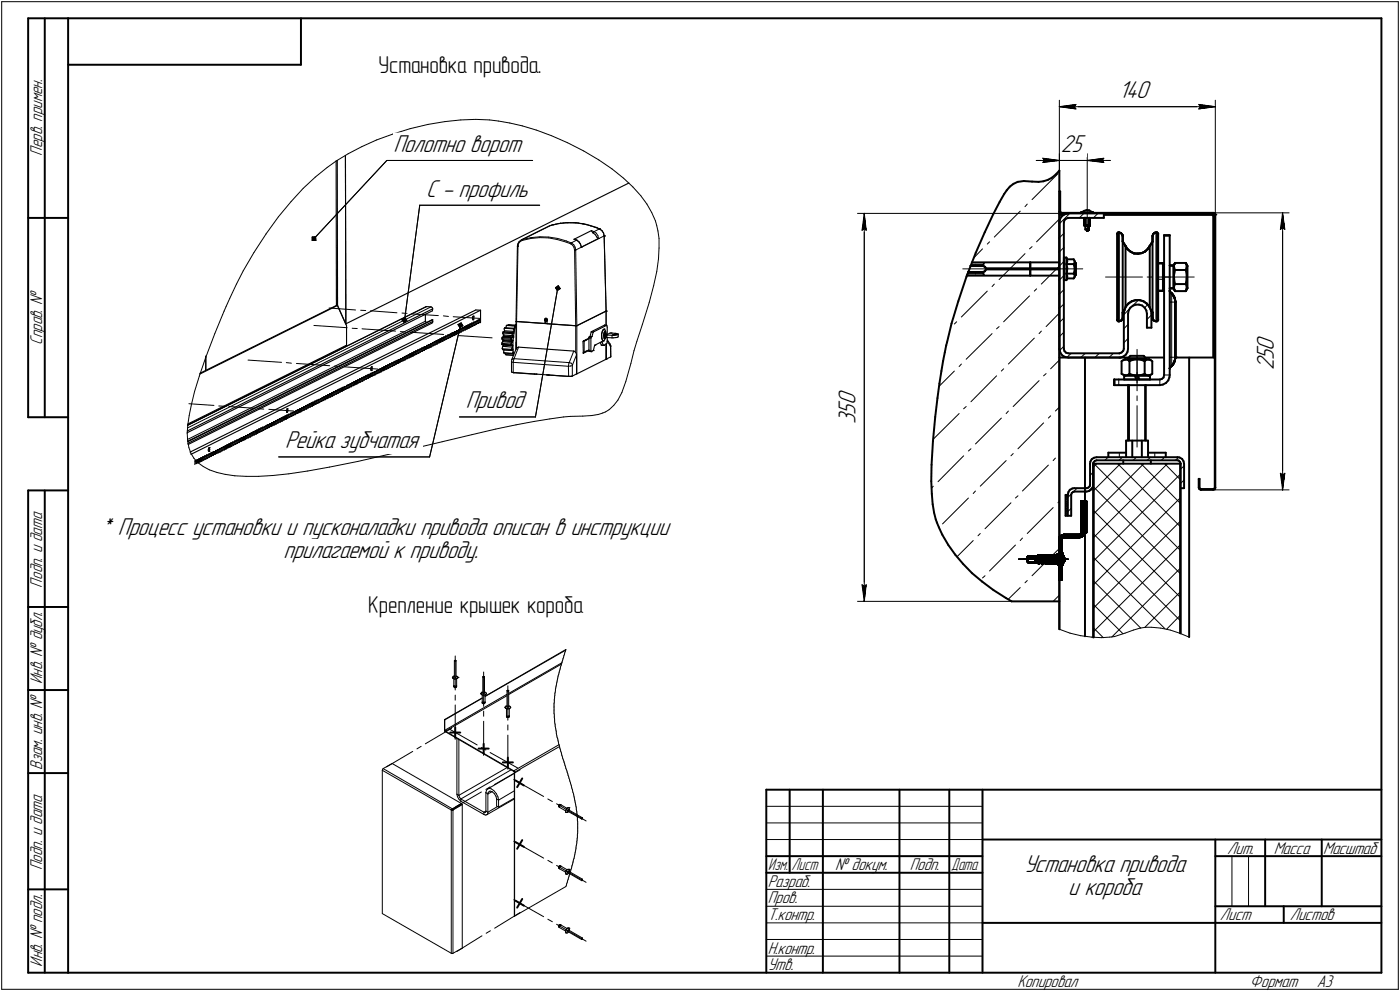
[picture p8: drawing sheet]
<svg xmlns="http://www.w3.org/2000/svg" width="421mm" height="298mm" viewBox="0 0 421 298" stroke-linecap="round" stroke-linejoin="round" font-family="sans-serif">
<defs><g id="words">
<g font-size="7.8">
<text x="336.5" y="29.5">140</text>
<text x="118.4" y="45.6">Полотно ворот</text>
<text x="319" y="45.6">25</text>
<text x="128.2" y="59.2">С - профиль</text>
<text x="383.1" y="105.5" transform="rotate(-90 383.1 105.5)">0</text>
<text x="383.1" y="111.4" transform="rotate(-90 383.1 111.4)">2</text>
<text x="383.1" y="108.2" transform="rotate(-90 383.1 108.2)">5</text>
<text x="140.1" y="122.8">Привод</text>
<text x="257.3" y="124.7" transform="rotate(-90 257.3 124.7)">5</text>
<text x="257.3" y="121.9" transform="rotate(-90 257.3 121.9)">0</text>
<text x="257.3" y="127.4" transform="rotate(-90 257.3 127.4)">3</text>
<text x="85.8" y="134.9">Рейка зубчатая</text>
<text x="30.1" y="160.8">* Процесс установки и пусконаладки привода описан в инструкции</text>
<text x="85.3" y="167.9">прилагаемой к приводу.</text>
<text x="308" y="262.1">Установка привода</text>
<text x="321.2" y="269.2">и короба</text>
</g>
<g font-size="7.3">
<text x="113.8" y="21.8">Установка привода.</text>
<text x="110.7" y="184.5">Крепление крышек короба</text>
</g>
<g font-size="5.4">
<text x="12.7" y="46.8" transform="rotate(-90 12.7 46.8)">Перв. примен.</text>
<text x="12.7" y="103.7" transform="rotate(-90 12.7 103.7)">Справ. №</text>
<text x="12.7" y="176.7" transform="rotate(-90 12.7 176.7)">Подп. и дата</text>
<text x="12.7" y="205.7" transform="rotate(-90 12.7 205.7)">Инв. № дубл.</text>
<text x="12.7" y="231.5" transform="rotate(-90 12.7 231.5)">Взам. инв. №</text>
<text x="369.1" y="256.7">Лит.</text>
<text x="383.1" y="256.7">Масса</text>
<text x="397.9" y="256.7">Масштаб</text>
<text x="12.7" y="261.6" transform="rotate(-90 12.7 261.6)">Подп. и дата</text>
<text x="251.2" y="261.7">№ докум.</text>
<text x="273.6" y="261.7">Подп.</text>
<text x="231" y="266.7">Разраб.</text>
<text x="231" y="271.7">Пров.</text>
<text x="231" y="276.7">Т.контр.</text>
<text x="366.9" y="276.7">Лист</text>
<text x="387.9" y="276.7">Листов</text>
<text x="231" y="286.8">Н.контр.</text>
<text x="12.7" y="290.7" transform="rotate(-90 12.7 290.7)">Инв. № подл.</text>
<text x="231" y="291.8">Утв.</text>
<text x="306" y="296.8">Копировал</text>
<text x="375.9" y="296.8">Формат</text>
<text x="396" y="296.8">A3</text>
</g>
<g font-size="5.3">
<text x="231.1" y="261.7">Изм.</text>
<text x="238.1" y="261.7">Лист</text>
<text x="286.1" y="261.7">Дата</text>
</g>
</g></defs>
<g fill="none" stroke="#000" stroke-width=".3">
<path d="M.5 .5v297zM.5 .5h420zM420.5 .5v297zM123.4 38.7l5.3-1.3zM128.7 37.4l5.1-.8zM133.8 36.6l4.8-.5zM138.6 36.1l4.5-.2zM143.1 35.9l4.1 .2zM147.2 36.1l2.7 .3zM149.9 36.4l3.4 .6zM153.3 37l3.8 .8zM157.1 37.8l4.2 1.3z"/>
<path d="M161.3 39.1l4.6 1.7zM318.6 30.1v21.2zM318.6 32.1l5-.7zM318.6 32.1l5 .7zM318.6 32.1h46.9zM323.1 32.1l.5 .7zM323.6 31.4l-.5 .7zM360.5 32.8l5-.7zM360.5 31.4l.5 .7zM360.5 31.4l5 .7zM361 32.1l-.5 .7zM365.5 30.1v34.4z"/>
<path d="M91.2 56.6l-3.7 4zM91.2 56.6l3.6-3.3zM94.8 53.3l3.6-2.9zM98.4 50.4l2.7-2zM101.1 48.4l3.6-2.2zM103.9 46.7l.1 50.7zM104.7 46.2l4.1-2.1zM108.8 44.1l4.5-2zM113.3 42.1l4.9-1.8zM116.3 48.3l-21.9 23.5zM116.3 48.3h43.9zM118.2 40.3l5.2-1.6z"/>
<path d="M165.9 40.8l4.8 2.1zM170.7 42.9l4.8 2.5zM175.5 45.4l4.6 2.7zM180.1 48.1l4 2.7zM184.1 50.8l3.4 2.8zM187.5 53.6l2.8 2.6zM190.3 56.2l2.4 2.6zM192.7 58.8l1.9 2.6zM311.7 48.3h6.9zM313.6 47.6l5 .7zM313.6 47.6l.5 .7zM313.6 48.9l5-.6z"/>
<path d="M314.1 48.3l-.5 .6zM318.6 48.3h8.4zM318.6 46.2v11.4zM327 46.2v17zM327 48.3l5 .6zM327 48.3l5-.7zM327 48.3h6.9zM331.5 48.3l.5 .6zM332 47.6l-.5 .7zM76.4 75.9l-3.2 5.5zM80 70.4l-3.6 5.5zM83.7 65.2l-3.7 5.2z"/>
<path d="M87.5 60.6l-3.8 4.6zM93.9 71.3l1-.1zM93.9 71.3v1zM93.9 72.3h1.1zM94.1 71.5l.6-.1zM94.1 71.5v.6zM94.1 72.1h.6zM94.2 71.6l.4-.1zM94.2 71.6v.4zM94.2 72h.4zM94.6 71.5v.5zM94.6 71.5l.1-.1z"/>
<path d="M94.7 71.4v.7zM94.7 71.4l.2-.2zM94.9 71.2l.1 1.1zM126.2 61.7l-4.5 34.6zM126.2 61.7h36.1zM155.7 74h.1M155.6 74h.1M155.8 74.1h.1M155.8 74.1l-.4 22.6zM156 73.2l-.2 .9zM156.5 72.6l-.5 .6zM156.5 72.6l.6-.3z"/>
<path d="M156.8 72.1h.3zM157.1 72.1l8.5-4.3zM157.1 72.1l2.6-.6zM157.1 72.3l2.6-.6zM157.1 72.1v.2zM157.1 72.1h.1M159.7 71.5l2.7-.3zM159.7 71.7l2.6-.2zM162.3 71.5h2.7zM162.4 71.2l2.6 .1zM165 71.3l2.7 .4zM165 71.5l2.6 .6z"/>
<path d="M165.3 67.9l.3-.1zM165.6 67.8h.1M165.6 67.8l2.5-.6zM167.6 72.1l2.7 .7zM167.7 71.7l2.6 .8zM168.1 67.2l2.8-.2zM170.3 72.8l1.3 .5zM170.3 72.5l1.5 .6zM170.9 67l2.7 .1zM171.6 73.3l.6 .4zM171.7 73.2l-.1 .1zM171.7 73.2h.1"/>
<path d="M171.8 73.1l1.6-.9zM171.8 73.1l.8 .5zM171.8 73.1h.1M172.2 73.7l.4 .7zM172.6 73.6l.4 .7zM172.6 74.4l.2 .9zM172.6 72l.8 .2zM172.8 75.3l.3 22.7zM173 74.3l.1 .9zM173.1 75.2l8.6-4.2zM173.1 75.2l.4 22.8zM173.4 72.2h.1"/>
<path d="M173.4 72.2l.7 .5zM173.6 67.1l2.7 .4zM174.1 72.7l.5 .8zM174.6 73.5l.2 .8zM174.8 74.3h.1M176.3 67.5l2.6 .8zM177.9 69.3l.7 .4zM178.5 69.8l.1-.1zM178.5 69.8l-.1 .2zM178.6 69.7l1.7-.9zM178.6 69.7l.7 .4zM178.9 68.3l1.4 .5z"/>
<path d="M179.3 70.1l.5 .8zM179.8 70.9l.2 .8zM180 71.7h.1M180.3 68.8h.1M180.3 68.8l.7 .5zM181 69.3l.5 .8zM181.5 70.1l.2 .9zM181.7 71l.6 22.6zM194.6 61.4l1.4 2.5zM196 63.9l1.1 2.5zM197.1 66.4l.4 1.5zM197.5 67.9l.4 1.5z"/>
<path d="M197.9 69.4l.3 2.3zM198 77.9l-.5 3.7zM198.2 71.7v2.9zM198.2 74.6l-.2 3.3zM257.9 64.2h63.4zM259.2 69.3l.7-.6zM259.9 64.2l.6 5.1zM259.9 68.7l.6 .6zM259.9 64.2l-.7 5.1zM259.9 64.2v116.6zM292 79.7h1.4zM292.1 79.5h1.3z"/>
<path d="M292.3 79h1.1zM293.4 79h2.3zM293.4 79.5h2.2zM293.4 79.7h2.2zM295.5 74.8l-2.6 2.8zM295.7 79.5h.1M295.6 79.7l.2-.1zM295.7 79l.1 .2zM295.7 79.5l.1-.2zM295.7 79l.2 .1zM295.8 79.2v.1zM295.9 79.1l.1 .2z"/>
<path d="M296 79.3l-.2 .3zM296.9 73.4l.7-.7zM299 71.3l7.8-7.8zM308.9 61.4l-.6 .7zM309.6 74.8l.8-.6zM310.4 60l7.8-7.8zM318.6 64.8h1zM318.6 65.9l-6.9 6.8zM318.6 71.5l1.4-1.3zM318.6 67.3l3.1-3.1zM320 74.4l-1.4 1.4zM323.3 79.3h.3z"/>
<path d="M324.6 65.5l1.4-1.3zM326.5 65.5v2.3zM327 63.2v6.2zM327.4 65.5v2.3zM328.8 65.5l1.4-1.3zM332 64.8h32.7zM336.6 69.9v26.7zM347.6 69.9v26.7zM364.7 64.8v42.7zM365 64h22.7zM385.1 69l.6-.5zM385.7 64l.7 5z"/>
<path d="M385.7 68.5l.7 .5zM385.7 64l-.6 5zM385.7 64v83.3zM67 94.6l-2.4 5.7zM67.4 93.6l-.4 1zM68 92.2l-.6 1.4zM69.1 89.7l-1.1 2.5zM71.1 85.4l-2 4.3zM73.2 81.4l-2.1 4zM94.4 97.9l10 .7zM99 92.6l7.9 .6zM105.9 98.7l1.5 .1z"/>
<path d="M108.5 93.3l1.5 .1zM108.9 98.9l10.1 .7zM111.4 93.5l8 .6zM120.4 99.7l1.5 .1zM120.9 94.1l1.5 .1zM120.9 96.2l.9-.7zM120.9 96.2l.7 .8zM121.2 96.2l.5-.4zM121.2 96.2l.4 .6zM121.4 96.2l.3-.2zM121.4 96.2l.2 .3zM121.6 96.5l.3-.2z"/>
<path d="M121.6 96.8l.6-.4zM121.6 97l.7-.6zM121.7 96l.2 .3zM121.7 95.8v.2zM121.7 95.8l.5 .6zM121.8 95.5l-.1 .3zM121.8 95.5l.5 .9zM123.4 99.9l10 .7zM123.9 94.4l7.9 .5zM133.3 95l1.6 .2zM136.3 100.1h.1M136.3 95.2l8 .6z"/>
<path d="M136.9 99.7h.1M137.4 99.5h.1M137.8 97.6l.9-.5zM137.8 97.6l.5 1zM138 99.2h.1M138 97.7l.6-.4zM138 97.7l.3 .6zM138.3 97.7l.2-.2zM138.3 97.7l.1 .3zM138.3 98.3l.7-.4zM138.3 98.3v.3zM138.3 98.6l.9-.6z"/>
<path d="M138.4 98l.4-.1zM138.4 98l-.1 .3zM138.6 98.9h.1M138.5 97.5l.3 .4zM138.5 97.8l-9.3 39.6zM138.6 97.3l.4 .6zM138.7 97.1l.5 .9zM139.1 98.6h.1M139.7 98.4h.1M140.3 98h.1M140.8 97.8h.1M141.4 97.5h.1"/>
<path d="M142 97.3h.1M142.5 96.9h.1M143.1 96.7h.1M143.6 96.4h.1M144.2 96.1h.1M155.4 96.7v8zM167 86.5l.9-.6zM167 86.5l.6 .9zM167.3 86.6l.5-.4zM167.3 86.6l.3 .5zM167.6 86.6l.2-.2zM167.6 86.6l.1 .4z"/>
<path d="M167.6 87.1l.6-.3zM167.6 87.1v.3zM167.6 87.4l.9-.6zM167.7 87l.3-.3zM167.7 87l-.1 .1zM167.7 86.7l-6.7 38.7zM167.8 86.4l.2 .3zM167.8 86.2l.4 .6zM167.9 85.9l.6 .9zM173.1 98v7.9zM173.5 98v14.4zM177.8 99.8l.6 .1z"/>
<path d="M177.9 99.7l.6 .1zM181.8 97.8l.6 .1zM182.3 93.6v4.2zM193.2 97.5l-1.7 5.2zM195.2 91l-2 6.5zM196.6 85.9l-1.4 5.1zM197.5 81.6l-.9 4.3zM287 97.5l.7-.7zM289.1 95.3l7.8-7.8zM289.6 80.9h8.9zM290.7 82.5h.1M290.8 82.7h.2z"/>
<path d="M291 82.7h.1M291 82.7h2.4zM291 82.3h.1M291.1 82.3h2.3zM291.1 82.1h2.3zM291.1 82.1h.1M293.4 82.3h2.2zM293.4 82.1h2.2zM293.4 82.7h2.3zM295.6 82.1l.2 .1zM295.7 82.3h.1M295.7 82.7l.1-.1z"/>
<path d="M295.7 82.3l.1 .2zM295.7 82.7l.2-.1zM295.8 82.2l.2 .3zM295.8 82.5v.1zM296 82.5l-.1 .1zM299 85.4l-.6 .8zM299.7 98.9l.8-.7zM300.1 80.9h1.5zM300.5 84.1l7.8-7.8zM301.8 96.8l7.8-7.8zM303 80.9h9.1zM309.8 82.5h.1"/>
<path d="M311.1 87.5l.6-.6zM313.2 99.6l-.7 .7zM313.2 85.4l5.4-5.4zM313.6 80.9h1.5zM316.6 80.9h9zM318.6 94.1l-4 4.1zM318.6 96.9l1.4-1.2zM318.6 92.7l1.4-1.3zM318.6 84.2l1.4-1.3zM318.6 80l1.4-1.3zM320 87.1l-1.4 1.4zM323.3 82.5h.3z"/>
<path d="M332.5 83.3h11.1zM339.3 97.5l-1.3 1.4zM339.8 92.8l-1.8 1.9zM340.5 92l1.9-1.7zM344.3 92.5l.9-.9zM344.9 96.1l1.4-1.4zM345 83.3h1.5zM348.1 83.3h11.1zM348.3 84h1.5zM349.8 84l.3-.1zM350.1 83.3h1.7zM351.8 90.8h.1"/>
<path d="M351.9 90.8v16.6zM351.9 90.8h.5zM351.9 87.7v3.1zM352.4 90.8h1.1zM352.4 90.8v16.6zM352.4 88.2v2.6zM58.5 117.8l-.9 3.9zM59.9 113.1l-1.4 4.7zM61.9 107.4l-2 5.7zM64.6 100.3l-2.7 7.1zM74.6 108.3l10.1 .7zM86.1 109.1l1.5 .1z"/>
<path d="M89.2 109.3l9.9 .7zM96.4 119.9h.1M97 119.6h.1M97.5 119.3h.1M98.1 119h.1M98.7 118.8h.1M99.2 118.4h.1M99.8 118.2h.1M100.4 117.9h.1M100.7 110.1l1.5 .1zM100.9 117.6h.1M101.5 117.3h.1"/>
<path d="M102.1 117.1h.1M102.6 116.8h.1M103.2 116.5h.1M103.6 110.3l10.1 .7zM103.7 116.2h.1M104.3 116h.1M104.9 115.7h.1M105.4 115.4h.1M106 115.1h.1M106.6 114.8h.1M107.1 114.6h.1M107.7 114.3h.1"/>
<path d="M108.2 114h.1M108.8 113.7h.1M109.4 113.5h.1M109.9 113.2h.1M110.5 112.9h.1M111.1 112.6h.1M111.6 112.4h.1M112.2 112h.1M112.8 111.8h.1M113.3 111.5h.1M113.9 111.3h.1M114.4 110.9h.1"/>
<path d="M115 110.7h.1M115.6 110.4h.1M116.1 110.1h.1M116.7 109.8h.1M117.3 109.6h.1M117.8 109.2h.1M118.4 109h.1M119 108.7h.1M119.5 108.5h.1M120.1 108.1h.1M120.6 107.9h.1M121.2 107.6h.1"/>
<path d="M121.8 107.3h.1M122.3 107h.1M122.9 106.8h.1M123.4 106.4h.1M124 106.2h.1M124.5 105.9h.1M125.1 105.7h.1M125.6 105.3h.1M126.2 105.1h.1M126.7 104.8h.1M127.3 104.5h.1M127.9 104.2h.1"/>
<path d="M128.4 104h.1M129 103.6h.1M129.6 103.4h.1M130.1 103.1h.1M130.7 102.9h.1M131.2 102.5h.1M131.8 102.3h.1M132.4 102h.1M132.9 101.7h.1M133.5 101.4h.1M134.1 101.2h.1M134.6 100.8h.1"/>
<path d="M135 100.8h1.4zM135.2 100.6h.1M135.8 100.3h.1M137.9 100.9l10.1 .7zM153.9 108.9h.1M153.9 108.9l.4 .1zM154.1 107.9h.5zM154.1 107.9l-.2 .2zM154.3 109l16.6 1.2zM154.3 109v3zM154.5 108l-.2 1zM154.6 107.9l16.6 1.2z"/>
<path d="M154.6 107.9l-.1 .1zM154.6 112.1h.1M156 104.4l-1.4 3.5zM160.8 112.4h.1M161.3 112.5h.1M164.5 112.8h.1M164.8 112.8h.1M170.9 110.2l.1 3zM170.9 110.2l.7-.1zM171 113.2h.1M171.1 109.1l-.2 1.1zM171.2 109.1l.6 .1z"/>
<path d="M171.1 109.1h.1M171.6 110.1l.5-.1zM171.8 109.2l.3 .4zM171.9 113.2h.1M172.1 110v3.1zM172.1 109.6h.1M172.1 109.7v.3zM172.1 109.7h.1M172.6 105.6l-1.4 3.5zM173.4 106.7l-1.2 2.9zM175.4 106.2h.1M175.5 102.4v.2z"/>
<path d="M175.5 106h.1M175.7 102.6v3.3zM176.3 102.2h.1M176.3 105.6h.1M177.1 101.6l.6 .1zM177.1 105.5h.6zM177.2 101.3h.6zM177.4 101.3h.6zM177.5 101.2h.6zM180.8 103.8h.6zM180.9 102.8h.1M182.3 103.5v4.5z"/>
<path d="M182.5 100.8v.7zM182.6 102.6l1 1.5zM183.5 103.5l.1 .5zM183.6 104.1v.2zM183.6 104.1h.1M183.6 104h.1M183.6 104.3v3.1zM183.6 104.2h.1M184.1 100.8v.8zM184.3 100.8h.1M184.9 100.4v.4zM185.2 100.4v.3z"/>
<path d="M187 118l-1.2 2.3zM188.2 114.7l-1.2 3.3zM189.7 109.3l-1.5 5.4zM190.7 105.5l-1 3.8zM191.5 102.7l-.8 2.8zM282.4 116.2l4.6-4.6zM289.1 109.5l-.6 .7zM290.6 108l7.8-7.7zM299.7 113l-7.7 7.8zM301.8 110.9l-.6 .7zM311.1 101.7l-7.8 7.8zM313.9 113l.7-.6z"/>
<path d="M316 110.9l2.6-2.6zM318.6 101.3l1.4-1.4zM318.7 105.4l1.3-1.3zM320.8 107.5l1.4-1.2zM325 107.5l1.4-1.2zM329.3 107.5l1.3-1.2zM333.5 107.5l1.4-1.2zM336.5 114.1v1.7zM339.3 101.8l-1.3 1.3zM339.7 115.7v16.8zM339.7 107.4v.6zM342 119v1.5z"/>
<path d="M342 105.1v12.4zM342 112v3.1zM342 107v7zM344.3 115.7v16.8zM344.3 107.4v.6zM348.8 114.1v1.7zM350.1 112.8h1.7zM351.9 107.4h.1M351.9 107.4h.5zM351.9 107.4v3.2zM352.4 107.4h1.1zM352.4 107.4v2.7z"/>
<path d="M56.3 130.3l.1 1.4zM56.4 128.7l73.2-36.4zM56.4 127.9l71.9-35.7zM56.4 132.2l71.5-35.6zM56.4 132.4l.1 .3zM56.4 131.7v.7zM56.5 127.5l47.7-23.7zM56.5 132.7l.3 1.9zM56.5 127.8l-.2 2.5zM56.8 134.6l.6 1.7zM56.8 121.4l7.5 .5zM56.9 125l-.4 2.8z"/>
<path d="M57.4 136.3l.9 1.5zM57.6 121.7l-.7 3.3zM58.3 137.8l1.3 1.4zM58.8 138.6h.1M59.4 138.3h.1M59.6 139.2l1.5 1.1zM59.9 138h.1M60.5 137.8h.1M61 137.5h.1M61.6 137.2h.1M62.1 136.9h.1M62.7 136.7h.1"/>
<path d="M63.3 136.4h.1M63.8 136.1h.1M64.4 135.8h.1M65 135.6h.1M65.5 135.2h.1M65.8 122.1l1.5 .1zM66.1 135h.1M66.7 134.7h.1M67.2 134.4h.1M67.8 134.1h.1M68.3 133.9h.1M68.9 133.6h.1"/>
<path d="M68.8 122.3l7.6 .5zM69.5 133.3h.1M70 133h.1M70.6 132.8h.1M71.2 132.4h.1M71.7 132.2h.1M72.3 131.9h.1M72.9 131.6h.1M73.4 131.3h.1M74 131.1h.1M74.5 130.8h.1M75.1 130.5h.1"/>
<path d="M75.7 130.2h.1M76.2 130h.1M76.8 129.6h.1M77.4 129.4h.1M77.9 129.1h.1M77.8 122.9l1.5 .1zM78.5 128.8h.1M79.1 128.5h.1M79.6 128.3h.1M80.2 128h.1M80.7 127.7h.1M80.9 123.1l7.4 .5z"/>
<path d="M81.3 127.4h.1M81.9 127.2h.1M82.4 126.8h.1M83 126.6h.1M83.6 126.3h.1M83.8 137.4h45.4zM84.1 126h.1M84.7 125.7h.1M85.2 125.5h.1M85.8 125.2h.1M86.4 124.9h.1M86.9 124.6h.1"/>
<path d="M87.5 124.4h.1M88.1 124h.1M88.6 123.8h.1M89.2 123.5h.1M89.7 123.2h.1M90.3 122.9h.1M90.8 122.7h.1M91.4 122.4h.1M91.9 122.1h.1M92.5 121.8h.1M93 121.6h.1M93.6 121.2h.1"/>
<path d="M94.2 121h.1M94.7 120.7h.1M95.3 120.4h.1M95.9 120.1h.1M107.6 138.8l13.3-3.1zM120.9 135.7l12.1-2.9zM133 132.8l8.9-2.1zM138.2 125.4h22.8zM141.9 130.7l7.2-1.7zM149.1 129l6.1-1.2zM155.2 127.8l5.4-1.1zM160.6 126.7l4.8-.7z"/>
<path d="M165.4 126l4.1-.6zM169.5 125.4l2-.2zM171.5 125.2l3.8-.1zM175.3 125.1l2.7-.1zM178 125l2-.4zM180 124.6l1.3-.4zM181.3 124.2l.8-.3zM182.1 123.9l1.1-.7zM183.2 123.2l1.4-1.3zM185.8 120.3l-1.2 1.6zM280.7 132.1l7.8-7.7zM289.8 122.9l.8-.6z"/>
<path d="M289.8 137.1l-7.7 7.8zM291.3 135.6l.7-.6zM293.4 133.5l7.8-7.8zM303.3 123.6l-.7 .8zM304 137.1l.7-.7zM304.7 122.3l7.8-7.8zM313.9 127.2l-7.7 7.8zM315.3 125.7l.7-.6zM317.4 123.6l1.2-1.2zM317.4 137.8l-.7 .7zM328.1 138.4l.7-.6zM329 139.4l25.9 26z"/>
<path d="M332.3 138.4l.9-.9zM336.1 139.4l18.8 18.9zM336.5 138.4l1.1-.9zM336.6 136.1v1.4zM340.8 138.4l1-.9zM342 122v12.5zM343.2 139.4l11.7 11.9zM345 138.4l1-.9zM347.3 136.1v1.4zM349.2 138.4l1.1-.9zM350.3 139.4l4.6 4.8zM353.5 138.4l1-.9z"/>
<path d="M61.1 140.3l1.9 1zM63 141.3l2.2 .8zM65.2 142.1l2.5 .6zM67.7 142.7l2.9 .4zM70.6 143.1l3.4 .2zM74 143.3h3.7zM77.7 143.3l4.3-.3zM82 143l4.9-.5zM86.9 142.5l5.6-.9zM92.5 141.6l6.6-1.1zM99.1 140.5l8.5-1.7zM280.7 146.2l-.5 .6z"/>
<path d="M291.3 149.8l-7.8 7.8zM293.4 147.7l-.7 .7zM294.8 146.2l7.8-7.7zM304 151.2l-7.8 7.8zM305.4 149.8l.8-.7zM307.5 147.7l7.8-7.8zM318.6 150.7l-.4 .5zM320.5 154.5l.6-.7zM320.5 153.8l.6-.6zM320.5 152.4l.6-.7zM320.5 151l.6-.6zM320.5 150.3l.6-.7z"/>
<path d="M320.5 149.6l.6-.7zM320.5 148.8h.1M320.5 149.3l.6 .6zM320.5 150l.6 .6zM320.5 150.7l.6 .7zM320.5 151.4l.6 .7zM320.5 152.1l.6 .7zM320.5 152.8l.6 .7zM320.5 153.5l.6 .7zM320.5 154.3l.6 .6zM320.5 154.9l.1 .2zM320.5 155.1l.6-.5z"/>
<path d="M320.7 148.8l.4 .5zM321.1 152.5l-.6 .7zM321.1 151l-.6 .7zM321.1 153.8l1.1-.9zM321.1 149.6l1.1-1zM322.9 147.8l1-1zM325.3 159.8l.7 .6zM325.3 157l.7 .6zM325.3 154.1l.7 .7zM325.3 151.3l.7 .7zM326 159.7l.6-.7zM326 158.9l.6-.7z"/>
<path d="M326 158.2l.6-.6zM326 157.6l.6-.7zM326 156.8l.6-.7zM326 156.1l.6-.7zM326 155.4l.6-.6zM326 154.7l.6-.7zM326 154l.6-.7zM326 153.2l.6-.5zM326 152.6l.6-.7zM326 151.9l.6-.7zM326 151.1l.4-.4zM326 151.2l.6 .7z"/>
<path d="M326 152l.6 .7zM326 152.7l.6 .6zM326 153.4l.6 .6zM326 154.1l.6 .7zM326 154.8l.6 .6zM326 155.5l.6 .6zM326 156.2l.6 .7zM326 156.9l.6 .7zM326 157.6l.6 .7zM326 158.3l.6 .7zM326 159l.6 .7zM326 159.8l.5 .4z"/>
<path d="M326.1 150.7l.5 .5zM327.2 147.7l1.6-1.4zM328.8 142l-1 1zM328.9 154.5l15.1-15.1zM328.9 147.5l8.1-8.1zM328.9 140.4l1-1zM328.9 146.5l26 26zM328.9 153.6l26 26zM355.1 145.4l1-1zM355.1 141.1l1-1zM364.8 147.3h22.9zM385.1 142.3l.6 5z"/>
<path d="M385.1 142.3l.6 .5zM385.7 142.8l.7-.5zM386.4 142.3l-.7 5zM259.2 175.9l.7 4.9zM259.2 175.9l.7 .5zM259.9 176.4l.6-.5zM260.5 175.9l-.6 4.9zM287.8 167.5l4.9-4.9zM294.8 160.4l-.7 .7zM295.5 173.8l.7-.7zM297.6 171.7l7.8-7.8zM306.3 168.2h15z"/>
<path d="M307.5 161.8l-.7 .8zM307.8 168.2h11.7zM308.9 160.4l7.8-7.7zM308.9 174.6l-.6 .7zM310.4 173.1l7.8-7.7zM313.9 168.2h6.7zM315.5 167.7h3.1zM315.5 168.7h3.1zM316.2 169.3l.6-.6zM316.4 167l-.6 .7zM318.1 169.6l.5-.5zM318.6 172.9l.7 .7z"/>
<path d="M318.6 170.1l.7 .7zM318.6 167.2l.7 .7zM318.6 164.4l.7 .7zM318.6 167l-.6 .6zM318.8 161.7l.5 .6zM320.7 160.9l.7 .6zM323.6 160.9l.7 .6zM326.1 160.2l.5-.5zM328.9 175.8l26-26zM328.9 168.7l26-26zM328.9 161.6l22.2-22.2zM328.9 160.6l26 26z"/>
<path d="M328.9 167.7l21.5 21.4zM328.9 174.8l14.2 14.1zM354.9 170.9l-20.6 20.7zM136.7 198.7v4.9zM136.7 198.7h.1M136.7 198.6h.1M136.7 198.8l.2 .1zM136.7 198.6l.2-.1zM136.9 197.3v10.2zM136.9 198.9l.2-.1zM136.9 198.5l.2 .1zM137.1 198.8h.1"/>
<path d="M137.2 198.7h.1M137.2 198.7v4.9zM168.8 199.7l-.1 .5zM169 199.3l-.2 .4zM169.1 198.9l-.1 .4zM169.2 198.5l-.1 .4zM169.3 198l-.1 .5zM169.5 197.6l-.2 .4zM169.6 197.2l-.1 .4zM169.8 196.8l-.2 .4zM169.8 196.3v.5zM170 195.9l-.2 .4z"/>
<path d="M170.1 195.5l-.1 .4zM170.2 195.3l-.1 .2zM257.9 180.8h46.3zM303.2 180.3l3.6-3.6zM316.7 180.8l1.9-1.8zM318.6 189.2l3.2 1.2zM321.8 190.4l3.2 .8zM325 191.2l3.3 .4zM328.3 191.6l3 .2zM328.9 189.9l26-26zM328.9 182.8l26-26zM328.9 181.9l8.8 8.7z"/>
<path d="M328.9 188.9l2.9 2.9zM331.3 191.8l2.5-.2zM333.8 191.6l1.4-.2zM335.2 191.4l3.1-1zM338.3 190.4l2.6-.9zM340.9 189.5l2-.6zM342.9 188.9l1.7-.3zM344.3 188.6l10.6-10.5zM344.6 188.6h1.7zM346.3 188.6l2.8 .3zM349.1 188.9l2.9 .6zM352 189.5l2.8 .9z"/>
<path d="M354.8 190.4l2.8 1.2zM354.9 185.1l-4 4.1zM133.7 219.9l.2 .1zM133.7 219.6v.3zM133.7 219.6h.1M133.7 216.4l11.3-6.5zM133.7 216.4v3.2zM133.7 216.4h.1M133.8 219.8l.1 .1zM133.8 219.6v.2zM133.8 216.5l11.2-6.5zM133.8 219.6l18.7-10.8z"/>
<path d="M133.8 216.5v3.1zM133.9 219.9v.1zM133.9 219.9l18.6-10.7zM133.9 219.9l20.6 11.9zM135.2 219.3l8.3 4.7zM136.1 203.7h.1M136.1 203.7l.1 .3zM136.2 204l.5 .2zM136.3 203.4l-.2 .3zM136.4 203.4h.1M136.4 203.4l.3-.1zM136.5 206.4l.1 .2z"/>
<path d="M136.5 206.3h.1M136.5 206.2h.1M136.5 206.2l.1 .1zM136.5 204.1v2.1zM136.5 206.3l.1 .2zM136.6 206.6l.2 .2zM136.6 206.3l.3 .1zM136.6 206.6l.3 .1zM136.7 203.4h.1M136.6 203.5l.1 .1zM136.6 206.5l.3 .1zM136.7 203.6l.2 .1z"/>
<path d="M136.7 206.3l.1 .1zM136.7 204.2l.6-.1zM136.8 206.8h.4zM136.8 206.4h.3zM136.9 212v10.3zM136.9 209v1.6zM136.9 206.4l.3-.1zM136.9 206.7l.3-.1zM136.9 203.7l.3-.1zM136.9 206.6l.3-.1zM137.1 206.4h.1M137.2 203.3l.2 .1z"/>
<path d="M137.2 203.5h.1M137.2 203.5v.1zM137.3 206.4l-.1 .4zM137.3 206.3h.1M137.3 204.1l.4-.2zM137.3 206.2l-.1 .1zM137.3 206.2h.1M137.3 204.1v2.1zM137.3 206.4l-.1 .2zM137.3 206.3l-.1 .2zM137.4 203.4l.2 .1zM137.6 203.5l.2 .2z"/>
<path d="M137.8 203.7h.1M137.8 203.7l-.1 .2zM144.6 208.5h.1M144.6 208.6l.2 .3zM144.6 208.5l.2 .4zM144.8 208.9l.4 .1zM144.9 208.2l-.3 .3zM144.9 208.2h.1M144.9 208.2l.3-.1zM145 211.5l.4 .2zM145 211.3v.2zM145 211.2h.1"/>
<path d="M145 211.1v.1zM145 211.1l.1 .1zM145 211.3l.1 .2zM145 209v2.1zM145 211.2l.1 .2zM145.1 211.2h.4zM145.1 211.5l.4 .1zM145.1 208.4h.1M145.1 211.4h.4zM145.2 203.5v4.9zM145.2 209h.7zM145.2 208.2l-.1 .2z"/>
<path d="M145.2 208.4l.3 .1zM145.2 211.2l.2 .1zM145.2 203.5l.1 .2zM145.3 203.5h.1M145.3 203.7h.2zM145.3 203.5h.2zM145.4 211.7l.3-.1zM145.4 211.3l.2-.1zM145.5 216.9v10.3zM145.5 213.9v1.5zM145.5 202.1v10.3zM145.5 211.2h.2z"/>
<path d="M145.5 211.6l.2-.1zM145.5 208.5l.1-.1zM145.5 203.7h.1zM145.5 203.5h.1zM145.5 211.4h.2zM145.6 208.4h.2zM145.6 211.2h.1M145.7 203.5h.1M145.7 211.2l.2-.1zM145.7 208.1l.3 .1zM145.7 211.5l.2-.2zM145.7 208.2l.1 .2z"/>
<path d="M145.7 203.5v4.9zM145.7 203.5l-.1 .2zM145.7 211.4l.2-.2zM145.9 209.5l24.3-14zM145.9 209.4l24.3-14.1zM145.9 211.3l-.2 .3zM145.9 211.2h.1M145.9 209l.3-.3zM145.9 211.1v.1zM145.9 209v2.1zM146 208.2l.1 .1zM146.1 208.3l.2 .2z"/>
<path d="M146.2 208.7h.1M146.3 208.5h.1M146.3 208.5l-.1 .2zM151.9 212.7h.1M151.9 212.8l.2 .2zM151.9 212.7l.2 .3zM152.1 213l.5 .2zM152.1 212.3l-.2 .4zM152.2 212.3h.1M152.2 212.3h.3zM152.3 215.5l.1 .1zM152.3 215.4h.1"/>
<path d="M152.3 215.3h.1M152.3 215.2l.1 .2zM152.3 213.2v2zM152.3 215.4l.1 .2zM152.4 215.6l.3 .2zM152.4 215.4h.3zM152.4 215.6l.3 .1zM152.4 212.5h.1M152.4 215.6h.3zM152.5 207.7v4.9zM152.5 212.3l-.1 .2zM152.5 212.6l.2 .1z"/>
<path d="M152.5 215.4l.2 .1zM152.5 207.7l.1 .2zM152.6 213.2h.6zM152.6 207.6h.1M152.6 207.9h.1zM152.6 207.6h.1zM152.6 213.2l.6-.1zM152.7 215.8l.3-.1zM152.7 215.5l.2-.1zM152.7 218v1.5zM152.7 206.2v10.4zM152.7 215.4h.4z"/>
<path d="M152.7 215.7l.4-.1zM152.7 212.7l.3-.1zM152.7 207.9h.2zM152.7 207.6h.2zM152.7 215.6h.4zM152.9 215.4h.1M153 207.7h.1M153 208.9l15.8-9.2zM153 208.5l16-9.2zM153 212.3h.2zM153 212.6h.1M153 212.3l.1 .2z"/>
<path d="M153 207.7v4.9zM153 207.7l-.1 .2zM153.2 215.5l-.2 .2zM153.2 215.4h.1M153.2 213.2l.3-.3zM153.2 215.2l-.1 .2zM153.2 215.3h.1M153.2 213.2v2zM153.2 215.5l-.1 .1zM153.2 215.4l-.1 .2zM153.2 213.1l.3-.2zM153.2 212.3l.2 .1z"/>
<path d="M153.4 212.4l.2 .3zM153.5 212.9h.1M153.6 212.7h.1M153.6 212.7l-.1 .2zM166.6 214.5l.1 .5zM166.6 214.1v.4zM166.6 213.7v.4zM166.6 213.3v.4zM166.6 212.9v.4zM166.6 212.4v.5zM166.6 212v.4zM166.6 211.6v.4z"/>
<path d="M166.7 215.8l.1 .4zM166.7 215.4v.4zM166.7 215v.4zM166.7 211.2l-.1 .4zM166.7 210.7v.5zM166.7 210.3v.4zM166.8 217.1l.1 .4zM166.8 216.7v.4zM166.8 216.2v.5zM166.8 209.9l-.1 .4zM166.8 209.5v.4zM166.9 217.5l.1 .4z"/>
<path d="M166.9 209l-.1 .5zM166.9 208.6v.4zM167 218.4v.4zM167 217.9v.5zM167 208.2l-.1 .4zM167 218.8l.1 .4zM167 207.8v.4zM167 207.3v.5zM167.1 219.2l.1 .4zM167.1 206.9l-.1 .4zM167.2 219.6l.1 .4zM167.2 206.5l-.1 .4z"/>
<path d="M167.3 206.1l-.1 .4zM167.4 205.7l-.1 .4zM167.5 205.2l-.1 .5zM167.6 204.8l-.1 .4zM167.6 204.4v.4zM167.7 204l-.1 .4zM167.8 203.5l-.1 .5zM167.9 203.1l-.1 .4zM168.1 202.7l-.2 .4zM168.1 202.3v.4zM168.2 201.8l-.1 .5zM168.4 201.4l-.2 .4z"/>
<path d="M168.5 201l-.1 .4zM168.6 200.6l-.1 .4zM168.7 200.2l-.1 .4zM115 231.6v43.1zM115 231.6l20.7 12zM115.1 231.4l-.1 .2zM115.2 231.1l2.7-1.5zM115.2 231.1l20.9 12.1zM115.2 231.1l-.1 .3zM116.2 230.6l7.9-4.6zM117.9 229.6l20.9 12zM125.4 225.2l1.3-.7z"/>
<path d="M127.9 223.7l7.9-4.7zM133.9 220l20.6 12zM137.4 238.8l.6 .4zM137.4 222.1v16.7zM137.4 238.8l.2 .8zM137.6 239.6l.5 .9zM138 239.3l.3 .6zM138 239.3h.1M138 222.4v16.8zM138 239.2l14.6-8.4zM138.3 239.9l.3 .4zM144.8 224.8l1.3 .8z"/>
<path d="M146.1 238.4v5.5zM146.1 238.4l.6 .4zM146.1 238.3h.1M146.1 237.4l1.3-.8zM146.3 237.7l-.2 .6zM146.7 238.8v5.5zM146.7 237.2l8-4.6zM146.7 237.2l.4-.1zM146.7 237.2l-.4 .5zM146.7 238.8l1.3-.7zM146.8 238.3l-.1 .5zM147.1 237.1l.6 .1z"/>
<path d="M147.2 238l.2-.1zM147.2 238l-.4 .3zM147.4 237.9l.6 .2zM147.4 226.3l8.3 4.7zM147.7 237.2l.8 .5zM148 238.1l.7 .6zM148.5 237.7l.8 1zM148.7 238.7l.5 .8zM148.7 236l7.8-4.5zM149.2 239.5l.2 .8zM149.3 238.7l.5 1zM149.8 239.7l.1 .9z"/>
<path d="M152.7 221.1v10.2zM154.5 231.8l13.6-7.9zM154.5 231.8l.2 .2zM154.5 231.8v.2zM154.5 232l.2 .1zM154.5 234.4l9 5.1zM154.7 232.2v43.2zM154.7 232l.1 .2zM154.7 232.1v.1zM154.8 232.2h.1M154.8 232.2v43.3zM154.8 232.2l13.4-7.7z"/>
<path d="M167.3 220.5l.1 .4zM167.3 220v.5zM167.4 220.9l.1 .4zM167.5 221.3l.1 .4zM167.6 221.7l.1 .5zM167.7 222.2l.1 .4zM167.8 222.6l.1 .4zM167.9 223l.1 .4zM168 223.4l.1 .5zM168.1 223.9l.1 .4zM168.2 224.3l.1 .4zM168.3 224.7l.1 .4z"/>
<path d="M168.4 225.1l.2 .5zM168.6 225.6l.1 .4zM168.7 226l.1 .4zM168.8 226.4l.1 .4zM168.9 226.8l.1 .4zM169 227.2l.2 .5zM169.2 227.7v.4zM169.2 228.1l.2 .4zM169.4 228.5l.2 .4zM169.6 228.9l.1 .5zM169.7 229.4l.1 .4zM169.8 229.8l.1 .4z"/>
<path d="M169.9 230.2l.2 .4zM170.1 230.6l.1 .5zM170.2 231.1l.1 .4zM170.3 231.5l.2 .4zM170.5 231.9l.1 .4zM170.6 232.3l.2 .4zM170.8 232.7l.1 .5zM170.9 233.2l.1 .4zM171 233.6l.1 .4zM171.1 234l.2 .4zM171.3 234.4l.1 .5zM171.4 234.9l.1 .4z"/>
<path d="M171.5 235.3l.1 .4zM171.6 235.7l.2 .4zM171.8 236.1l.1 .5zM171.9 236.6l.1 .4zM172 237l.1 .4zM172.1 237.4l.1 .4zM172.2 237.8l.1 .5zM172.3 238.3l.2 .4zM172.5 238.7l.1 .4zM172.6 239.1v.4zM172.6 239.5l.1 .4zM172.7 239.9l.1 .5z"/>
<path d="M135.7 243.6l.4 .1zM135.7 243.6h.2zM135.7 243.6v43.1zM135.8 243.5h.1M135.9 243.6h.1M135.9 243.6l.2-.1zM136.1 243.3l2.7-1.6zM136.1 243.3l-.2 .3zM136.1 243.2h.1M136.1 243.2l-.3 .3zM136.1 243.2l2.7-1.6zM136.1 243.5h.1"/>
<path d="M136.1 243.5l2.8-1.6zM136.1 243.7h.1M136.2 243.6h.1M136.2 243.6v43.1zM136.2 243.6l2.8-1.6zM137.1 242.7l7.7-4.5zM138.1 240.5l.5 .5zM138.6 240.3v.7zM138.6 240.3l6.9 4zM138.6 240.3l15.2-8.8zM138.6 241l6.9 3.9zM138.8 241.6h.1"/>
<path d="M139 242h.1M139 242v43.2zM145.5 244.3v.6zM145.6 244.3h.1M145.5 244.9l.5 .2zM145.5 244.3l.6-.4zM145.6 244.3h.4zM146 244.3h.1M146 245.1l.4-.1zM146.1 243.9l.6 .4zM146.1 243.9l-.1 .4zM146.4 245l8.3-4.7z"/>
<path d="M146.4 245l.2-.1zM146.7 244.3l-.1 .6zM146.7 244.3l2.9-1.7zM149.4 240.3l.5 .3zM149.4 240.3v2.1zM149.4 242.4l.5 .3zM149.9 242.7l4.8-2.7zM149.9 240.6l4.8-2.8zM149.9 240.6v2.1zM154.5 253l9 5.1zM164.8 240.3l1.3 .7zM164.8 258.7l1.3 .8z"/>
<path d="M167.4 241.7l8.9 5.2zM168 242.4l.1 .3zM168.1 242.1l-.1 .3zM168.1 242.1l.2-.2zM168.1 242.5v.2zM168.2 242.7h.1M168.1 242.1v.4zM168.1 242.5l.1 .2zM168.2 242.6l.1 .2zM168.3 242.7h.1M168.2 242.5h.1M168.2 242.2l-.1 .3z"/>
<path d="M168.3 241.9l.3 .1zM168.3 242.3l-.1 .3zM168.3 242.8l1.8 1zM168.3 242h.3zM168.3 242l-.2 .1zM168.3 242.2l.2-.1zM168.3 242.2l-.1 .3zM168.4 242h.3zM168.4 242l-.2 .2zM168.7 242h.1M168.6 242.1h.1zM168.6 242.1l-.3 .2z"/>
<path d="M168.7 242.1h.1M168.7 242.1l1.8 1zM170.1 243.8l.1 .5zM170.2 244.3h.1M170.2 243.8v.5zM170.3 244.3h.1M170.3 244.3h.3zM170.3 243.2l.5-.3zM170.3 243.2l-.2 .6zM170.4 243.2l-.2 .6zM170.6 244.3h.2zM170.7 243.9h.1"/>
<path d="M170.7 243.9l4.2 2.4zM170.8 242.9h.3zM170.8 244.3l.2-.2zM170.8 243.7l-.1 .2zM170.8 244h.1M170.8 242.9l-.4 .3zM170.9 243.5l4.3 2.5zM171 243.5h.1M170.9 243.5l-.1 .2zM171.1 243.6h.1M171.1 242.9h.1M171.1 243l.2 .3z"/>
<path d="M171.1 243h.1M171.3 243.4l-.1 .3zM171.3 243.4h.1M172.2 259.8l-.2 .5zM172.3 259.4l-.1 .4zM172.4 259l-.1 .4zM172.5 258.6l-.1 .4zM172.6 258.1l-.1 .5zM172.7 257.7l-.1 .4zM172.8 257.3l-.1 .4zM172.8 240.4l.1 .4zM172.9 256.9l-.1 .4z"/>
<path d="M172.9 240.8l.1 .4zM173 256.5l-.1 .4zM173 241.2l.1 .4zM173.1 256l-.1 .5zM173.1 241.6v.5zM173.1 255.6v.4zM173.1 242.1l.1 .4zM173.2 255.2l-.1 .4zM173.2 254.8v.4zM173.2 242.5l.1 .4zM173.3 254.3l-.1 .5zM173.3 243.3l.1 .5z"/>
<path d="M173.3 242.9v.4zM173.4 253.9l-.1 .4zM173.4 243.8l.1 .4zM173.5 253.5l-.1 .4zM173.5 253.1v.4zM173.5 244.6l.1 .4zM173.5 244.2v.4zM173.6 252.6l-.1 .5zM173.6 252.2v.4zM173.6 245.4l.1 .5zM173.6 245v.4zM173.7 251.8l-.1 .4z"/>
<path d="M173.7 251.4v.4zM173.7 251v.4zM173.7 246.7v.4zM173.7 246.3v.4zM173.7 245.9v.4zM173.7 250.5v.5zM173.7 250.1v.4zM173.7 249.7v.4zM173.7 249.3v.4zM173.7 248.8v.5zM173.7 248.4v.4zM173.7 248v.4z"/>
<path d="M173.7 247.6v.4zM173.7 247.1v.5zM174.9 246h.2zM174.9 246v.2zM174.9 246.2h.1M174.9 246.3h.2zM175.2 246h.1M175.1 246.3h.1M175.2 246v.2zM230.5 247.5h65zM230.5 252.5h65zM230.5 242.5h65z"/>
<path d="M370.5 257.5v15zM375.5 257.5v15zM115 274.7l20.7 12zM148.8 279.1l7.7-4.7zM154.5 270.6l9 5.1zM154.8 275.5h.1M154.8 275.5l15.4-8.9zM164.8 276.4l1.3 .8zM167.4 260.3l8.9 5zM167.4 278l8.9 5zM168 260.9l.1 .3zM168 278.6l.1 .3z"/>
<path d="M168.1 260.5l-.1 .4zM168.1 260.5l.2-.2zM168.1 260.9v.3zM168.1 278.2l-.1 .4zM168.1 278.2l.2-.2zM168.1 278.6v.3zM168.2 261.2h.1M168.1 260.7v.2zM168.1 261l.1 .2zM168.2 278.9h.1M168.1 278.4v.2zM168.1 278.7l.1 .2z"/>
<path d="M168.2 261.1l.1 .2zM168.3 261.3h.1M168.2 260.9h.1M168.2 260.7l-.1 .3zM168.2 278.8l.1 .2zM168.3 278.9h.1M168.2 278.6h.1M168.2 278.4l-.1 .3zM168.3 260.3l.3 .1zM168.3 260.8l.3-.2zM168.3 260.8l-.1 .3zM168.3 261.3l1.8 1z"/>
<path d="M168.3 260.4h.3zM168.3 260.4l-.2 .3zM168.3 260.8l.2-.2zM168.3 260.8l-.1 .1zM168.3 278l.3 .1zM168.3 278.5l.3-.2zM168.3 278.5l-.1 .3zM168.3 279l1.8 1zM168.3 278.1h.3zM168.3 278.1l-.2 .3zM168.3 278.5l-.1 .1zM168.4 260.5l.3-.1z"/>
<path d="M168.4 260.5l-.2 .2zM168.4 278.2l.3-.1zM168.4 278.2l-.2 .2zM168.5 278.3l-.2 .2zM168.7 260.4h.1M168.6 260.6l.1-.1zM168.7 278.1h.1M168.6 278.3l.1-.1zM168.7 260.5h.1M168.7 278.2h.1M168.7 260.5l1.8 1zM168.7 278.2l1.8 1z"/>
<path d="M170.1 262.3l.1 .4zM170.1 280l.1 .4zM170.2 262.7l.1 .2zM170.2 262.3v.5zM170.2 262.8h.1M170.2 280v.5zM170.3 262.9h.1M170.3 262.9h.3zM170.3 266.2l-.1 .4zM170.3 261.7l.5-.2zM170.3 261.7l-.2 .6zM170.3 279.4l.5-.3z"/>
<path d="M170.3 279.4l-.2 .6zM170.4 265.8l-.1 .4zM170.4 261.7l.4-.2zM170.4 261.7l-.2 .6zM170.4 279.4l.4-.3zM170.4 279.4l-.2 .6zM170.6 265.3l-.2 .5zM170.6 262.9l.2-.1zM170.7 264.9l-.1 .4zM170.7 262.4l.1 .2zM170.7 262.4l4.2 2.4zM170.8 261.5h.3z"/>
<path d="M170.8 262.1l.1-.1zM170.8 262.1l-.1 .3zM170.8 262.6h.1M170.8 279.1h.3zM170.8 279.8l.1-.1zM170.8 279.8l-.1 .3zM170.9 264.5l-.2 .4zM170.9 264.1v.4zM170.9 262l4.3 2.4zM171 262h.1M170.9 279.7l4.3 2.4zM171 279.7h.1"/>
<path d="M171 262.6l-.2 .2zM171 262l.1 .1zM171 279.7l.1 .1zM171.1 263.7l-.2 .4zM171.1 261.5h.1M171.1 261.5l.2 .3zM171.1 279.1h.1M171.1 279.1l.2 .4zM171.2 263.2l-.1 .5zM171.3 261.9l-.1 .3zM171.3 261.9h.1M171.3 279.6l-.1 .2z"/>
<path d="M171.3 279.6h.1M171.4 262.8l-.2 .4zM171.4 262.4v.4zM171.6 262l-.2 .4zM171.7 261.5l-.1 .5zM171.9 261.1l-.2 .4zM172 260.7l-.1 .4zM172 260.3v.4zM174.9 264.6v.2zM174.9 264.8h.1M174.9 264.8h.2zM175.2 264.4h.1"/>
<path d="M175.1 264.4l-.2 .2zM175.2 264.5h.1M175.2 264.7l-.1 .1zM175.2 264.5v.2zM230.5 267.5h65zM230.5 272.5h65zM230.5 277.5h65zM.5 297.5h420zM135.7 286.7l.3 .1zM136 286.8l.2-.1zM136.2 286.7l2.8-1.5zM137.3 286.2l7.6-4.8z"/>
<path d="M146.2 280.7l1.3-.8zM170.2 280.4h.1M170.2 280.5h.1M170.3 280.6h.1M170.3 280.6h.3zM170.6 280.6l.2-.1zM170.7 280.1l.1 .1zM170.7 280.1l4.2 2.4zM170.8 280.2h.1M171 280.2l-.2 .3zM174.9 282.3h.1M174.9 282.4v.1z"/>
<path d="M174.9 282.5h.2zM175.2 282.1h.1M175.1 282.1l-.2 .2zM175.2 282.2h.1M175.2 282.4l-.1 .1zM175.2 282.2v.2zM230.5 282.5h65zM230.5 287.5h65z"/>
</g>
<g fill="none" stroke="#000" stroke-width=".59">
<path d="M8.5 5.5v120zM8.5 5.5h12zM13.5 5.5v120zM20.5 5.5v287zM20.5 5.5h395zM20.5 19.5h70zM90.5 5.5v14zM415.5 5.5v287zM302 58.3l-1.3 2.4zM302.8 57.2l-.8 1.1zM303.7 56.1l1.1-.8zM303.7 56.1l-.9 1.1z"/>
<path d="M304.8 55.3l1.3-.6zM306.1 54.7l1.8-.3zM307.9 54.4l2.5 .2zM310.4 54.6l1.9 .1zM312.3 54.7l1.5-.2zM313.8 54.5l1.3-.4zM315.1 54.1l1.3-.7zM316.4 53.4l1.1-.9zM318.6 57.6h.3zM318.6 57.6v131.6zM318.6 51.3v137.9zM318.6 51.3l-1.1 1.2z"/>
<path d="M318.9 57.6v6.1zM8.5 65.5h12zM291.8 79.9h3.8zM292.3 78.9h17.5zM293.5 76l-2.8 7.2zM295.6 79.9l.1 .1zM296.2 69.8l-2.7 6.2zM298.7 64.4l-2.5 5.4zM300.7 60.7l-2 3.7zM309.8 78.9v4zM309.9 78.9v4zM309.9 78.9h8.7z"/>
<path d="M318.6 63.7l.2 .4zM318.6 64.4h1.6zM318.6 66.9v38zM318.8 64.1l.4 .1zM318.8 66l-.2 .9zM318.9 63.7v.2zM318.9 63.9l.3 .1zM319.2 64h45.8zM319.2 64.2h2.1zM319.3 65.1l-.5 .9zM319.3 65.1l.7-.6zM320 77.5v3.4z"/>
<path d="M320 77.5h.7zM320 66.9v38zM320 64.5l.9-.2zM320.1 66.2l-.1 .7zM320.1 66.2l.4-.4zM320.5 65.8l.7-.3zM320.7 79.4h2.2zM320.7 79.4l.3 1.2zM320.7 77.5v3.4zM320.7 77.5l.2 .4zM320.9 77.9l.1 .8zM320.9 64.3l.4-.1z"/>
<path d="M321 78h1.9zM321 78.7l-.3 .7zM321.2 65.5h.1M321.3 65.5h10.7zM321.3 64.2h10.7zM322.9 78l.4 .7zM322.9 79.4l.2 .5zM323.1 79.9l.2 1zM323.1 78.3l.2 .5zM323.1 79.2l-.2 .2zM323.3 79.1h.3zM323.3 78.7v2.2z"/>
<path d="M323.3 78.8l-.2 .4zM323.6 79.1v1.8zM325.1 63.8h3.7zM325.1 63.8l.6-.1zM325.1 63.8v.2zM325.7 63.7l.4-.3zM326.1 63.4l.7-.2zM326.2 67.8h1.5zM326.2 65.5v2.3zM326.4 69l.6 .3zM326.4 67.8v1.2zM326.8 63.2h.8z"/>
<path d="M327 69.3l.5-.3zM327.5 67.8v1.2zM327.5 67.8l-.5 1.5zM327.6 63.2l.6 .5zM327.7 65.5v2.3zM328.2 63.7l.6 .1zM328.8 63.8v.2zM332 64.2h33zM332 64.4h32.8zM332 64.2v1.3zM336 70.3l.3-.4zM336 70.3v26z"/>
<path d="M336.3 69.9h.3zM336.3 69.9v26.7zM336.6 69.9l.5 .2zM337.1 70.1l.5 .5zM337.6 70.6l.1 .4zM337.7 72.6l.8 1.4zM337.7 71v24.7zM337.7 71v1.6zM338.5 74l.6 .9zM338.5 74v18.4zM339.1 74.9l.9 .8zM340 75.7l1 .5z"/>
<path d="M341 76.2l1.2 .1zM342.2 76.3l1.2-.2zM343.4 76.1l1-.5zM345.3 74.8l-.9 .8zM345.8 74l-.5 .8zM345.8 74v18.4zM346.6 71v24.7zM346.6 72.6l-.8 1.4zM346.6 71v1.6zM346.8 70.4l-.2 .6zM346.8 70.4l.4-.4zM347.2 70l.4-.1z"/>
<path d="M347.6 69.9h.4zM348 69.9l.3 .4zM348 69.9v26.7zM348.3 70.3v26zM348.3 79.2h1.5zM349.8 79.2l.3 .3zM349.8 79.2v4.8zM350.1 70.8h1.7zM350.1 70.8v12.5zM351.8 79.8h1.1zM351.8 70.8v12.5zM352.9 79.8v6.9z"/>
<path d="M353.1 79.8v.8zM353.4 79.1h3.2zM353.4 79.1l-.5 .9zM353.4 79.1l-.3 .7zM356.6 79.1l.5 .9zM356.6 79.1l.3 .6zM356.9 79.7v.6zM364.7 64.8h.2zM364.8 64.2v.2zM364.8 64.4l-.1 .4zM364.9 64.8l.2-.1zM365 64l.3 .2z"/>
<path d="M365 64.2l.2 .1zM365.1 64.7v42.8zM365.1 64.7h.2zM365.2 64.3l.1 .2zM365.3 64.2l.2 .3zM365.3 64.5v82.2zM365.5 64.5v82.1zM286.2 97.3l-1.4 5.7zM288.2 90.6l-2 6.7zM290.7 83.2l-2.5 7.4zM290.7 82.9h19.1zM291.2 81.8h4.4z"/>
<path d="M291.8 80h3.8zM295.6 81.8h.1zM295.6 80h.1zM295.7 81.8l.5-.3zM295.7 80l.5 .3zM296.2 80.3l.3 .4zM296.5 80.7h13.3zM296.5 81h13.3zM296.5 81l-.3 .5zM309.8 82.7h.1M309.9 82.9h8.7zM309.9 81h8.7z"/>
<path d="M309.9 80.7h8.7zM320 84.2h.7zM320 80.9v3.3zM320.7 80.9v3.3zM320.7 82.3h2.2zM320.7 82.3l.3 .8zM320.9 83.7h2zM320.9 83.9l-.2 .3zM320.9 81.8l-.2 .5zM321 83.1l-.1 .8zM321 80.6l-.1 1.2zM322.9 82.3l.2 .2z"/>
<path d="M323.1 81.9l-.2 .4zM323.1 82.5l.2 .5zM323.3 82.7h.3zM323.3 83.1l-.4 .6zM323.3 80.9v2.2zM323.3 80.9l-.2 1zM323.3 83l-.2 .5zM323.6 80.9v1.8zM336 96.3l.3 .3zM336.3 96.6h.3zM336.6 96.6l.5-.2zM337.6 96l-.5 .4z"/>
<path d="M337.7 95.7l-.1 .3zM337.7 94v1.7zM338 94.4v10.5zM338.2 93.2l-.2 1.2zM338.2 93.2l-.5 .8zM338.6 92.1l-.4 1.1zM338.6 92.1l.8-.8zM338.7 92.1l-.5 1.1zM339.3 94.4v10.5zM339.4 93.4l-.1 1zM339.4 91.3l1-.7zM339.4 91.2l-.7 .9z"/>
<path d="M339.4 91.2l1-.6zM339.9 92.5l-.5 .9zM339.9 92.5l.8-.6zM340.4 90.6l1.1-.3zM340.7 91.9l.9-.3zM341.5 90.3h1.2zM341.6 91.6h1zM342.6 91.6l.9 .3zM342.7 90.3l1.1 .3zM342.7 90.3l1.2 .3zM343.5 91.9l.8 .6zM343.8 90.6l1 .7z"/>
<path d="M343.9 90.6l.9 .7zM344.3 92.5l.5 .9zM344.8 93.4l.1 .9zM344.8 91.3l.8 .8zM344.9 94.3h.1M344.9 94.4v4.2zM344.9 98.6h1.4zM345.6 92.1l.5 1.1zM346.1 93.2l.5 .8zM346.1 93.2l.2 1.2zM346.3 94.4v4.2zM346.6 95.7l.2 .5z"/>
<path d="M346.6 94v1.7zM346.8 96.2l.4 .3zM347.2 96.5l.4 .1zM347.6 96.6h.4zM348 96.6l.3-.3zM348.3 87.5h1.5zM349.8 84v3.5zM350.1 87.1l-.3 .4zM350.1 83.3v29.5zM351.8 86.7h1.1zM351.8 87.5l.1 .2zM351.8 83.3v29.5z"/>
<path d="M351.9 87.7l.5 .5zM352.4 88.2l.4 .5zM352.8 88.7l.5 1zM352.9 86.6l.5 .9zM353.1 82.8v1.4zM353.1 86.2v.8zM353.1 80.6l.3 .6zM353.1 84.2l.3 1.2zM353.1 87l.3 .5zM353.3 89.7l.2 1.1zM353.4 85.4h3.2zM353.4 81.2h3.2z"/>
<path d="M353.4 87.5h3.2zM353.4 81.2l-.3 1.6zM353.4 85.4l-.3 .8zM353.5 90.8v16.6zM353.5 90.8h.1M356.6 85.4l.3 .6zM356.6 81.2l.3 1.2zM356.9 86.7l-.3 .8zM356.9 86v.7zM356.9 83.8l-.3 1.6zM356.9 82.4v1.4zM356.9 80.3l-.3 .9z"/>
<path d="M357.1 80v6.6zM357.1 86.6l-.5 .9zM281.9 119.7l-.6 5.7zM282.5 115.3l-.6 4.4zM283.1 111.6l-.6 3.7zM283.6 108.5l-.5 3.1zM284.1 106l-.5 2.5zM284.6 103.9l-.5 2.1zM284.8 103l-.2 .9zM318.6 107.5h20.8zM318.6 104.9l.1 .3zM318.7 105.2l.2 1z"/>
<path d="M318.9 106.2l.6 .7zM319.5 106.9l.9 .5zM320 105l.1 .6zM320 105h.1M320.1 105.6l.5 .5zM320.4 107.4l.9 .1zM320.6 106.1l.7 .2zM321.3 106.3h15.3zM321.3 107.5h15.3zM326.3 107.5v43.2zM335.1 114.1v1.7zM335.1 115.8h1.4z"/>
<path d="M335.1 114.1h1.4zM336.5 115.8h12.3zM336.5 114.1h12.3zM336.6 107.5h.4zM336.7 106.3h.1M336.7 106.3l.6-.3zM337 107.5l.9-.3zM337.3 108.6l1-.6zM337.3 108.6v3.8zM337.3 112.4l1 .5zM337.8 105.5l-.5 .5zM337.8 108.3l.7-.2z"/>
<path d="M337.8 112.7l.7 .2zM337.9 107.2l.8-.6zM338 104.9l-.2 .6zM338.1 114.1h3.9zM338.1 112.9v1.2zM338.1 112.9h3.9zM338.3 108h3.7zM338.3 112.9h3.7zM338.5 108.1l.7 .1zM338.5 112.9l.7-.1zM339.1 105.8l-.4 .8zM339.2 108.2l.5 .4z"/>
<path d="M339.2 112.8l.5-.4zM339.3 115.7v16.8zM339.3 104.9l-.2 .9zM339.3 107.7l.6-.7zM339.3 107.7v.3zM339.3 107.7h5.3zM339.7 108.6v3.8zM339.7 108.6l1-.4zM339.7 112.4l1 .4zM339.9 107h4.1zM340.7 108.2l1.3-.2zM340.7 112.8l1.3 .1z"/>
<path d="M341.3 112.9l.4 1.2zM342 114.1h3.9zM342 112.9h3.9zM342 108h3.6zM342 112.9h3.6zM342 108l1.2 .2zM342 112.9l1.2-.1zM342.2 112.9l.4 1.2zM343.2 108.2l1.1 .4zM343.2 112.8l1.1-.4zM344 107l.6 .7zM344.3 108.6v3.8z"/>
<path d="M344.3 108.6l.5-.4zM344.3 112.4l.5 .4zM344.5 107.5h5.6zM344.6 115.7v16.8zM344.6 107.7v.3zM344.8 108.2l.6-.1zM344.8 112.8l.6 .1zM345.4 108.1l.7 .2zM345.4 112.9l.7-.2zM345.6 108l.9 .6zM345.6 112.9l.9-.5zM345.9 112.9v1.2z"/>
<path d="M346.5 108.6v3.8zM348.8 114.1l.6-.1zM348.8 115.8l1-.1zM349.4 114l.5-.5zM349.8 115.7l.9-.6zM350.1 112.9l-.2 .6zM350.1 112.9h.1M351.4 114.4l-.7 .7zM351.7 113.5l-.3 .9zM351.8 112.8l-.1 .7zM351.9 110.6l-.1 .2zM352.4 110.1l-.5 .5z"/>
<path d="M352.8 109.6l-.4 .5zM353.3 108.5l-.5 1.1zM353.5 107.5h11.8zM353.5 107.4l-.2 1.1zM357.6 107.5v84.1zM8.5 125.5h12zM280.2 139.8l-.1 4.9zM280.6 132.7l-.4 7.1zM281.3 125.4l-.7 7.3zM327.8 139.4v6.4zM327.9 138.9l-.1 .5zM328.3 138.1l.7-.4z"/>
<path d="M328.3 138.1l-.4 .8zM328.8 139.4v52.3zM328.8 139.4h26.3zM328.8 139.4v6.4zM328.8 139.1v.3zM328.9 139.4v52.3zM329 137.7l.8-.2zM329.3 138.6l.5-.2zM329.3 138.6l-.5 .5zM329.8 138.4h24.4zM329.8 137.5h24.4zM333.3 136.1v1.4z"/>
<path d="M333.3 136.1h5.4zM337.8 138.4v1zM338.7 132.5v5zM338.7 132.5h6.6zM340.5 132.5v5zM343.4 132.5v5zM345.3 132.5v5zM345.3 136.1h5.3zM346.1 138.4v1zM350.6 136.1v1.4zM354.2 137.5l.6 .1zM354.2 138.4l.3 .1z"/>
<path d="M354.5 138.5l.4 .4zM354.8 137.6l.7 .4zM354.9 138.9l.2 .5zM354.9 139.4v51zM355.1 139.4v51.1zM355.5 138l.4 .7zM355.9 138.7l.2 .7zM356.1 139.4v7.4zM8.5 147.5v145zM8.5 147.5h12zM13.5 147.5v145zM280.1 144.7l.1 3.8z"/>
<path d="M280.2 148.5l.3 3.1zM280.5 151.6l.4 2.6zM280.9 154.2l.5 2zM281.4 156.2l.4 .9zM281.8 157.1l.6 1.5zM282.4 158.6l1 2.2zM320.5 155.1h1.7zM320.5 148.8v6.3zM320.5 148.8h.6zM321.1 148.8v6.3zM321.3 148l-.2 .8zM321.7 147.3l-.4 .7z"/>
<path d="M321.7 147.3l.8-.4zM322.2 148.8v6.3zM322.3 148.3l-.1 .5zM322.3 148.3l.4-.4zM322.5 146.9l.6-.1zM322.7 147.9l.4-.1zM323.1 147.8h3.7zM323.1 146.8h3.7zM325.3 150.7h.7zM325.3 150.7v9.5zM326 150.7v9.5zM326 150.7h.6z"/>
<path d="M326.6 150.7v9.5zM326.8 147.8l.8-.1zM326.8 146.8l.5-.2zM327.6 147.7l.7-.5zM327.7 146.2l-.4 .4zM327.8 145.8l-.1 .4zM328.7 146.5l-.4 .7zM328.8 145.8l-.1 .7zM355.1 146.8h1zM360.5 144v2.6zM360.5 144h.3zM360.5 146.6l.2 .5z"/>
<path d="M360.7 147.1l.4 .2zM360.8 146.7v.3zM360.8 144v2.7zM360.8 147l.3 .1zM361.1 147.1h3.9zM361.1 147.3h.1M361.2 147.3h3.6zM364.8 147.3l.5-.1zM365 147.1l.2-.1zM365.3 146.7l-.1 .3zM365.5 146.7l-.2 .5zM365.5 146.7h.1"/>
<path d="M283.4 160.8l1.8 3zM285.2 163.8l2.1 3zM287.3 166.8l2.3 2.8zM289.6 169.6l2.8 2.8zM292.4 172.4l3 2.5zM295.4 174.9l3.4 2.6zM298.8 177.5l3.7 2.3zM302.5 179.8l1.7 1zM308.9 167.7l.5-.4zM308.9 167.7v1zM308.9 168.7l.5 .5zM309.4 167.3l7.6-.3z"/>
<path d="M309.4 169.2l7.6 .2zM311.4 168.2l.1 .3zM311.5 168l-.1 .2zM311.5 168l.2-.1zM311.5 168.5l.2 .1zM311.7 167.9l6.9-.3zM311.7 168.6l6.9 .2zM312.3 169.2h.1M312.3 167v.2zM312.3 167l.1 .2zM312.3 169.3h.1M312.3 169.4h.1"/>
<path d="M313.4 167.1h.1M313.4 167h.1M313.4 169.2v.2zM313.4 169.4h.1M313.5 167h.1M313.6 169.2l-.1 .2zM313.9 168.2l1.6 .7zM313.9 168.2l1.6-.6zM314.5 169.3h.1M314.6 167l-.1 .1zM314.6 167h.1M314.6 169.4h.1"/>
<path d="M314.7 167v.1zM314.7 169.4h.1M315.3 167.1v.6zM315.3 168.7v.6zM315.5 168.9h3.1zM315.5 167.6h3.1zM315.5 167.6v1.3zM315.7 167h.1M315.7 169.3l.1 .2zM315.8 167h.1M315.8 169.5h.1M315.9 167h.1"/>
<path d="M315.9 169.3v.2zM317 167l1.6-.3zM317 169.4l1.6 .4zM318.6 162.2v12zM318.6 174.2h.7zM318.6 166.7v1.5zM318.6 168.2v1.6zM318.8 161.5l-.2 .7zM318.8 161.5l.5-.4zM319.3 161.1l.6-.2zM319.3 162.2v12zM319.3 166.4v3.6z"/>
<path d="M319.3 166.4h.1zM319.3 170h.1zM319.4 161.8l-.1 .4zM319.4 161.8l.5-.3zM319.4 166.4v3.6zM319.4 166.4l.2 .6zM319.6 167l.3 .3zM319.6 169.4l-.2 .6zM319.9 160.9h.1M319.9 161.5h.1M319.9 167.3l.2 .8zM320 161.5h4.6z"/>
<path d="M320 160.9h4.6zM320 168.8l-.4 .6zM320.1 168.1l-.1 .7zM324.7 161.5h.1M324.7 160.9h.1M324.7 161.5l.7-.1zM324.7 160.9l.4-.3zM325.3 160.2l-.2 .4zM325.8 160.9l-.4 .5zM326 160.2l-.2 .7zM326 160.2h.6zM326.3 160.2v31.1z"/>
<path d="M8.5 182.5h12zM304.2 180.8h14.4zM8.5 207.5h12zM136.9 218.8v3zM8.5 232.5h12zM135.4 220.3h3zM143.9 225.1h3.1zM145.5 223.7v3zM151.2 229.3h3.1zM152.7 227.8v3zM155 234.7l2.6 1.5zM157.1 234.1l-1.6 2.6z"/>
<path d="M230.5 237.5h185zM230.5 237.5v55zM237.5 237.5v25zM247.5 237.5v55zM270.5 237.5v55zM285.5 237.5v55zM295.5 237.5v55zM155 253.2l2.6 1.5zM157.1 252.6l-1.6 2.7zM230.5 257.5h65zM295.5 252.5h120zM365.5 252.5v40z"/>
<path d="M365.5 257.5h15zM380.5 252.5v20zM380.5 257.5h35zM397.5 252.5v20zM8.5 267.5h12zM155 270.8l2.6 1.6zM157.1 270.3l-1.6 2.7zM230.5 262.5h65zM295.5 277.5h70zM365.5 277.5h50zM365.5 272.5h50zM386.1 272.5v5z"/>
<path d="M8.5 292.5h12zM20.5 292.5h395z"/>
</g>
<g fill="#fff" stroke="#fff" stroke-width=".3">
<path d="M110.8 179h64.5zM110.8 179.1h64.5zM110.8 179.2h64.5zM110.8 179.2h64.5zM110.8 179.3h64.5zM110.8 179.4h64.5zM110.8 179.5h64.5zM110.8 179.6h64.5zM110.8 179.7h64.5zM110.8 179.7h64.5zM110.8 179.8h64.5zM110.8 179.9h64.5zM110.8 180h64.5zM110.8 180.1h64.5zM110.8 180.2h64.5zM110.8 180.3h64.5zM110.8 180.3h64.5zM110.8 180.4h64.5zM110.8 180.5h64.5zM110.8 180.6h64.5zM110.8 180.7h64.5zM110.8 180.8h64.5zM110.8 180.8h64.5zM110.8 180.9h64.5zM110.8 181h64.5zM110.8 181.1h64.5zM110.8 181.2h64.5zM110.8 181.3h64.5zM110.8 181.4h64.5zM110.8 181.4h64.5zM110.8 181.5h64.5zM110.8 181.6h64.5zM110.8 181.7h64.5zM110.8 181.8h64.5zM110.8 181.9h64.5zM110.8 181.9h64.5zM110.8 182h64.5zM110.8 182.1h64.5zM110.8 182.2h64.5zM110.8 182.3h64.5zM110.8 182.4h64.5zM110.8 182.5h64.5zM110.8 182.5h64.5zM110.8 182.6h64.5zM110.8 182.7h64.5zM110.8 182.8h64.5zM110.8 182.9h64.5zM110.8 183h64.5zM110.8 183h64.5zM110.8 183.1h64.5zM110.8 183.2h64.5zM110.8 183.3h64.5zM110.8 183.4h64.5zM110.8 183.5h64.5zM110.8 183.6h64.5zM110.8 183.6h64.5zM110.8 183.7h64.5zM110.8 183.8h64.5zM110.8 183.9h64.5zM110.8 184h64.5zM110.8 184.1h64.5zM110.8 184.1h64.5zM110.8 184.2h64.5zM110.8 184.3h64.5zM110.8 184.4h64.5zM110.8 184.5h64.5zM110.8 184.6h64.5zM110.8 184.7h64.5zM110.8 184.7h64.5zM110.8 184.8h64.5zM110.8 184.9h64.5zM110.8 185h64.5zM110.8 185.1h64.5zM110.8 185.2h64.5zM110.8 185.3h64.5zM110.8 185.3h64.5zM110.8 185.4h64.5zM110.8 185.5h64.5zM110.8 185.6h64.5zM110.8 185.7h64.5zM110.8 185.8h64.5zM110.8 185.8h64.5zM110.8 185.9h64.5zM110.8 186h64.5z"/>
<path d="M308 256.5h49.9zM308 256.6h49.9zM308 256.7h49.9zM308 256.8h49.9zM308 256.9h49.9zM308 257h49.9zM308 257h49.9zM308 257.1h49.9zM308 257.2h49.9zM308 257.3h49.9zM308 257.4h49.9zM308 257.5h49.9zM308 257.6h49.9zM308 257.6h49.9zM308 257.7h49.9zM308 257.8h49.9zM308 257.9h49.9zM308 258h49.9zM308 258.1h49.9zM308 258.1h49.9zM308 258.2h49.9zM308 258.3h49.9zM308 258.4h49.9zM308 258.5h49.9zM308 258.6h49.9zM308 258.7h49.9zM308 258.7h49.9zM308 258.8h49.9zM308 258.9h49.9zM308 259h49.9zM308 259.1h49.9zM308 259.2h49.9zM308 259.2h49.9zM308 259.3h49.9zM308 259.4h49.9zM308 259.5h49.9zM308 259.6h49.9zM308 259.7h49.9zM308 259.8h49.9zM308 259.8h49.9zM308 259.9h49.9zM308 260h49.9zM308 260.1h49.9zM308 260.2h49.9zM308 260.3h49.9zM308 260.3h49.9zM308 260.4h49.9zM308 260.5h49.9zM308 260.6h49.9zM308 260.7h49.9zM308 260.8h49.9zM308 260.9h49.9zM308 260.9h49.9zM308 261h49.9zM308 261.1h49.9zM308 261.2h49.9zM308 261.3h49.9zM308 261.4h49.9zM308 261.5h49.9zM308 261.5h49.9zM308 261.6h49.9zM308 261.7h49.9zM308 261.8h49.9zM308 261.9h49.9zM308 262h49.9zM308 262h49.9zM308 262.1h49.9zM308 262.2h49.9zM308 262.3h49.9zM308 262.4h49.9zM308 262.5h49.9zM308 262.6h49.9zM308 262.6h49.9zM308 262.7h49.9zM308 262.8h49.9zM308 262.9h49.9zM308 263h49.9zM308 263.1h49.9zM308 263.1h49.9zM308 263.2h49.9zM308 263.3h49.9zM308 263.4h49.9zM308 263.5h49.9zM308 263.6h49.9zM308 263.7h49.9z"/>
<path d="M321.2 263.7h23.5zM321.2 263.8h23.5zM321.2 263.9h23.5zM321.2 264h23.5zM321.2 264.1h23.5zM321.2 264.2h23.5zM321.2 264.2h23.5zM321.2 264.3h23.5zM321.2 264.4h23.5zM321.2 264.5h23.5zM321.2 264.6h23.5zM321.2 264.7h23.5zM321.2 264.8h23.5zM321.2 264.8h23.5zM321.2 264.9h23.5zM321.2 265h23.5zM321.2 265.1h23.5zM321.2 265.2h23.5zM321.2 265.3h23.5zM321.2 265.3h23.5zM321.2 265.4h23.5zM321.2 265.5h23.5zM321.2 265.6h23.5zM321.2 265.7h23.5zM321.2 265.8h23.5zM321.2 265.9h23.5zM321.2 265.9h23.5zM321.2 266h23.5zM321.2 266.1h23.5zM321.2 266.2h23.5zM321.2 266.3h23.5zM321.2 266.4h23.5zM321.2 266.4h23.5zM321.2 266.5h23.5zM321.2 266.6h23.5zM321.2 266.7h23.5zM321.2 266.8h23.5zM321.2 266.9h23.5zM321.2 267h23.5zM321.2 267h23.5zM321.2 267.1h23.5zM321.2 267.2h23.5zM321.2 267.3h23.5zM321.2 267.4h23.5zM321.2 267.5h23.5zM321.2 267.5h23.5zM321.2 267.6h23.5zM321.2 267.7h23.5zM321.2 267.8h23.5zM321.2 267.9h23.5zM321.2 268h23.5zM321.2 268.1h23.5zM321.2 268.1h23.5zM321.2 268.2h23.5zM321.2 268.3h23.5zM321.2 268.4h23.5zM321.2 268.5h23.5zM321.2 268.6h23.5zM321.2 268.6h23.5zM321.2 268.7h23.5zM321.2 268.8h23.5zM321.2 268.9h23.5zM321.2 269h23.5zM321.2 269.1h23.5zM321.2 269.2h23.5zM321.2 269.2h23.5zM321.2 269.3h23.5zM321.2 269.4h23.5zM321.2 269.5h23.5zM321.2 269.6h23.5zM321.2 269.7h23.5zM321.2 269.7h23.5zM321.2 269.8h23.5zM321.2 269.9h23.5zM321.2 270h23.5zM321.2 270.1h23.5zM321.2 270.2h23.5zM321.2 270.3h23.5zM321.2 270.3h23.5zM321.2 270.4h23.5zM321.2 270.5h23.5zM321.2 270.6h23.5zM321.2 270.7h23.5zM321.2 270.8h23.5z"/>
<path d="M113.9 16.3h48.9zM113.9 16.4h48.9zM113.9 16.5h48.9zM113.9 16.6h48.9zM113.9 16.7h48.9zM113.9 16.8h48.9zM113.9 16.8h48.9zM113.9 16.9h48.9zM113.9 17h48.9zM113.9 17.1h48.9zM113.9 17.2h48.9zM113.9 17.3h48.9zM113.9 17.4h48.9zM113.9 17.4h48.9zM113.9 17.5h48.9zM113.9 17.6h48.9zM113.9 17.7h48.9zM113.9 17.8h48.9zM113.9 17.9h48.9zM113.9 17.9h48.9zM113.9 18h48.9zM113.9 18.1h48.9zM113.9 18.2h48.9zM113.9 18.3h48.9zM113.9 18.4h48.9zM113.9 18.5h48.9zM113.9 18.5h48.9zM113.9 18.6h48.9zM113.9 18.7h48.9zM113.9 18.8h48.9zM113.9 18.9h48.9zM113.9 19h48.9zM113.9 19h48.9zM113.9 19.1h48.9zM113.9 19.2h48.9zM113.9 19.3h48.9zM113.9 19.4h48.9zM113.9 19.5h48.9zM113.9 19.6h48.9zM113.9 19.6h48.9zM113.9 19.7h48.9zM113.9 19.8h48.9zM113.9 19.9h48.9zM113.9 20h48.9zM113.9 20.1h48.9zM113.9 20.2h48.9zM113.9 20.2h48.9zM113.9 20.3h48.9zM113.9 20.4h48.9zM113.9 20.5h48.9zM113.9 20.6h48.9zM113.9 20.7h48.9zM113.9 20.7h48.9zM113.9 20.8h48.9zM113.9 20.9h48.9zM113.9 21h48.9zM113.9 21.1h48.9zM113.9 21.2h48.9zM113.9 21.3h48.9zM113.9 21.3h48.9zM113.9 21.4h48.9zM113.9 21.5h48.9zM113.9 21.6h48.9zM113.9 21.7h48.9zM113.9 21.8h48.9zM113.9 21.8h48.9zM113.9 21.9h48.9zM113.9 22h48.9zM113.9 22.1h48.9zM113.9 22.2h48.9zM113.9 22.3h48.9zM113.9 22.4h48.9zM113.9 22.4h48.9zM113.9 22.5h48.9zM113.9 22.6h48.9zM113.9 22.7h48.9zM113.9 22.8h48.9zM113.9 22.9h48.9zM113.9 22.9h48.9zM113.9 23h48.9zM113.9 23.1h48.9zM113.9 23.2h48.9zM113.9 23.3h48.9zM113.9 23.4h48.9z"/>
<path d="M30.2 155.2h172.5zM30.2 155.3h172.5zM30.2 155.4h172.5zM30.2 155.4h172.5zM30.2 155.5h172.5zM30.2 155.6h172.5zM30.2 155.7h172.5zM30.2 155.8h172.5zM30.2 155.9h172.5zM30.2 156h172.5zM30.2 156h172.5zM30.2 156.1h172.5zM30.2 156.2h172.5zM30.2 156.3h172.5zM30.2 156.4h172.5zM30.2 156.5h172.5zM30.2 156.5h172.5zM30.2 156.6h172.5zM30.2 156.7h172.5zM30.2 156.8h172.5zM30.2 156.9h172.5zM30.2 157h172.5zM30.2 157.1h172.5zM30.2 157.1h172.5zM30.2 157.2h172.5zM30.2 157.3h172.5zM30.2 157.4h172.5zM30.2 157.5h172.5zM30.2 157.6h172.5zM30.2 157.6h172.5zM30.2 157.7h172.5zM30.2 157.8h172.5zM30.2 157.9h172.5zM30.2 158h172.5zM30.2 158.1h172.5zM30.2 158.2h172.5zM30.2 158.2h172.5zM30.2 158.3h172.5zM30.2 158.4h172.5zM30.2 158.5h172.5zM30.2 158.6h172.5zM30.2 158.7h172.5zM30.2 158.7h172.5zM30.2 158.8h172.5zM30.2 158.9h172.5zM30.2 159h172.5zM30.2 159.1h172.5zM30.2 159.2h172.5zM30.2 159.3h172.5zM30.2 159.3h172.5zM30.2 159.4h172.5zM30.2 159.5h172.5zM30.2 159.6h172.5zM30.2 159.7h172.5zM30.2 159.8h172.5zM30.2 159.9h172.5zM30.2 159.9h172.5zM30.2 160h172.5zM30.2 160.1h172.5zM30.2 160.2h172.5zM30.2 160.3h172.5zM30.2 160.4h172.5zM30.2 160.4h172.5zM30.2 160.5h172.5zM30.2 160.6h172.5zM30.2 160.7h172.5zM30.2 160.8h172.5zM30.2 160.9h172.5zM30.2 161h172.5zM30.2 161h172.5zM30.2 161.1h172.5zM30.2 161.2h172.5zM30.2 161.3h172.5zM30.2 161.4h172.5zM30.2 161.5h172.5zM30.2 161.5h172.5zM30.2 161.6h172.5zM30.2 161.7h172.5zM30.2 161.8h172.5zM30.2 161.9h172.5zM30.2 162h172.5zM30.2 162.1h172.5zM30.2 162.1h172.5zM30.2 162.2h172.5z"/>
<path d="M85.3 162.3h62.3zM85.3 162.4h62.3zM85.3 162.5h62.3zM85.3 162.6h62.3zM85.3 162.6h62.3zM85.3 162.7h62.3zM85.3 162.8h62.3zM85.3 162.9h62.3zM85.3 163h62.3zM85.3 163.1h62.3zM85.3 163.2h62.3zM85.3 163.2h62.3zM85.3 163.3h62.3zM85.3 163.4h62.3zM85.3 163.5h62.3zM85.3 163.6h62.3zM85.3 163.7h62.3zM85.3 163.7h62.3zM85.3 163.8h62.3zM85.3 163.9h62.3zM85.3 164h62.3zM85.3 164.1h62.3zM85.3 164.2h62.3zM85.3 164.3h62.3zM85.3 164.3h62.3zM85.3 164.4h62.3zM85.3 164.5h62.3zM85.3 164.6h62.3zM85.3 164.7h62.3zM85.3 164.8h62.3zM85.3 164.8h62.3zM85.3 164.9h62.3zM85.3 165h62.3zM85.3 165.1h62.3zM85.3 165.2h62.3zM85.3 165.3h62.3zM85.3 165.4h62.3zM85.3 165.4h62.3zM85.3 165.5h62.3zM85.3 165.6h62.3zM85.3 165.7h62.3zM85.3 165.8h62.3zM85.3 165.9h62.3zM85.3 165.9h62.3zM85.3 166h62.3zM85.3 166.1h62.3zM85.3 166.2h62.3zM85.3 166.3h62.3zM85.3 166.4h62.3zM85.3 166.5h62.3zM85.3 166.5h62.3zM85.3 166.6h62.3zM85.3 166.7h62.3zM85.3 166.8h62.3zM85.3 166.9h62.3zM85.3 167h62.3zM85.3 167h62.3zM85.3 167.1h62.3zM85.3 167.2h62.3zM85.3 167.3h62.3zM85.3 167.4h62.3zM85.3 167.5h62.3zM85.3 167.6h62.3zM85.3 167.6h62.3zM85.3 167.7h62.3zM85.3 167.8h62.3zM85.3 167.9h62.3zM85.3 168h62.3zM85.3 168.1h62.3zM85.3 168.1h62.3zM85.3 168.2h62.3zM85.3 168.3h62.3zM85.3 168.4h62.3zM85.3 168.5h62.3zM85.3 168.6h62.3zM85.3 168.7h62.3zM85.3 168.7h62.3zM85.3 168.8h62.3zM85.3 168.9h62.3zM85.3 169h62.3zM85.3 169.1h62.3zM85.3 169.2h62.3zM85.3 169.2h62.3zM85.3 169.3h62.3zM85.3 169.4h62.3z"/>
<path d="M118.4 40h39.8zM118.4 40.1h39.8zM118.4 40.2h39.8zM118.4 40.3h39.8zM118.4 40.4h39.8zM118.4 40.5h39.8zM118.4 40.6h39.8zM118.4 40.6h39.8zM118.4 40.7h39.8zM118.4 40.8h39.8zM118.4 40.9h39.8zM118.4 41h39.8zM118.4 41.1h39.8zM118.4 41.1h39.8zM118.4 41.2h39.8zM118.4 41.3h39.8zM118.4 41.4h39.8zM118.4 41.5h39.8zM118.4 41.6h39.8zM118.4 41.7h39.8zM118.4 41.7h39.8zM118.4 41.8h39.8zM118.4 41.9h39.8zM118.4 42h39.8zM118.4 42.1h39.8zM118.4 42.2h39.8zM118.4 42.2h39.8zM118.4 42.3h39.8zM118.4 42.4h39.8zM118.4 42.5h39.8zM118.4 42.6h39.8zM118.4 42.7h39.8zM118.4 42.8h39.8zM118.4 42.8h39.8zM118.4 42.9h39.8zM118.4 43h39.8zM118.4 43.1h39.8zM118.4 43.2h39.8zM118.4 43.3h39.8zM118.4 43.3h39.8zM118.4 43.4h39.8zM118.4 43.5h39.8zM118.4 43.6h39.8zM118.4 43.7h39.8zM118.4 43.8h39.8zM118.4 43.9h39.8zM118.4 43.9h39.8zM118.4 44h39.8zM118.4 44.1h39.8zM118.4 44.2h39.8zM118.4 44.3h39.8zM118.4 44.4h39.8zM118.4 44.4h39.8zM118.4 44.5h39.8zM118.4 44.6h39.8zM118.4 44.7h39.8zM118.4 44.8h39.8zM118.4 44.9h39.8zM118.4 45h39.8zM118.4 45h39.8zM118.4 45.1h39.8zM118.4 45.2h39.8zM118.4 45.3h39.8zM118.4 45.4h39.8zM118.4 45.5h39.8zM118.4 45.6h39.8zM118.4 45.6h39.8zM118.4 45.7h39.8zM118.4 45.8h39.8zM118.4 45.9h39.8zM118.4 46h39.8zM118.4 46.1h39.8zM118.4 46.1h39.8zM118.4 46.2h39.8zM118.4 46.3h39.8zM118.4 46.4h39.8zM118.4 46.5h39.8zM118.4 46.6h39.8zM118.4 46.7h39.8zM118.4 46.7h39.8zM118.4 46.8h39.8zM118.4 46.9h39.8zM118.4 47h39.8zM118.4 47.1h39.8zM118.4 47.2h39.8z"/>
<path d="M128.2 53.6h32.2zM128.2 53.7h32.2zM128.2 53.8h32.2zM128.2 53.8h32.2zM128.2 53.9h32.2zM128.2 54h32.2zM128.2 54.1h32.2zM128.2 54.2h32.2zM128.2 54.3h32.2zM128.2 54.4h32.2zM128.2 54.4h32.2zM128.2 54.5h32.2zM128.2 54.6h32.2zM128.2 54.7h32.2zM128.2 54.8h32.2zM128.2 54.9h32.2zM128.2 54.9h32.2zM128.2 55h32.2zM128.2 55.1h32.2zM128.2 55.2h32.2zM128.2 55.3h32.2zM128.2 55.4h32.2zM128.2 55.5h32.2zM128.2 55.5h32.2zM128.2 55.6h32.2zM128.2 55.7h32.2zM128.2 55.8h32.2zM128.2 55.9h32.2zM128.2 56h32.2zM128.2 56h32.2zM128.2 56.1h32.2zM128.2 56.2h32.2zM128.2 56.3h32.2zM128.2 56.4h32.2zM128.2 56.5h32.2zM128.2 56.6h32.2zM128.2 56.6h32.2zM128.2 56.7h32.2zM128.2 56.8h32.2zM128.2 56.9h32.2zM128.2 57h32.2zM128.2 57.1h32.2zM128.2 57.1h32.2zM128.2 57.2h32.2zM128.2 57.3h32.2zM128.2 57.4h32.2zM128.2 57.5h32.2zM128.2 57.6h32.2zM128.2 57.7h32.2zM128.2 57.7h32.2zM128.2 57.8h32.2zM128.2 57.9h32.2zM128.2 58h32.2zM128.2 58.1h32.2zM128.2 58.2h32.2zM128.2 58.3h32.2zM128.2 58.3h32.2zM128.2 58.4h32.2zM128.2 58.5h32.2zM128.2 58.6h32.2zM128.2 58.7h32.2zM128.2 58.8h32.2zM128.2 58.8h32.2zM128.2 58.9h32.2zM128.2 59h32.2zM128.2 59.1h32.2zM128.2 59.2h32.2zM128.2 59.3h32.2zM128.2 59.4h32.2zM128.2 59.4h32.2zM128.2 59.5h32.2zM128.2 59.6h32.2zM128.2 59.7h32.2zM128.2 59.8h32.2zM128.2 59.9h32.2zM128.2 59.9h32.2zM128.2 60h32.2zM128.2 60.1h32.2zM128.2 60.2h32.2zM128.2 60.3h32.2zM128.2 60.4h32.2zM128.2 60.5h32.2zM128.2 60.5h32.2zM128.2 60.6h32.2zM128.2 60.7h32.2z"/>
<path d="M85.8 129.3h41.4zM85.8 129.4h41.4zM85.8 129.5h41.4zM85.8 129.5h41.4zM85.8 129.6h41.4zM85.8 129.7h41.4zM85.8 129.8h41.4zM85.8 129.9h41.4zM85.8 130h41.4zM85.8 130h41.4zM85.8 130.1h41.4zM85.8 130.2h41.4zM85.8 130.3h41.4zM85.8 130.4h41.4zM85.8 130.5h41.4zM85.8 130.6h41.4zM85.8 130.6h41.4zM85.8 130.7h41.4zM85.8 130.8h41.4zM85.8 130.9h41.4zM85.8 131h41.4zM85.8 131.1h41.4zM85.8 131.1h41.4zM85.8 131.2h41.4zM85.8 131.3h41.4zM85.8 131.4h41.4zM85.8 131.5h41.4zM85.8 131.6h41.4zM85.8 131.7h41.4zM85.8 131.7h41.4zM85.8 131.8h41.4zM85.8 131.9h41.4zM85.8 132h41.4zM85.8 132.1h41.4zM85.8 132.2h41.4zM85.8 132.2h41.4zM85.8 132.3h41.4zM85.8 132.4h41.4zM85.8 132.5h41.4zM85.8 132.6h41.4zM85.8 132.7h41.4zM85.8 132.8h41.4zM85.8 132.8h41.4zM85.8 132.9h41.4zM85.8 133h41.4zM85.8 133.1h41.4zM85.8 133.2h41.4zM85.8 133.3h41.4zM85.8 133.3h41.4zM85.8 133.4h41.4zM85.8 133.5h41.4zM85.8 133.6h41.4zM85.8 133.7h41.4zM85.8 133.8h41.4zM85.8 133.9h41.4zM85.8 133.9h41.4zM85.8 134h41.4zM85.8 134.1h41.4zM85.8 134.2h41.4zM85.8 134.3h41.4zM85.8 134.4h41.4zM85.8 134.5h41.4zM85.8 134.5h41.4zM85.8 134.6h41.4zM85.8 134.7h41.4zM85.8 134.8h41.4zM85.8 134.9h41.4zM85.8 135h41.4zM85.8 135h41.4zM85.8 135.1h41.4zM85.8 135.2h41.4zM85.8 135.3h41.4zM85.8 135.4h41.4zM85.8 135.5h41.4zM85.8 135.6h41.4zM85.8 135.6h41.4zM85.8 135.7h41.4zM85.8 135.8h41.4zM85.8 135.9h41.4zM85.8 136h41.4zM85.8 136.1h41.4zM85.8 136.1h41.4zM85.8 136.2h41.4zM85.8 136.3h41.4z"/>
<path d="M140.1 117.3h18.9zM140.1 117.3h18.9zM140.1 117.4h18.9zM140.1 117.5h18.9zM140.1 117.6h18.9zM140.1 117.7h18.9zM140.1 117.8h18.9zM140.1 117.9h18.9zM140.1 117.9h18.9zM140.1 118h18.9zM140.1 118.1h18.9zM140.1 118.2h18.9zM140.1 118.3h18.9zM140.1 118.4h18.9zM140.1 118.4h18.9zM140.1 118.5h18.9zM140.1 118.6h18.9zM140.1 118.7h18.9zM140.1 118.8h18.9zM140.1 118.9h18.9zM140.1 119h18.9zM140.1 119h18.9zM140.1 119.1h18.9zM140.1 119.2h18.9zM140.1 119.3h18.9zM140.1 119.4h18.9zM140.1 119.5h18.9zM140.1 119.5h18.9zM140.1 119.6h18.9zM140.1 119.7h18.9zM140.1 119.8h18.9zM140.1 119.9h18.9zM140.1 120h18.9zM140.1 120.1h18.9zM140.1 120.1h18.9zM140.1 120.2h18.9zM140.1 120.3h18.9zM140.1 120.4h18.9zM140.1 120.5h18.9zM140.1 120.6h18.9zM140.1 120.6h18.9zM140.1 120.7h18.9zM140.1 120.8h18.9zM140.1 120.9h18.9zM140.1 121h18.9zM140.1 121.1h18.9zM140.1 121.2h18.9zM140.1 121.2h18.9zM140.1 121.3h18.9zM140.1 121.4h18.9zM140.1 121.5h18.9zM140.1 121.6h18.9zM140.1 121.7h18.9zM140.1 121.8h18.9zM140.1 121.8h18.9zM140.1 121.9h18.9zM140.1 122h18.9zM140.1 122.1h18.9zM140.1 122.2h18.9zM140.1 122.3h18.9zM140.1 122.3h18.9zM140.1 122.4h18.9zM140.1 122.5h18.9zM140.1 122.6h18.9zM140.1 122.7h18.9zM140.1 122.8h18.9zM140.1 122.9h18.9zM140.1 122.9h18.9zM140.1 123h18.9zM140.1 123.1h18.9zM140.1 123.2h18.9zM140.1 123.3h18.9zM140.1 123.4h18.9zM140.1 123.4h18.9zM140.1 123.5h18.9zM140.1 123.6h18.9zM140.1 123.7h18.9zM140.1 123.8h18.9zM140.1 123.9h18.9zM140.1 124h18.9zM140.1 124h18.9zM140.1 124.1h18.9zM140.1 124.2h18.9zM140.1 124.3h18.9z"/>
<path d="M259.8 64.4h.3zM259.8 64.5h.3zM259.8 64.6h.3zM259.8 64.7h.4zM259.8 64.8h.4zM259.7 64.9h.5zM259.7 64.9h.6zM259.6 65h.7zM259.6 65.1h.7zM259.6 65.2h.7zM259.5 65.3h.8zM259.5 65.4h.9zM259.4 65.4h1zM259.4 65.5h1zM259.4 65.6h1.1zM259.3 65.7h1.2zM259.3 65.8h1.2zM259.2 65.9h1.4zM259.2 66h1.4zM259.2 66h1.4zM259.2 66.1h1.5zM259.2 66.2h1.5zM259.2 66.3h1.5zM259.2 66.4h1.5zM259.2 66.5h1.5zM259.2 66.5h1.5zM259.2 66.6h1.5zM259.1 66.7h1.7zM259.1 66.8h1.7zM259.1 66.9h1.7zM259.1 67h1.7zM259.1 67.1h1.7zM259.1 67.1h1.7zM259.1 67.2h1.7zM259 67.3h1.9zM259 67.4h1.9zM259 67.5h1.9zM259 67.6h1.9zM259 67.6h1.9zM259 67.7h1.9zM259 67.8h1.9zM258.9 67.9h2zM258.9 68h2zM258.9 68.1h2zM258.9 68.2h2zM258.9 68.2h2zM258.9 68.3h2zM258.9 68.4h2zM258.8 68.5h2.2zM258.8 68.6h2.2zM258.8 68.7h2.2zM258.8 68.7h2.2zM258.8 68.8h2.2zM258.8 68.9h2.2zM258.8 69h2.2zM258.7 69.1h2.4zM258.7 69.2h2.4zM258.7 69.3h2.4zM258.7 69.3h2.4zM258.7 69.4h2.4zM258.7 69.5h2.4zM258.7 69.6h2.4z"/>
<path d="M258.7 175.3h2.4zM258.7 175.4h2.4zM258.7 175.5h2.4zM258.7 175.6h2.4zM258.7 175.7h2.4zM258.7 175.8h2.4zM258.7 175.9h2.4zM258.7 175.9h2.4zM258.8 176h2.2zM258.8 176.1h2.2zM258.8 176.2h2.2zM258.8 176.3h2.2zM258.8 176.4h2.2zM258.8 176.4h2.2zM258.8 176.5h2.2zM258.9 176.6h2zM258.9 176.7h2zM258.9 176.8h2zM258.9 176.9h2zM258.9 177h2zM258.9 177h2zM258.9 177.1h2zM258.9 177.2h2zM259 177.3h1.9zM259 177.4h1.9zM259 177.5h1.9zM259 177.5h1.9zM259 177.6h1.9zM259 177.7h1.9zM259 177.8h1.9zM259.1 177.9h1.7zM259.1 178h1.7zM259.1 178.1h1.7zM259.1 178.1h1.7zM259.1 178.2h1.7zM259.1 178.3h1.7zM259.1 178.4h1.7zM259.2 178.5h1.5zM259.2 178.6h1.5zM259.2 178.6h1.5zM259.2 178.7h1.5zM259.2 178.8h1.5zM259.2 178.9h1.5zM259.2 179h1.5zM259.2 179.1h1.4zM259.2 179.2h1.4zM259.2 179.2h1.4zM259.3 179.3h1.2zM259.3 179.4h1.2zM259.4 179.5h1.1zM259.4 179.6h1zM259.4 179.7h1zM259.5 179.7h.8zM259.5 179.8h.8zM259.6 179.9h.7zM259.6 180h.7zM259.7 180.1h.6zM259.7 180.2h.6zM259.7 180.3h.5zM259.8 180.3h.4zM259.8 180.4h.3zM259.8 180.5h.3zM259.8 180.6h.3z"/>
<path d="M331.9 47.1h.6zM331.3 47.2h1.2zM330.6 47.2h1.9zM330 47.3h2.5zM329.4 47.4h3.1zM328.8 47.5h3.7zM328.6 47.6h3.9zM328.4 47.7h4.1zM328.2 47.8h4.3zM328 47.8h4.5zM327.8 47.9h4.7zM327.6 48h4.9zM327.4 48.1h5.1zM327.2 48.2h5.3zM327 48.3h5.5zM327.2 48.3h5.3zM327.5 48.4h5zM327.7 48.5h4.8zM327.9 48.6h4.6zM328.2 48.7h4.3zM328.3 48.8h4.2zM328.6 48.9h3.9zM328.8 48.9h3.7zM329.4 49h3.1zM330 49.1h2.5zM330.6 49.2h1.9zM331.3 49.3h1.2zM331.9 49.4h.6z"/>
<path d="M313.1 47.1h.7zM313.1 47.2h1.3zM313.1 47.2h1.9zM313.1 47.3h2.5zM313.1 47.4h3.1zM313.1 47.5h3.7zM313.1 47.6h4zM313.1 47.7h4.1zM313.1 47.8h4.3zM313.1 47.8h4.6zM313.1 47.9h4.7zM313.1 48h4.9zM313.1 48.1h5.2zM313.1 48.2h5.3zM313.1 48.3h5.5zM313.1 48.3h5.3zM313.1 48.4h5.1zM313.1 48.5h4.9zM313.1 48.6h4.7zM313.1 48.7h4.4zM313.1 48.8h4.2zM313.1 48.9h4zM313.1 48.9h3.7zM313.1 49h3.1zM313.1 49.1h2.5zM313.1 49.2h1.9zM313.1 49.3h1.3zM313.1 49.4h.7z"/>
<path d="M323.4 31h.7zM322.7 31.1h1.4zM321.9 31.2h2.2zM321.1 31.2h3zM320.4 31.3h3.7zM320.2 31.4h3.9zM320 31.5h4.1zM319.8 31.6h4.3zM319.6 31.7h4.5zM319.4 31.7h4.7zM319.2 31.8h4.9zM319 31.9h5.1zM318.9 32h5.2zM318.6 32.1h5.5zM318.9 32.2h5.2zM319 32.3h5.1zM319.2 32.3h4.9zM319.4 32.4h4.7zM319.6 32.5h4.5zM319.8 32.6h4.3zM320 32.7h4.1zM320.2 32.8h3.9zM320.4 32.9h3.7zM321.1 32.9h3zM321.6 33h2.5zM322.2 33.1h1.9zM322.9 33.2h1.2zM323.5 33.3h.6z"/>
<path d="M360 31h.8zM360 31.1h1.5zM360 31.2h2.3zM360 31.2h3.1zM360 31.3h3.7zM360 31.4h4zM360 31.5h4.2zM360 31.6h4.3zM360 31.7h4.6zM360 31.7h4.7zM360 31.8h4.9zM360 31.9h5.2zM360 32h5.3zM360 32.1h5.5zM360 32.2h5.3zM360 32.3h5.2zM360 32.3h4.9zM360 32.4h4.7zM360 32.5h4.6zM360 32.6h4.3zM360 32.7h4.2zM360 32.8h4zM360 32.9h3.7zM360 32.9h3.1zM360 33h2.5zM360 33.1h1.9zM360 33.2h1.3zM360 33.3h.7z"/>
<path d="M385.7 64.3h.2zM385.7 64.3h.2zM385.6 64.4h.4zM385.6 64.5h.4zM385.5 64.6h.5zM385.5 64.7h.6zM385.5 64.8h.6zM385.4 64.9h.8zM385.4 64.9h.8zM385.3 65h.9zM385.3 65.1h.9zM385.2 65.2h1zM385.2 65.3h1.1zM385.2 65.4h1.1zM385.1 65.4h1.3zM385.1 65.5h1.3zM385.1 65.6h1.4zM385.1 65.7h1.4zM385 65.8h1.5zM385 65.9h1.6zM385 66h1.6zM385 66h1.6zM385 66.1h1.6zM385 66.2h1.6zM385 66.3h1.6zM385 66.4h1.6zM384.9 66.5h1.7zM384.9 66.5h1.8zM384.9 66.6h1.8zM384.9 66.7h1.8zM384.9 66.8h1.8zM384.9 66.9h1.8zM384.9 67h1.8zM384.8 67.1h1.9zM384.8 67.1h1.9zM384.8 67.2h1.9zM384.8 67.3h2zM384.8 67.4h2zM384.8 67.5h2zM384.8 67.6h2zM384.7 67.6h2.1zM384.7 67.7h2.1zM384.7 67.8h2.1zM384.7 67.9h2.1zM384.7 68h2.1zM384.7 68.1h2.1zM384.7 68.2h2.1zM384.7 68.2h2.1zM384.6 68.3h2.2zM384.6 68.4h2.2zM384.6 68.5h2.2zM384.6 68.6h2.2zM384.6 68.7h2.2zM384.6 68.7h2.2zM384.6 68.8h2.3zM384.6 68.9h2.3zM384.6 69h2.3zM384.6 69.1h2.3zM384.6 69.2h2.3zM384.6 69.3h2.3zM384.6 69.3h2.3zM384.6 69.4h2.3z"/>
<path d="M384.5 141.8h2.4zM384.6 141.9h2.3zM384.6 142h2.3zM384.6 142.1h2.3zM384.6 142.2h2.3zM384.6 142.2h2.3zM384.6 142.3h2.3zM384.6 142.4h2.3zM384.6 142.5h2.3zM384.6 142.6h2.2zM384.6 142.7h2.2zM384.6 142.7h2.2zM384.6 142.8h2.2zM384.6 142.9h2.2zM384.6 143h2.2zM384.7 143.1h2.1zM384.7 143.2h2.1zM384.7 143.3h2.1zM384.7 143.3h2.1zM384.7 143.4h2.1zM384.7 143.5h2.1zM384.7 143.6h2.1zM384.7 143.7h2.1zM384.8 143.8h2zM384.8 143.8h2zM384.8 143.9h2zM384.8 144h2zM384.8 144.1h1.9zM384.8 144.2h1.9zM384.8 144.3h1.9zM384.9 144.4h1.8zM384.9 144.4h1.8zM384.9 144.5h1.8zM384.9 144.6h1.8zM384.9 144.7h1.8zM384.9 144.8h1.8zM384.9 144.9h1.7zM385 144.9h1.6zM385 145h1.6zM385 145.1h1.6zM385 145.2h1.6zM385 145.3h1.6zM385 145.4h1.6zM385 145.5h1.6zM385 145.5h1.5zM385.1 145.6h1.4zM385.1 145.7h1.4zM385.1 145.8h1.3zM385.1 145.9h1.3zM385.2 146h1.1zM385.2 146h1.1zM385.2 146.1h1zM385.3 146.2h.9zM385.3 146.3h.9zM385.4 146.4h.8zM385.4 146.5h.8zM385.5 146.6h.6zM385.5 146.6h.6zM385.5 146.7h.5zM385.6 146.8h.4zM385.6 146.9h.4zM385.7 147h.2zM385.7 147.1h.2z"/>
<path d="M259.8 64.4h.3zM259.8 64.5h.3zM259.8 64.6h.3zM259.8 64.7h.4zM259.8 64.8h.4zM259.7 64.9h.5zM259.7 64.9h.6zM259.6 65h.7zM259.6 65.1h.7zM259.6 65.2h.7zM259.5 65.3h.8zM259.5 65.4h.9zM259.4 65.4h1zM259.4 65.5h1zM259.4 65.6h1.1zM259.3 65.7h1.2zM259.3 65.8h1.2zM259.2 65.9h1.4zM259.2 66h1.4zM259.2 66h1.4zM259.2 66.1h1.5zM259.2 66.2h1.5zM259.2 66.3h1.5zM259.2 66.4h1.5zM259.2 66.5h1.5zM259.2 66.5h1.5zM259.2 66.6h1.5zM259.1 66.7h1.7zM259.1 66.8h1.7zM259.1 66.9h1.7zM259.1 67h1.7zM259.1 67.1h1.7zM259.1 67.1h1.7zM259.1 67.2h1.7zM259 67.3h1.9zM259 67.4h1.9zM259 67.5h1.9zM259 67.6h1.9zM259 67.6h1.9zM259 67.7h1.9zM259 67.8h1.9zM258.9 67.9h2zM258.9 68h2zM258.9 68.1h2zM258.9 68.2h2zM258.9 68.2h2zM258.9 68.3h2zM258.9 68.4h2zM258.8 68.5h2.2zM258.8 68.6h2.2zM258.8 68.7h2.2zM258.8 68.7h2.2zM258.8 68.8h2.2zM258.8 68.9h2.2zM258.8 69h2.2zM258.7 69.1h2.4zM258.7 69.2h2.4zM258.7 69.3h2.4zM258.7 69.3h2.4zM258.7 69.4h2.4zM258.7 69.5h2.4zM258.7 69.6h2.4z"/>
<path d="M258.7 175.3h2.4zM258.7 175.4h2.4zM258.7 175.5h2.4zM258.7 175.6h2.4zM258.7 175.7h2.4zM258.7 175.8h2.4zM258.7 175.9h2.4zM258.7 175.9h2.4zM258.8 176h2.2zM258.8 176.1h2.2zM258.8 176.2h2.2zM258.8 176.3h2.2zM258.8 176.4h2.2zM258.8 176.4h2.2zM258.8 176.5h2.2zM258.9 176.6h2zM258.9 176.7h2zM258.9 176.8h2zM258.9 176.9h2zM258.9 177h2zM258.9 177h2zM258.9 177.1h2zM258.9 177.2h2zM259 177.3h1.9zM259 177.4h1.9zM259 177.5h1.9zM259 177.5h1.9zM259 177.6h1.9zM259 177.7h1.9zM259 177.8h1.9zM259.1 177.9h1.7zM259.1 178h1.7zM259.1 178.1h1.7zM259.1 178.1h1.7zM259.1 178.2h1.7zM259.1 178.3h1.7zM259.1 178.4h1.7zM259.2 178.5h1.5zM259.2 178.6h1.5zM259.2 178.6h1.5zM259.2 178.7h1.5zM259.2 178.8h1.5zM259.2 178.9h1.5zM259.2 179h1.5zM259.2 179.1h1.4zM259.2 179.2h1.4zM259.2 179.2h1.4zM259.3 179.3h1.2zM259.3 179.4h1.2zM259.4 179.5h1.1zM259.4 179.6h1zM259.4 179.7h1zM259.5 179.7h.8zM259.5 179.8h.8zM259.6 179.9h.7zM259.6 180h.7zM259.7 180.1h.6zM259.7 180.2h.6zM259.7 180.3h.5zM259.8 180.3h.4zM259.8 180.4h.3zM259.8 180.5h.3zM259.8 180.6h.3z"/>
<path d="M251.8 116.9h7.1zM251.8 117h7.1zM251.8 117.1h7.1zM251.8 117.2h7.1zM251.8 117.3h7.1zM251.8 117.3h7.1zM251.8 117.4h7.1zM251.8 117.5h7.1zM251.8 117.6h7.1zM251.8 117.7h7.1zM251.8 117.8h7.1zM251.8 117.9h7.1zM251.8 117.9h7.1zM251.8 118h7.1zM251.8 118.1h7.1zM251.8 118.2h7.1zM251.8 118.3h7.1zM251.8 118.4h7.1zM251.8 118.4h7.1zM251.8 118.5h7.1zM251.8 118.6h7.1zM251.8 118.7h7.1zM251.8 118.8h7.1zM251.8 118.9h7.1zM251.8 119h7.1zM251.8 119h7.1zM251.8 119.1h7.1zM251.8 119.2h7.1zM251.8 119.3h7.1zM251.8 119.4h7.1zM251.8 119.5h7.1zM251.8 119.5h7.1zM251.8 119.6h7.1zM251.8 119.7h7.1zM251.8 119.8h7.1zM251.8 119.9h7.1zM251.8 120h7.1zM251.8 120.1h7.1zM251.8 120.1h7.1zM251.8 120.2h7.1zM251.8 120.3h7.1zM251.8 120.4h7.1zM251.8 120.5h7.1zM251.8 120.6h7.1zM251.8 120.6h7.1zM251.8 120.7h7.1zM251.8 120.8h7.1zM251.8 120.9h7.1zM251.8 121h7.1zM251.8 121.1h7.1zM251.8 121.2h7.1zM251.8 121.2h7.1zM251.8 121.3h7.1zM251.8 121.4h7.1zM251.8 121.5h7.1zM251.8 121.6h7.1zM251.8 121.7h7.1zM251.8 121.8h7.1zM251.8 121.8h7.1zM251.8 121.9h7.1zM251.8 122h7.1zM251.8 122.1h7.1zM251.8 122.2h7.1zM251.8 122.3h7.1zM251.8 122.3h7.1zM251.8 122.4h7.1zM251.8 122.5h7.1zM251.8 122.6h7.1zM251.8 122.7h7.1zM251.8 122.8h7.1zM251.8 122.9h7.1zM251.8 122.9h7.1zM251.8 123h7.1zM251.8 123.1h7.1zM251.8 123.2h7.1zM251.8 123.3h7.1zM251.8 123.4h7.1zM251.8 123.4h7.1zM251.8 123.5h7.1zM251.8 123.6h7.1zM251.8 123.7h7.1zM251.8 123.8h7.1zM251.8 123.9h7.1zM251.8 124h7.1zM251.8 124h7.1zM251.8 124.1h7.1zM251.8 124.2h7.1zM251.8 124.3h7.1zM251.8 124.4h7.1zM251.8 124.5h7.1zM251.8 124.5h7.1zM251.8 124.6h7.1zM251.8 124.7h7.1zM251.8 124.8h7.1zM251.8 124.9h7.1zM251.8 125h7.1zM251.8 125.1h7.1zM251.8 125.1h7.1zM251.8 125.2h7.1zM251.8 125.3h7.1zM251.8 125.4h7.1zM251.8 125.5h7.1zM251.8 125.6h7.1zM251.8 125.6h7.1zM251.8 125.7h7.1zM251.8 125.8h7.1zM251.8 125.9h7.1zM251.8 126h7.1zM251.8 126.1h7.1zM251.8 126.2h7.1zM251.8 126.2h7.1zM251.8 126.3h7.1zM251.8 126.4h7.1zM251.8 126.5h7.1zM251.8 126.6h7.1zM251.8 126.7h7.1zM251.8 126.7h7.1zM251.8 126.8h7.1zM251.8 126.9h7.1zM251.8 127h7.1zM251.8 127.1h7.1zM251.8 127.2h7.1zM251.8 127.3h7.1zM251.8 127.3h7.1zM251.8 127.4h7.1z"/>
<path d="M331.9 47.1h.6zM331.3 47.2h1.2zM330.6 47.2h1.9zM330 47.3h2.5zM329.4 47.4h3.1zM328.8 47.5h3.7zM328.6 47.6h3.9zM328.4 47.7h4.1zM328.2 47.8h4.3zM328 47.8h4.5zM327.8 47.9h4.7zM327.6 48h4.9zM327.4 48.1h5.1zM327.2 48.2h5.3zM327 48.3h5.5zM327.2 48.3h5.3zM327.5 48.4h5zM327.7 48.5h4.8zM327.9 48.6h4.6zM328.2 48.7h4.3zM328.3 48.8h4.2zM328.6 48.9h3.9zM328.8 48.9h3.7zM329.4 49h3.1zM330 49.1h2.5zM330.6 49.2h1.9zM331.3 49.3h1.2zM331.9 49.4h.6z"/>
<path d="M313.1 47.1h.7zM313.1 47.2h1.3zM313.1 47.2h1.9zM313.1 47.3h2.5zM313.1 47.4h3.1zM313.1 47.5h3.7zM313.1 47.6h4zM313.1 47.7h4.1zM313.1 47.8h4.3zM313.1 47.8h4.6zM313.1 47.9h4.7zM313.1 48h4.9zM313.1 48.1h5.2zM313.1 48.2h5.3zM313.1 48.3h5.5zM313.1 48.3h5.3zM313.1 48.4h5.1zM313.1 48.5h4.9zM313.1 48.6h4.7zM313.1 48.7h4.4zM313.1 48.8h4.2zM313.1 48.9h4zM313.1 48.9h3.7zM313.1 49h3.1zM313.1 49.1h2.5zM313.1 49.2h1.9zM313.1 49.3h1.3zM313.1 49.4h.7z"/>
<path d="M319.1 40h7.7zM319.1 40.1h7.7zM319.1 40.2h7.7zM319.1 40.3h7.7zM319.1 40.4h7.7zM319.1 40.5h7.7zM319.1 40.6h7.7zM319.1 40.6h7.7zM319.1 40.7h7.7zM319.1 40.8h7.7zM319.1 40.9h7.7zM319.1 41h7.7zM319.1 41.1h7.7zM319.1 41.1h7.7zM319.1 41.2h7.7zM319.1 41.3h7.7zM319.1 41.4h7.7zM319.1 41.5h7.7zM319.1 41.6h7.7zM319.1 41.7h7.7zM319.1 41.7h7.7zM319.1 41.8h7.7zM319.1 41.9h7.7zM319.1 42h7.7zM319.1 42.1h7.7zM319.1 42.2h7.7zM319.1 42.2h7.7zM319.1 42.3h7.7zM319.1 42.4h7.7zM319.1 42.5h7.7zM319.1 42.6h7.7zM319.1 42.7h7.7zM319.1 42.8h7.7zM319.1 42.8h7.7zM319.1 42.9h7.7zM319.1 43h7.7zM319.1 43.1h7.7zM319.1 43.2h7.7zM319.1 43.3h7.7zM319.1 43.3h7.7zM319.1 43.4h7.7zM319.1 43.5h7.7zM319.1 43.6h7.7zM319.1 43.7h7.7zM319.1 43.8h7.7zM319.1 43.9h7.7zM319.1 43.9h7.7zM319.1 44h7.7zM319.1 44.1h7.7zM319.1 44.2h7.7zM319.1 44.3h7.7zM319.1 44.4h7.7zM319.1 44.4h7.7zM319.1 44.5h7.7zM319.1 44.6h7.7zM319.1 44.7h7.7zM319.1 44.8h7.7zM319.1 44.9h7.7zM319.1 45h7.7zM319.1 45h7.7zM319.1 45.1h7.7zM319.1 45.2h7.7zM319.1 45.3h7.7zM319.1 45.4h7.7zM319.1 45.5h7.7zM319.1 45.6h7.7zM319.1 45.6h7.7zM319.1 45.7h7.7zM319.1 45.8h7.7zM319.1 45.9h7.7zM319.1 46h7.7zM319.1 46.1h7.7zM319.1 46.1h7.7zM319.1 46.2h7.7zM319.1 46.3h7.7zM319.1 46.4h7.7zM319.1 46.5h7.7zM319.1 46.6h7.7zM319.1 46.7h7.7zM319.1 46.7h7.7zM319.1 46.8h7.7zM319.1 46.9h7.7zM319.1 47h7.7zM319.1 47.1h7.7zM319.1 47.2h7.7z"/>
<path d="M323.4 31h.7zM322.7 31.1h1.4zM321.9 31.2h2.2zM321.1 31.2h3zM320.4 31.3h3.7zM320.2 31.4h3.9zM320 31.5h4.1zM319.8 31.6h4.3zM319.6 31.7h4.5zM319.4 31.7h4.7zM319.2 31.8h4.9zM319 31.9h5.1zM318.9 32h5.2zM318.6 32.1h5.5zM318.9 32.2h5.2zM319 32.3h5.1zM319.2 32.3h4.9zM319.4 32.4h4.7zM319.6 32.5h4.5zM319.8 32.6h4.3zM320 32.7h4.1zM320.2 32.8h3.9zM320.4 32.9h3.7zM321.1 32.9h3zM321.6 33h2.5zM322.2 33.1h1.9zM322.9 33.2h1.2zM323.5 33.3h.6z"/>
<path d="M360 31h.8zM360 31.1h1.5zM360 31.2h2.3zM360 31.2h3.1zM360 31.3h3.7zM360 31.4h4zM360 31.5h4.2zM360 31.6h4.3zM360 31.7h4.6zM360 31.7h4.7zM360 31.8h4.9zM360 31.9h5.2zM360 32h5.3zM360 32.1h5.5zM360 32.2h5.3zM360 32.3h5.2zM360 32.3h4.9zM360 32.4h4.7zM360 32.5h4.6zM360 32.6h4.3zM360 32.7h4.2zM360 32.8h4zM360 32.9h3.7zM360 32.9h3.1zM360 33h2.5zM360 33.1h1.9zM360 33.2h1.3zM360 33.3h.7z"/>
<path d="M336.5 24h10.3zM336.5 24h10.3zM336.5 24.1h10.3zM336.5 24.2h10.3zM336.5 24.3h10.3zM336.5 24.4h10.3zM336.5 24.5h10.3zM336.5 24.6h10.3zM336.5 24.6h10.3zM336.5 24.7h10.3zM336.5 24.8h10.3zM336.5 24.9h10.3zM336.5 25h10.3zM336.5 25.1h10.3zM336.5 25.1h10.3zM336.5 25.2h10.3zM336.5 25.3h10.3zM336.5 25.4h10.3zM336.5 25.5h10.3zM336.5 25.6h10.3zM336.5 25.7h10.3zM336.5 25.7h10.3zM336.5 25.8h10.3zM336.5 25.9h10.3zM336.5 26h10.3zM336.5 26.1h10.3zM336.5 26.2h10.3zM336.5 26.2h10.3zM336.5 26.3h10.3zM336.5 26.4h10.3zM336.5 26.5h10.3zM336.5 26.6h10.3zM336.5 26.7h10.3zM336.5 26.8h10.3zM336.5 26.8h10.3zM336.5 26.9h10.3zM336.5 27h10.3zM336.5 27.1h10.3zM336.5 27.2h10.3zM336.5 27.3h10.3zM336.5 27.3h10.3zM336.5 27.4h10.3zM336.5 27.5h10.3zM336.5 27.6h10.3zM336.5 27.7h10.3zM336.5 27.8h10.3zM336.5 27.9h10.3zM336.5 27.9h10.3zM336.5 28h10.3zM336.5 28.1h10.3zM336.5 28.2h10.3zM336.5 28.3h10.3zM336.5 28.4h10.3zM336.5 28.4h10.3zM336.5 28.5h10.3zM336.5 28.6h10.3zM336.5 28.7h10.3zM336.5 28.8h10.3zM336.5 28.9h10.3zM336.5 29h10.3zM336.5 29h10.3zM336.5 29.1h10.3zM336.5 29.2h10.3zM336.5 29.3h10.3zM336.5 29.4h10.3zM336.5 29.5h10.3zM336.5 29.5h10.3zM336.5 29.6h10.3zM336.5 29.7h10.3zM336.5 29.8h10.3zM336.5 29.9h10.3zM336.5 30h10.3zM336.5 30.1h10.3zM336.5 30.1h10.3zM336.5 30.2h10.3zM336.5 30.3h10.3zM336.5 30.4h10.3zM336.5 30.5h10.3zM336.5 30.6h10.3zM336.5 30.6h10.3zM336.5 30.7h10.3zM336.5 30.8h10.3zM336.5 30.9h10.3zM336.5 31h10.3z"/>
<path d="M385.7 64.3h.2zM385.7 64.3h.2zM385.6 64.4h.4zM385.6 64.5h.4zM385.5 64.6h.5zM385.5 64.7h.6zM385.5 64.8h.6zM385.4 64.9h.8zM385.4 64.9h.8zM385.3 65h.9zM385.3 65.1h.9zM385.2 65.2h1zM385.2 65.3h1.1zM385.2 65.4h1.1zM385.1 65.4h1.3zM385.1 65.5h1.3zM385.1 65.6h1.4zM385.1 65.7h1.4zM385 65.8h1.5zM385 65.9h1.6zM385 66h1.6zM385 66h1.6zM385 66.1h1.6zM385 66.2h1.6zM385 66.3h1.6zM385 66.4h1.6zM384.9 66.5h1.7zM384.9 66.5h1.8zM384.9 66.6h1.8zM384.9 66.7h1.8zM384.9 66.8h1.8zM384.9 66.9h1.8zM384.9 67h1.8zM384.8 67.1h1.9zM384.8 67.1h1.9zM384.8 67.2h1.9zM384.8 67.3h2zM384.8 67.4h2zM384.8 67.5h2zM384.8 67.6h2zM384.7 67.6h2.1zM384.7 67.7h2.1zM384.7 67.8h2.1zM384.7 67.9h2.1zM384.7 68h2.1zM384.7 68.1h2.1zM384.7 68.2h2.1zM384.7 68.2h2.1zM384.6 68.3h2.2zM384.6 68.4h2.2zM384.6 68.5h2.2zM384.6 68.6h2.2zM384.6 68.7h2.2zM384.6 68.7h2.2zM384.6 68.8h2.3zM384.6 68.9h2.3zM384.6 69h2.3zM384.6 69.1h2.3zM384.6 69.2h2.3zM384.6 69.3h2.3zM384.6 69.3h2.3zM384.6 69.4h2.3z"/>
<path d="M384.5 141.8h2.4zM384.6 141.9h2.3zM384.6 142h2.3zM384.6 142.1h2.3zM384.6 142.2h2.3zM384.6 142.2h2.3zM384.6 142.3h2.3zM384.6 142.4h2.3zM384.6 142.5h2.3zM384.6 142.6h2.2zM384.6 142.7h2.2zM384.6 142.7h2.2zM384.6 142.8h2.2zM384.6 142.9h2.2zM384.6 143h2.2zM384.7 143.1h2.1zM384.7 143.2h2.1zM384.7 143.3h2.1zM384.7 143.3h2.1zM384.7 143.4h2.1zM384.7 143.5h2.1zM384.7 143.6h2.1zM384.7 143.7h2.1zM384.8 143.8h2zM384.8 143.8h2zM384.8 143.9h2zM384.8 144h2zM384.8 144.1h1.9zM384.8 144.2h1.9zM384.8 144.3h1.9zM384.9 144.4h1.8zM384.9 144.4h1.8zM384.9 144.5h1.8zM384.9 144.6h1.8zM384.9 144.7h1.8zM384.9 144.8h1.8zM384.9 144.9h1.7zM385 144.9h1.6zM385 145h1.6zM385 145.1h1.6zM385 145.2h1.6zM385 145.3h1.6zM385 145.4h1.6zM385 145.5h1.6zM385 145.5h1.5zM385.1 145.6h1.4zM385.1 145.7h1.4zM385.1 145.8h1.3zM385.1 145.9h1.3zM385.2 146h1.1zM385.2 146h1.1zM385.2 146.1h1zM385.3 146.2h.9zM385.3 146.3h.9zM385.4 146.4h.8zM385.4 146.5h.8zM385.5 146.6h.6zM385.5 146.6h.6zM385.5 146.7h.5zM385.6 146.8h.4zM385.6 146.9h.4zM385.7 147h.2zM385.7 147.1h.2z"/>
<path d="M377.6 100.5h7.1zM377.6 100.6h7.1zM377.6 100.7h7.1zM377.6 100.8h7.1zM377.6 100.8h7.1zM377.6 100.9h7.1zM377.6 101h7.1zM377.6 101.1h7.1zM377.6 101.2h7.1zM377.6 101.3h7.1zM377.6 101.3h7.1zM377.6 101.4h7.1zM377.6 101.5h7.1zM377.6 101.6h7.1zM377.6 101.7h7.1zM377.6 101.8h7.1zM377.6 101.9h7.1zM377.6 101.9h7.1zM377.6 102h7.1zM377.6 102.1h7.1zM377.6 102.2h7.1zM377.6 102.3h7.1zM377.6 102.4h7.1zM377.6 102.4h7.1zM377.6 102.5h7.1zM377.6 102.6h7.1zM377.6 102.7h7.1zM377.6 102.8h7.1zM377.6 102.9h7.1zM377.6 103h7.1zM377.6 103h7.1zM377.6 103.1h7.1zM377.6 103.2h7.1zM377.6 103.3h7.1zM377.6 103.4h7.1zM377.6 103.5h7.1zM377.6 103.5h7.1zM377.6 103.6h7.1zM377.6 103.7h7.1zM377.6 103.8h7.1zM377.6 103.9h7.1zM377.6 104h7.1zM377.6 104.1h7.1zM377.6 104.1h7.1zM377.6 104.2h7.1zM377.6 104.3h7.1zM377.6 104.4h7.1zM377.6 104.5h7.1zM377.6 104.6h7.1zM377.6 104.6h7.1zM377.6 104.7h7.1zM377.6 104.8h7.1zM377.6 104.9h7.1zM377.6 105h7.1zM377.6 105.1h7.1zM377.6 105.2h7.1zM377.6 105.2h7.1zM377.6 105.3h7.1zM377.6 105.4h7.1zM377.6 105.5h7.1zM377.6 105.6h7.1zM377.6 105.7h7.1zM377.6 105.7h7.1zM377.6 105.8h7.1zM377.6 105.9h7.1zM377.6 106h7.1zM377.6 106.1h7.1zM377.6 106.2h7.1zM377.6 106.3h7.1zM377.6 106.3h7.1zM377.6 106.4h7.1zM377.6 106.5h7.1zM377.6 106.6h7.1zM377.6 106.7h7.1zM377.6 106.8h7.1zM377.6 106.8h7.1zM377.6 106.9h7.1zM377.6 107h7.1zM377.6 107.1h7.1zM377.6 107.2h7.1zM377.6 107.3h7.1zM377.6 107.4h7.1zM377.6 107.4h7.1zM377.6 107.5h7.1zM377.6 107.6h7.1zM377.6 107.7h7.1zM377.6 107.8h7.1zM377.6 107.9h7.1zM377.6 107.9h7.1zM377.6 108h7.1zM377.6 108.1h7.1zM377.6 108.2h7.1zM377.6 108.3h7.1zM377.6 108.4h7.1zM377.6 108.5h7.1zM377.6 108.5h7.1zM377.6 108.6h7.1zM377.6 108.7h7.1zM377.6 108.8h7.1zM377.6 108.9h7.1zM377.6 109h7.1zM377.6 109.1h7.1zM377.6 109.1h7.1zM377.6 109.2h7.1zM377.6 109.3h7.1zM377.6 109.4h7.1zM377.6 109.5h7.1zM377.6 109.6h7.1zM377.6 109.6h7.1zM377.6 109.7h7.1zM377.6 109.8h7.1zM377.6 109.9h7.1zM377.6 110h7.1zM377.6 110.1h7.1zM377.6 110.2h7.1zM377.6 110.2h7.1zM377.6 110.3h7.1zM377.6 110.4h7.1zM377.6 110.5h7.1zM377.6 110.6h7.1zM377.6 110.7h7.1zM377.6 110.7h7.1zM377.6 110.8h7.1zM377.6 110.9h7.1zM377.6 111h7.1zM377.6 111.1h7.1zM377.6 111.2h7.1zM377.6 111.3h7.1zM377.6 111.3h7.1z"/>
</g>
<g fill="#000">
<circle cx="155.6" cy="74" r=".17"/>
<circle cx="173.1" cy="67" r=".17"/>
<circle cx="175.3" cy="67.3" r=".17"/>
<circle cx="179.3" cy="68.4" r=".17"/>
<circle cx="180.3" cy="68.8" r=".17"/>
<circle cx="181.7" cy="71" r=".17"/>
<circle cx="318.6" cy="63.7" r=".3"/>
<circle cx="364.8" cy="64.4" r=".3"/>
<circle cx="365.5" cy="64.5" r=".3"/>
<circle cx="136.3" cy="100" r=".17"/>
<circle cx="136.7" cy="99.8" r=".17"/>
<circle cx="136.9" cy="99.7" r=".17"/>
<circle cx="137.3" cy="99.5" r=".17"/>
<circle cx="137.4" cy="99.5" r=".17"/>
<circle cx="137.9" cy="99.2" r=".17"/>
<circle cx="138" cy="99.1" r=".17"/>
<circle cx="138.4" cy="99" r=".17"/>
<circle cx="138.5" cy="98.9" r=".17"/>
<circle cx="138.6" cy="98.9" r=".17"/>
<circle cx="139" cy="98.6" r=".17"/>
<circle cx="139.1" cy="98.6" r=".17"/>
<circle cx="139.6" cy="98.4" r=".17"/>
<circle cx="139.7" cy="98.3" r=".17"/>
<circle cx="140.1" cy="98.1" r=".17"/>
<circle cx="140.2" cy="98" r=".17"/>
<circle cx="140.3" cy="98" r=".17"/>
<circle cx="140.7" cy="97.9" r=".17"/>
<circle cx="140.8" cy="97.8" r=".17"/>
<circle cx="141.3" cy="97.5" r=".17"/>
<circle cx="141.4" cy="97.5" r=".17"/>
<circle cx="141.8" cy="97.3" r=".17"/>
<circle cx="141.9" cy="97.2" r=".17"/>
<circle cx="142.3" cy="95.1" r=".17"/>
<circle cx="142.4" cy="97" r=".17"/>
<circle cx="142.5" cy="96.9" r=".17"/>
<circle cx="143.1" cy="96.7" r=".17"/>
<circle cx="143.5" cy="96.4" r=".17"/>
<circle cx="143.6" cy="96.4" r=".17"/>
<circle cx="144.1" cy="96.2" r=".17"/>
<circle cx="144.2" cy="96.1" r=".17"/>
<circle cx="152.8" cy="97.8" r=".17"/>
<circle cx="163.9" cy="96.3" r=".17"/>
<circle cx="164" cy="96.1" r=".17"/>
<circle cx="164" cy="96.5" r=".17"/>
<circle cx="164" cy="95.8" r=".17"/>
<circle cx="164.1" cy="96.2" r=".17"/>
<circle cx="164.1" cy="96" r=".17"/>
<circle cx="164.2" cy="96.4" r=".17"/>
<circle cx="164.2" cy="96.1" r=".17"/>
<circle cx="164.2" cy="96.3" r=".17"/>
<circle cx="164.2" cy="96.2" r=".17"/>
<circle cx="164.3" cy="96.2" r=".17"/>
<circle cx="181.7" cy="99" r=".17"/>
<circle cx="182.3" cy="93.6" r=".17"/>
<circle cx="96.4" cy="119.9" r=".17"/>
<circle cx="96.9" cy="119.6" r=".17"/>
<circle cx="97" cy="119.5" r=".17"/>
<circle cx="97.5" cy="119.4" r=".17"/>
<circle cx="97.5" cy="119.3" r=".17"/>
<circle cx="98" cy="119" r=".17"/>
<circle cx="98.1" cy="119" r=".17"/>
<circle cx="98.6" cy="118.8" r=".17"/>
<circle cx="98.7" cy="118.7" r=".17"/>
<circle cx="99.1" cy="118.5" r=".17"/>
<circle cx="99.2" cy="118.4" r=".17"/>
<circle cx="99.7" cy="118.2" r=".17"/>
<circle cx="99.8" cy="118.2" r=".17"/>
<circle cx="100.2" cy="117.9" r=".17"/>
<circle cx="100.3" cy="117.9" r=".17"/>
<circle cx="100.8" cy="117.7" r=".17"/>
<circle cx="100.9" cy="117.6" r=".17"/>
<circle cx="101.3" cy="117.4" r=".17"/>
<circle cx="101.5" cy="117.3" r=".17"/>
<circle cx="101.9" cy="117.1" r=".17"/>
<circle cx="102.5" cy="116.8" r=".17"/>
<circle cx="102.6" cy="116.8" r=".17"/>
<circle cx="103" cy="116.6" r=".17"/>
<circle cx="103.2" cy="116.5" r=".17"/>
<circle cx="103.6" cy="116.2" r=".17"/>
<circle cx="103.7" cy="116.2" r=".17"/>
<circle cx="104.2" cy="116" r=".17"/>
<circle cx="104.3" cy="115.9" r=".17"/>
<circle cx="104.7" cy="115.7" r=".17"/>
<circle cx="104.8" cy="115.7" r=".17"/>
<circle cx="104.9" cy="115.7" r=".17"/>
<circle cx="105.3" cy="115.4" r=".17"/>
<circle cx="105.4" cy="115.4" r=".17"/>
<circle cx="105.9" cy="115.1" r=".17"/>
<circle cx="106" cy="115.1" r=".17"/>
<circle cx="106.4" cy="114.9" r=".17"/>
<circle cx="106.5" cy="114.8" r=".17"/>
<circle cx="107" cy="114.6" r=".17"/>
<circle cx="107.1" cy="114.6" r=".17"/>
<circle cx="107.7" cy="114.3" r=".17"/>
<circle cx="108.1" cy="114" r=".17"/>
<circle cx="108.2" cy="114" r=".17"/>
<circle cx="108.7" cy="113.8" r=".17"/>
<circle cx="108.8" cy="113.7" r=".17"/>
<circle cx="109.4" cy="113.5" r=".17"/>
<circle cx="109.8" cy="113.2" r=".17"/>
<circle cx="109.9" cy="113.1" r=".17"/>
<circle cx="110.4" cy="112.9" r=".17"/>
<circle cx="110.5" cy="112.9" r=".17"/>
<circle cx="110.9" cy="112.6" r=".17"/>
<circle cx="111" cy="112.6" r=".17"/>
<circle cx="111.1" cy="112.6" r=".17"/>
<circle cx="111.5" cy="112.4" r=".17"/>
<circle cx="111.6" cy="112.3" r=".17"/>
<circle cx="111.7" cy="111.4" r=".17"/>
<circle cx="111.8" cy="110.3" r=".17"/>
<circle cx="112.1" cy="112.1" r=".17"/>
<circle cx="112.2" cy="112" r=".17"/>
<circle cx="112.6" cy="111.8" r=".17"/>
<circle cx="112.7" cy="111.8" r=".17"/>
<circle cx="113.2" cy="111.5" r=".17"/>
<circle cx="113.3" cy="111.5" r=".17"/>
<circle cx="113.3" cy="111.4" r=".17"/>
<circle cx="113.7" cy="111.3" r=".17"/>
<circle cx="113.9" cy="111.2" r=".17"/>
<circle cx="114.3" cy="111" r=".17"/>
<circle cx="114.4" cy="110.9" r=".17"/>
<circle cx="114.9" cy="110.7" r=".17"/>
<circle cx="115" cy="110.7" r=".17"/>
<circle cx="115.4" cy="110.4" r=".17"/>
<circle cx="115.6" cy="110.3" r=".17"/>
<circle cx="116" cy="110.2" r=".17"/>
<circle cx="116.1" cy="110.1" r=".17"/>
<circle cx="116.6" cy="109.8" r=".17"/>
<circle cx="116.7" cy="109.8" r=".17"/>
<circle cx="117.1" cy="109.6" r=".17"/>
<circle cx="117.2" cy="109.5" r=".17"/>
<circle cx="117.7" cy="109.3" r=".17"/>
<circle cx="117.8" cy="109.2" r=".17"/>
<circle cx="118.4" cy="109" r=".17"/>
<circle cx="118.8" cy="108.7" r=".17"/>
<circle cx="118.9" cy="108.6" r=".17"/>
<circle cx="119.4" cy="108.5" r=".17"/>
<circle cx="119.5" cy="108.4" r=".17"/>
<circle cx="119.9" cy="108.2" r=".17"/>
<circle cx="120.1" cy="108.1" r=".17"/>
<circle cx="120.5" cy="107.9" r=".17"/>
<circle cx="120.6" cy="107.9" r=".17"/>
<circle cx="121.1" cy="107.6" r=".17"/>
<circle cx="121.2" cy="107.5" r=".17"/>
<circle cx="121.6" cy="107.4" r=".17"/>
<circle cx="121.7" cy="107.3" r=".17"/>
<circle cx="121.8" cy="107.3" r=".17"/>
<circle cx="122.2" cy="107" r=".17"/>
<circle cx="122.3" cy="107" r=".17"/>
<circle cx="122.8" cy="106.8" r=".17"/>
<circle cx="122.9" cy="106.7" r=".17"/>
<circle cx="123.3" cy="106.5" r=".17"/>
<circle cx="123.4" cy="106.4" r=".17"/>
<circle cx="123.9" cy="106.3" r=".17"/>
<circle cx="124" cy="106.2" r=".17"/>
<circle cx="124.5" cy="105.8" r=".17"/>
<circle cx="125" cy="105.7" r=".17"/>
<circle cx="125.1" cy="105.6" r=".17"/>
<circle cx="125.6" cy="105.4" r=".17"/>
<circle cx="125.6" cy="105.3" r=".17"/>
<circle cx="126.2" cy="105.1" r=".17"/>
<circle cx="126.7" cy="104.8" r=".17"/>
<circle cx="126.7" cy="104.7" r=".17"/>
<circle cx="127.3" cy="104.6" r=".17"/>
<circle cx="127.3" cy="104.5" r=".17"/>
<circle cx="127.8" cy="104.2" r=".17"/>
<circle cx="127.9" cy="104.2" r=".17"/>
<circle cx="128.4" cy="104" r=".17"/>
<circle cx="128.4" cy="103.9" r=".17"/>
<circle cx="128.9" cy="103.7" r=".17"/>
<circle cx="129" cy="103.6" r=".17"/>
<circle cx="129.5" cy="103.5" r=".17"/>
<circle cx="129.5" cy="103.4" r=".17"/>
<circle cx="130" cy="103.1" r=".17"/>
<circle cx="130.1" cy="103" r=".17"/>
<circle cx="130.6" cy="102.9" r=".17"/>
<circle cx="130.7" cy="102.8" r=".17"/>
<circle cx="131.1" cy="102.6" r=".17"/>
<circle cx="131.2" cy="102.5" r=".17"/>
<circle cx="131.7" cy="102.3" r=".17"/>
<circle cx="131.8" cy="102.3" r=".17"/>
<circle cx="132.2" cy="102" r=".17"/>
<circle cx="132.4" cy="101.9" r=".17"/>
<circle cx="132.8" cy="101.8" r=".17"/>
<circle cx="132.9" cy="101.7" r=".17"/>
<circle cx="133.4" cy="101.4" r=".17"/>
<circle cx="133.5" cy="101.4" r=".17"/>
<circle cx="133.9" cy="101.2" r=".17"/>
<circle cx="134" cy="101.1" r=".17"/>
<circle cx="134.5" cy="100.9" r=".17"/>
<circle cx="134.6" cy="100.8" r=".17"/>
<circle cx="135.2" cy="100.6" r=".17"/>
<circle cx="135.6" cy="100.3" r=".17"/>
<circle cx="135.7" cy="100.2" r=".17"/>
<circle cx="136.2" cy="100.1" r=".17"/>
<circle cx="151.2" cy="102.2" r=".17"/>
<circle cx="151.3" cy="102.4" r=".17"/>
<circle cx="151.4" cy="100.8" r=".17"/>
<circle cx="154" cy="102.4" r=".17"/>
<circle cx="154.1" cy="101.5" r=".17"/>
<circle cx="154.2" cy="100.9" r=".17"/>
<circle cx="154.3" cy="101.3" r=".17"/>
<circle cx="164.8" cy="112.8" r=".17"/>
<circle cx="177.8" cy="105.7" r=".17"/>
<circle cx="178.4" cy="105.4" r=".17"/>
<circle cx="178.9" cy="103.8" r=".17"/>
<circle cx="181" cy="102.8" r=".17"/>
<circle cx="181.4" cy="102.5" r=".17"/>
<circle cx="181.5" cy="103.9" r=".17"/>
<circle cx="181.7" cy="101" r=".17"/>
<circle cx="182.1" cy="100.5" r=".17"/>
<circle cx="182.3" cy="100.8" r=".17"/>
<circle cx="182.3" cy="108" r=".17"/>
<circle cx="182.6" cy="102.7" r=".17"/>
<circle cx="183.8" cy="100.2" r=".17"/>
<circle cx="184.3" cy="100.8" r=".17"/>
<circle cx="185.4" cy="100.5" r=".17"/>
<circle cx="353.5" cy="107.4" r=".3"/>
<circle cx="58.7" cy="138.6" r=".17"/>
<circle cx="58.8" cy="138.6" r=".17"/>
<circle cx="59.3" cy="138.3" r=".17"/>
<circle cx="59.4" cy="138.3" r=".17"/>
<circle cx="59.9" cy="138.1" r=".17"/>
<circle cx="59.9" cy="138" r=".17"/>
<circle cx="60.4" cy="137.8" r=".17"/>
<circle cx="60.5" cy="137.8" r=".17"/>
<circle cx="61" cy="137.5" r=".17"/>
<circle cx="61" cy="137.4" r=".17"/>
<circle cx="61.5" cy="137.2" r=".17"/>
<circle cx="61.6" cy="137.2" r=".17"/>
<circle cx="62.1" cy="137" r=".17"/>
<circle cx="62.1" cy="136.9" r=".17"/>
<circle cx="62.7" cy="136.7" r=".17"/>
<circle cx="62.8" cy="135.7" r=".17"/>
<circle cx="62.9" cy="134.6" r=".17"/>
<circle cx="63.2" cy="136.4" r=".17"/>
<circle cx="63.3" cy="136.3" r=".17"/>
<circle cx="63.8" cy="136.1" r=".17"/>
<circle cx="64.3" cy="135.8" r=".17"/>
<circle cx="64.4" cy="135.8" r=".17"/>
<circle cx="64.9" cy="135.6" r=".17"/>
<circle cx="64.9" cy="135.5" r=".17"/>
<circle cx="65.4" cy="135.3" r=".17"/>
<circle cx="65.5" cy="135.2" r=".17"/>
<circle cx="66.1" cy="135" r=".17"/>
<circle cx="66.5" cy="134.7" r=".17"/>
<circle cx="66.6" cy="134.6" r=".17"/>
<circle cx="67.1" cy="134.5" r=".17"/>
<circle cx="67.2" cy="134.4" r=".17"/>
<circle cx="67.6" cy="134.2" r=".17"/>
<circle cx="67.8" cy="134.1" r=".17"/>
<circle cx="68.2" cy="133.9" r=".17"/>
<circle cx="68.3" cy="133.9" r=".17"/>
<circle cx="68.8" cy="133.6" r=".17"/>
<circle cx="68.9" cy="133.5" r=".17"/>
<circle cx="69.3" cy="133.3" r=".17"/>
<circle cx="69.4" cy="133.3" r=".17"/>
<circle cx="69.5" cy="133.3" r=".17"/>
<circle cx="69.9" cy="133" r=".17"/>
<circle cx="70" cy="133" r=".17"/>
<circle cx="70.5" cy="132.8" r=".17"/>
<circle cx="70.6" cy="132.7" r=".17"/>
<circle cx="71" cy="132.5" r=".17"/>
<circle cx="71.1" cy="132.4" r=".17"/>
<circle cx="71.6" cy="132.2" r=".17"/>
<circle cx="71.7" cy="132.2" r=".17"/>
<circle cx="72.2" cy="131.9" r=".17"/>
<circle cx="72.3" cy="131.8" r=".17"/>
<circle cx="72.7" cy="131.7" r=".17"/>
<circle cx="72.8" cy="131.6" r=".17"/>
<circle cx="73.3" cy="131.4" r=".17"/>
<circle cx="73.4" cy="131.3" r=".17"/>
<circle cx="74" cy="131.1" r=".17"/>
<circle cx="74.4" cy="130.8" r=".17"/>
<circle cx="74.5" cy="130.7" r=".17"/>
<circle cx="75" cy="130.6" r=".17"/>
<circle cx="75.1" cy="130.5" r=".17"/>
<circle cx="75.5" cy="130.2" r=".17"/>
<circle cx="75.7" cy="130.2" r=".17"/>
<circle cx="76.1" cy="130" r=".17"/>
<circle cx="76.2" cy="129.9" r=".17"/>
<circle cx="76.7" cy="129.7" r=".17"/>
<circle cx="76.8" cy="129.6" r=".17"/>
<circle cx="77.2" cy="129.5" r=".17"/>
<circle cx="77.3" cy="129.4" r=".17"/>
<circle cx="77.8" cy="129.1" r=".17"/>
<circle cx="77.9" cy="129" r=".17"/>
<circle cx="78.3" cy="128.9" r=".17"/>
<circle cx="78.5" cy="128.8" r=".17"/>
<circle cx="78.9" cy="128.6" r=".17"/>
<circle cx="79" cy="128.5" r=".17"/>
<circle cx="79.5" cy="128.3" r=".17"/>
<circle cx="79.6" cy="128.3" r=".17"/>
<circle cx="80" cy="128" r=".17"/>
<circle cx="80.2" cy="127.9" r=".17"/>
<circle cx="80.6" cy="127.8" r=".17"/>
<circle cx="80.7" cy="127.7" r=".17"/>
<circle cx="81.2" cy="127.4" r=".17"/>
<circle cx="81.3" cy="127.4" r=".17"/>
<circle cx="81.7" cy="127.2" r=".17"/>
<circle cx="81.8" cy="127.1" r=".17"/>
<circle cx="82.3" cy="126.9" r=".17"/>
<circle cx="82.4" cy="126.8" r=".17"/>
<circle cx="83" cy="126.6" r=".17"/>
<circle cx="83.4" cy="126.3" r=".17"/>
<circle cx="83.5" cy="126.2" r=".17"/>
<circle cx="84" cy="126.1" r=".17"/>
<circle cx="84.1" cy="126" r=".17"/>
<circle cx="84.5" cy="125.8" r=".17"/>
<circle cx="84.7" cy="125.7" r=".17"/>
<circle cx="85.1" cy="125.5" r=".17"/>
<circle cx="85.2" cy="125.5" r=".17"/>
<circle cx="85.7" cy="125.2" r=".17"/>
<circle cx="85.8" cy="125.1" r=".17"/>
<circle cx="86.2" cy="125" r=".17"/>
<circle cx="86.4" cy="124.9" r=".17"/>
<circle cx="86.4" cy="122.9" r=".17"/>
<circle cx="86.8" cy="124.6" r=".17"/>
<circle cx="86.9" cy="124.6" r=".17"/>
<circle cx="87.4" cy="124.4" r=".17"/>
<circle cx="87.5" cy="124.3" r=".17"/>
<circle cx="87.9" cy="124.1" r=".17"/>
<circle cx="88" cy="124" r=".17"/>
<circle cx="88.1" cy="124" r=".17"/>
<circle cx="88.5" cy="123.9" r=".17"/>
<circle cx="88.6" cy="123.8" r=".17"/>
<circle cx="89.1" cy="123.5" r=".17"/>
<circle cx="89.2" cy="123.4" r=".17"/>
<circle cx="89.6" cy="123.3" r=".17"/>
<circle cx="89.7" cy="123.2" r=".17"/>
<circle cx="90.2" cy="123" r=".17"/>
<circle cx="90.3" cy="122.9" r=".17"/>
<circle cx="90.8" cy="122.7" r=".17"/>
<circle cx="91.3" cy="122.4" r=".17"/>
<circle cx="91.4" cy="122.3" r=".17"/>
<circle cx="91.9" cy="122.2" r=".17"/>
<circle cx="91.9" cy="122.1" r=".17"/>
<circle cx="92.5" cy="121.8" r=".17"/>
<circle cx="93" cy="121.6" r=".17"/>
<circle cx="93" cy="121.5" r=".17"/>
<circle cx="93.6" cy="121.3" r=".17"/>
<circle cx="93.6" cy="121.2" r=".17"/>
<circle cx="94.1" cy="121.1" r=".17"/>
<circle cx="94.1" cy="121" r=".17"/>
<circle cx="94.7" cy="120.7" r=".17"/>
<circle cx="94.7" cy="120.6" r=".17"/>
<circle cx="95.2" cy="120.5" r=".17"/>
<circle cx="95.3" cy="120.4" r=".17"/>
<circle cx="95.8" cy="120.2" r=".17"/>
<circle cx="95.8" cy="120.1" r=".17"/>
<circle cx="312.3" cy="167" r=".3"/>
<circle cx="312.3" cy="169.4" r=".3"/>
<circle cx="313.5" cy="169.4" r=".3"/>
<circle cx="313.5" cy="167" r=".3"/>
<circle cx="314.6" cy="167" r=".3"/>
<circle cx="314.6" cy="169.4" r=".3"/>
<circle cx="314.7" cy="169.4" r=".3"/>
<circle cx="314.7" cy="167" r=".3"/>
<circle cx="315.8" cy="169.5" r=".3"/>
<circle cx="315.8" cy="167" r=".3"/>
</g>
<g fill="none" stroke="#000" stroke-width=".34">
<path d="M101.1 48.4l.1 43.5zM101.4 48.3l.1 43.6zM103.9 46.7l.2 50.8zM155.6 74l-.4 22.7zM155.7 73.4l-.1 .6zM156.1 72.6l.7-.5zM156.1 72.6l-.4 .8zM156.8 72.1l8.5-4.2zM165.6 67.8l.4-.2zM166 67.6h.3zM166.4 67.6h.1M166.5 67.6h.1"/>
<path d="M166.5 67.6l.7-.2zM167.2 67.4l.8-.2zM168 67.2h.3zM168.3 67.2l.2-.1zM168.6 67.1h.1M168.7 67.1h.1M168.7 67.1h.7zM169.4 67.1l.8-.1zM170.2 67h.3zM170.5 67h.2zM170.8 67h.1M170.9 67h.1"/>
<path d="M170.9 67h.7zM171.6 67h.8zM172.4 67h.3zM172.6 72l5.3-2.7zM172.7 72h.1M172.7 67h.3zM172.7 72l.7 .2zM172.8 75.3h.3zM173.1 67h.1M173.1 75.3h.1M173.1 67l.8 .1zM173.4 72.2l.7 .4z"/>
<path d="M173.9 67.1l.8 .1zM174.1 72.6l.5 .8zM174.6 73.4l.2 .9zM174.7 67.2h.3zM174.8 74.3l5.2-2.6zM174.8 74.3h.1M175 67.2l.3 .1zM175.3 67.3h.1M175.3 67.3l1.1 .3zM176.4 67.6l.7 .1zM177.1 67.7l.3 .1zM177.4 67.8h.1z"/>
<path d="M177.6 67.9h.1M177.7 67.9h.1M177.7 67.9l.9 .3zM177.9 69.4l.4 .6zM177.9 69.4h.1M178.4 70h.1M178.5 70.1h.1M178.5 70.1l.6 .5zM178.6 68.2l.4 .1zM179 68.3l.2 .1zM179.1 70.6l.4 .7zM179.2 68.4h.1"/>
<path d="M179.3 68.4h.1M179.3 68.4l1 .4zM179.5 71.3l.4 .4zM179.9 71.7h.1M180.3 68.8l.7 .5zM181 69.3l.5 .8zM181.5 70.1l.2 .9zM181.7 71l.6 22.6zM101.2 91.9h.3zM101.5 91.9l2.7 6.1zM101.5 91.9l2.5 5.5zM104.1 97.4l85-42.4z"/>
<path d="M104.2 98v5.8zM127.9 96.6l.1 .2zM127.9 94.5v2.1zM128 92.3l.3-.1zM128 96.8l.3 .1zM128.3 92.2l1.3 .1zM129.6 92.3l.4 .2zM129.9 96.2h.2zM130 92.5l.1 .4zM130.1 92.9l-.1 .6zM130.1 96.2v.5zM130.1 96.9l-.2 .3z"/>
<path d="M130.1 96.7v.2zM136.3 100h.1M136.3 100.1h.1M136.7 99.8v1zM136.9 99.7h.1M136.8 99.7h.1M136.9 99.7l.1 1zM137.4 99.5h.1M137.3 99.6l-.1 1zM137.3 99.5h.1M137.4 99.5l.2 .8zM137.9 99.2l-.1 1z"/>
<path d="M138 99.1h.1M138 99.2l.2 .9zM138 99.2h.1M138.3 99.7l.4 .1zM138.4 99l-.1 1zM138.5 98.9h.1M138.6 98.9h.1M138.6 98.9l.1 .9zM138.7 99.8l.2-.1zM138.9 99.5h.4zM139.1 98.6h.1M139 98.7l-.1 1z"/>
<path d="M139 98.6h.1M139.1 98.6l.2 .9zM139.3 99.5l.1-.1zM139.4 99.2h.5zM139.6 98.4l-.2 1zM139.7 98.3h.1M139.7 98.4l.2 .8zM139.7 98.4h.1M139.9 99.2l.1-.1zM140 99h.4zM140.1 98.1l-.1 1zM140.2 98h.1"/>
<path d="M140.3 98h.1M140.3 98l.1 1zM140.4 99l.1-.1zM140.6 98.6l.4 .1zM140.7 97.8h.1M140.7 97.9l-.2 1zM140.8 97.8h.1M140.8 97.8l.2 .9zM141 98.7l.1-.1zM141.1 98.4h.4zM141.2 97.6l-.1 1zM141.3 97.5h.1"/>
<path d="M141.4 97.5l.1 .9zM141.4 97.5h.1M141.5 98.4l.2-.1zM141.7 98.1h.4zM141.8 97.3l-.1 1zM141.9 97.2h.1M142 97.3h.1M142 97.3l.1 .8zM142.1 98.1l.1-.1zM142.1 95.7l.1 .3zM142.2 96v.2zM142.2 95.2l-.1 .5z"/>
<path d="M142.2 95.2l.1-.1zM142.3 96.2h.1M142.3 97.8l.4 .1zM142.3 95.1l.2 .1zM142.5 96.9h.1M142.4 97l-.2 1zM142.4 96.9h.1M142.5 96.9l.2 1zM142.5 95.6v.4zM142.5 96l-.2 .2zM142.5 95.2v.4zM142.7 97.9l.1-.1z"/>
<path d="M142.8 97.5h.4zM143 96.7h.1M142.9 96.7h.1M142.9 96.8l-.1 1zM143.1 96.7h.1M143.1 96.7l.1 .8zM143.1 93.2l1.4 .1zM143.2 97.5h.1zM143.4 97.3h.4zM143.5 96.4l-.2 1.1zM143.6 96.4h.1M143.6 96.4l.2 .9z"/>
<path d="M143.8 97.3l.1-.1zM143.9 96.9l.5 .1zM144.2 96.1h.1M144.1 96.1h.1M144.1 96.2l-.2 1zM144.2 96.1l.2 .9zM144.4 97l.1-.1zM144.5 93.3v3.6zM151.3 99.8l-.1 .4zM151.4 99.8h.1M151.3 99.8l2.9 .2zM151.4 99.8l-.1 .4z"/>
<path d="M151.4 99.8l2.6 .2zM151.6 98.9l.1 .6zM151.7 99.5l2.8 .2zM151.7 99.5v.3zM151.8 98.6l-.2 .3zM151.8 98.7l2.5 .2zM151.9 98.6h.1M151.8 98.7l-.2 .2zM151.9 98.6l-.1 .1zM151.9 98.6l2.6 .1zM152.2 98v.6zM152.4 97.9h.1"/>
<path d="M152.4 97.9l-.2 .1zM152.4 97.9l2.5 .1zM152.5 97.8l2.4 .2zM153 97.6l-.2 .2zM153 97.6l1.9 .2zM154 100l-.1 .3zM154 100h.2zM154.2 100l-.2 .4zM154.2 100l.1 .2zM154.3 98.9l.2 .2zM154.5 98.7l-.2 .2zM154.5 99.1v.6z"/>
<path d="M154.5 98.7l.2 .1zM154.5 99.7l.1 .1zM154.6 99.9l-.3 2.7zM154.7 98.8l-.2 .3zM154.7 98.8h.1M154.7 98.8l.1 .2zM154.8 98.4l.1 .2zM154.9 98.5h.1M154.9 98v.5zM154.9 98l-.1 .4zM154.9 97.8h.1M154.9 97.8v.2z"/>
<path d="M155.1 97.7h.1M155 97.7l-.1 .3zM155.1 97.7l-.5 2.2zM155.2 96.7h.1M155.2 97.5l-.1 .2zM155.2 96.7v8.3zM155.3 96.7h.1M155.4 96.7l8.5 .6zM155.4 96.7l17.7 1.3zM163.8 96.2l.2 .3zM163.8 96.2h.1M164 96.3h.1"/>
<path d="M163.9 96.3l.3-.1zM163.9 96.1v.2zM163.9 96.3l.2-.1zM163.9 96.1h.1M164 97.3h.1M163.9 96.5v.8zM163.9 95.8l-.1 .3zM163.9 95.8h.1M164 96.3l.2-.1zM164 96.4h.1M164 96.4h.2zM164 96.1h.1"/>
<path d="M164 96.1l.2 .1zM164 96.4l.2-.1zM164 96.5v.8zM164 95.8h.3zM164.1 96.6h.1M164 97.3h.5zM164.1 96h.1M164.2 96.2h.1M164.1 96.6h.3zM164.2 96.4h.1M164.2 96.1h.1M164.2 96h.1"/>
<path d="M164.2 96.3h.1M164.3 96.4h.1M164.3 96.2v.2zM164.3 96.2h.1M164.3 96.2l-.1 .2zM164.3 96.3l-.1 .1zM164.3 96.3h.1M164.3 95.8l.3 .2zM164.4 96.5h.1M164.5 96.5h.1M164.5 97.4l8.6 .6zM164.5 96.5v.9z"/>
<path d="M164.6 96.3l-.1 .2zM164.6 96v.3zM164.6 96.3l-.2 .2zM173.1 98h.2zM173.3 98h.2zM173.5 98l8.8-4.4zM177.8 99.8l-.3 1.4zM177.8 99.8h.1M177.9 99.7l3.9-1.9zM178.4 99.9l-.3 1.3zM178.4 99.9h.1M178.5 99.8l3.9-1.9z"/>
<path d="M181.2 99.6l-.3 .8zM181.4 99.1l.3-.1zM181.4 99.1l-.2 .5zM181.8 99.1h.1M181.8 97.8h.1M181.8 99.1l.2 .3zM181.8 99.7h.2zM181.8 99.7l-.2 .5zM181.9 97.8h.6zM181.9 100.1h.1M182 100.1h.1M181.9 100l-.1 .2z"/>
<path d="M182 99.4l.2 .5zM182 99.7l.2 .2zM182.2 99.9l.1 .6zM182.3 93.6v4.2zM182.4 97.9h.1M182.5 97.8v.2zM182.5 98l.1 .4zM182.6 98.4v2.2zM60 112.5l41.5-20.6zM60.1 112.3l41.1-20.4zM61.9 107.1v4.2zM92.7 109.7h.2z"/>
<path d="M93.6 109.3h.1M95.4 108.4h.2zM96.4 119.9h.1M96.4 120l-.2 1zM96.4 119.9l.2 .8zM96.9 119.6l-.1 1zM96.9 119.6h.1M97 119.5h.1M97 119.6l.1 .9zM97 107.7h.1M97 119.6h.1M97.5 119.3h.1"/>
<path d="M97.5 119.4l-.2 1zM97.5 119.3l.2 .9zM97.9 119.9h.4zM98 119.1l-.1 1zM98.1 119h.1M98 119h.1M98.1 119l.2 .9zM98.2 107.1h.1M98.3 119.9l.2-.1zM98.5 119.6h.3zM98.6 118.8l-.1 1zM98.6 118.7h.1"/>
<path d="M98.7 118.7h.1M98.7 118.8l.1 .8zM98.7 118.8h.1M98.8 119.6l.2-.1zM99.1 119.4h.3zM99.2 118.4h.1M99.1 118.5l-.1 1zM99.1 118.4h.1M99.2 118.4l.2 1zM99.4 119.4l.2-.1zM99.6 119l.4 .1zM99.8 118.2h.1"/>
<path d="M99.7 118.3l-.1 1zM99.7 118.2h.1M99.8 118.2l.2 .9zM100.2 119l-.2 .1zM100.2 118.8h.3zM100.2 117.9v1.1zM100.3 117.9h.1M100.4 117.9h.1M100.4 117.9l.1 .9zM100.5 118.8l.2-.1zM100.8 118.5h.3zM100.8 117.7l-.1 1z"/>
<path d="M100.9 117.6h.1M100.9 117.6l.2 .9zM101.1 118.5l.2-.1zM101.3 118.2l.3 .1zM101.3 117.4v1zM101.5 117.3h.1M101.4 117.3h.1M101.5 117.3l.1 1zM101.6 118.3l.3-.1zM101.9 117.9h.3zM102 117.1h.1M101.9 117.2v1z"/>
<path d="M101.9 117.1h.1M102.1 117.1h.1M102 117h.1M102.1 117.1l.1 .8zM102.2 117.9h.2zM102.4 117.7h.4zM102.5 116.8l-.1 1.1zM102.6 116.8h.1M102.6 116.8l.2 .9zM102.8 117.7l.2-.1zM103 117.3l.3 .1zM103 116.6v1z"/>
<path d="M103.2 116.5h.1M103.1 116.5h.1M103.2 116.5l.1 .9zM103.3 117.4l.2-.1zM103.5 117.1h.4zM103.7 116.2h.1M103.6 116.3l-.1 1zM103.6 116.2h.1M103.7 116.2l.2 .9zM103.9 117.1l.2-.1zM104.1 116.8h.4zM104.2 116l-.1 1z"/>
<path d="M104.2 103.9l-.1 .2zM104.2 103.9h.1M104.3 116l.2 .8zM104.3 115.9h.1M104.3 116h.1M104.5 116.8h.1zM104.6 116.6h.4zM104.7 115.7l-.1 1.1zM104.8 115.7h.1M104.7 115.7h.1M104.9 115.7h.1M104.9 115.7l.1 .9z"/>
<path d="M105 116.6l.2-.1zM105.2 116.2l.4 .1zM105.4 115.4h.1M105.3 115.5l-.1 1zM105.3 115.4h.1M105.4 115.4l.2 .9zM105.7 116.2l-.1 .1zM105.7 116h.5zM105.8 115.1l-.1 1.1zM105.9 115.1h.1M106 115.1h.1M106 115.1l.2 .9z"/>
<path d="M106.2 116l.1-.1zM106.3 115.7h.4zM106.4 114.9l-.1 1zM106.5 114.8h.1M106.6 114.8h.1M106.6 114.8l.1 .9zM106.7 115.7h.1zM106.9 115.4l.4 .1zM107 114.6l-.2 1.1zM107.1 114.6h.1M107 114.6h.1M107.1 114.6l.2 .9z"/>
<path d="M107.3 115.5l.1-.1zM107.4 115.1h.4zM107.5 114.4l-.1 1zM107.6 114.3h.1M107.5 114.3h.1M107.7 114.3h.1M107.7 114.3l.1 .8zM107.7 114.2h.1M107.8 115.1h.2zM108 114.9h.4zM108.1 114l-.1 1.1zM108.2 114h.1"/>
<path d="M108.2 114l.2 .9zM108.4 114.9l.1-.1zM108.5 114.6h.5zM108.8 113.7h.1M108.7 113.8l-.2 1zM108.7 113.7h.1M108.8 113.7l.2 .9zM109 114.6h.1zM109.1 114.3h.4zM109.2 113.5l-.1 1.1zM109.3 113.5h.1M109.2 113.5h.1"/>
<path d="M109.4 113.5h.1M109.4 113.5l.1 .8zM109.5 114.3l.1-.1zM109.7 114h.4zM109.8 113.2l-.2 1zM109.9 113.1h.1M109.9 113.2l.2 .8zM109.9 113.2h.1M110.1 114h.1zM110.2 113.8h.5zM110.4 112.9l-.2 1.1zM110.5 112.9h.1"/>
<path d="M110.4 112.9h.1M110.5 112.9l.2 .9zM110.7 113.8l.1-.1zM110.8 113.5h.4zM110.9 112.7l-.1 1zM111 112.6h.1M110.9 112.6h.1M111.1 112.6h.1M111.1 112.6l.1 .9zM111.3 113.4l-.1 .1zM111.4 113.2h.4zM111.5 112.4l-.2 1z"/>
<path d="M111.5 111.3l.2 .1zM111.5 110.9v.4zM111.6 112.3h.1M111.6 112.4l.2 .8zM111.6 112.4h.1M111.6 110.5l-.1 .4zM111.6 110.5l.2-.2zM111.8 113.2l.1-.1zM111.8 110.3v.2zM111.8 111.2l-.1 .2zM111.8 110.5l.1 .2zM111.9 112.9h.4z"/>
<path d="M111.9 110.7l-.1 .5zM112 112.1l-.1 1zM112.1 112.1h.1M112.2 112h.1M112.2 112l.1 .9zM112.3 112.9h.2zM112.5 112.6l.4 .1zM112.6 111.8l-.1 1.1zM112.7 111.8h.1M112.6 111.8h.1M112.8 111.8h.1M112.8 111.8l.1 .9z"/>
<path d="M112.9 112.7l.1-.1zM113.1 112.4h.4zM113.2 111.6l-.2 1zM113.2 111.5h.1M113.3 111.4h.1M113.3 111.5l.2 .9zM113.3 111.5h.1M113.5 112.4l.1-.1zM113.6 112.1h.4zM113.7 111.3l-.1 1zM113.8 111.3h.1M113.9 111.3l.1 .8z"/>
<path d="M113.9 111.2h.1M113.9 111.3h.1M114 112.1l.2-.1zM114.2 111.8h.4zM114.3 111l-.1 1zM114.4 110.9h.1M114.3 110.9h.1M114.4 110.9l.2 .9zM114.6 111.8h.1zM114.7 111.5h.4zM115 110.7h.1M114.9 110.7l-.2 1.1z"/>
<path d="M114.9 110.7h.1M115 110.7l.1 .8zM115.1 111.5l.2-.1zM115.3 111.3h.4zM115.4 110.4l-.1 1zM115.5 110.4h.1M115.5 110.3h.1M115.6 110.3h.1M115.6 110.4l.1 .9zM115.6 110.4h.1M115.7 111.3l.1-.1zM115.9 111h.3z"/>
<path d="M116 110.2l-.2 1zM116.1 110.1h.1M116 110.1h.1M116.1 110.1l.1 .9zM116.2 111l.2-.1zM116.4 110.7h.4zM116.6 109.9l-.2 1zM116.7 109.8h.1M116.6 109.8h.1M116.7 109.8l.1 .9zM117 110.6l-.2 .1zM117 110.4h.3z"/>
<path d="M117.1 109.6l-.1 1zM117.2 109.5h.1M117.3 109.6h.1M117.3 109.6v.8zM117.3 110.4l.2-.1zM117.6 110.2h.3zM117.7 109.3l-.2 1zM117.8 109.2h.1M117.8 109.2l.1 1zM117.9 110.2l.2-.1zM118.1 109.8l.3 .1zM118.2 109.1l-.1 1z"/>
<path d="M118.3 109.1h.1M118.4 109h.1M118.3 109h.1M118.4 109v.9zM118.4 109.9l.3-.1zM118.7 109.6h.3zM118.8 108.8l-.1 1zM118.8 108.7h.1M118.9 108.6h.1M119 108.7h.1M118.9 108.7h.1M119 108.7v.9z"/>
<path d="M119 109.6l.2-.1zM119.3 109.3h.3zM119.4 108.5l-.2 1zM119.5 108.5l.1 .8zM119.5 108.4h.1M119.5 108.5h.1M119.6 109.3l.2-.1zM119.8 109l.3 .1zM119.9 108.2l-.1 1zM120.1 108.1h.1M120 108.1h.1M120.1 108.1v1z"/>
<path d="M120.1 109.1l.2-.1zM120.4 108.7h.3zM120.5 107.9l-.2 1.1zM120.6 107.9h.1M120.5 107.9h.1M120.6 107.9l.1 .8zM120.7 108.7l.2-.1zM120.9 108.5h.4zM121.1 107.6l-.2 1zM121.2 107.5h.1M121.2 107.6l.1 .9zM121.2 107.6h.1"/>
<path d="M121.3 108.5l.2-.1zM121.5 108.2h.3zM121.6 107.4l-.1 1zM121.7 107.3h.1M121.8 107.3h.1M121.8 107.3v.9zM121.8 108.2l.2-.1zM122.1 107.9h.3zM122.3 107h.1M122.2 107.1l-.2 1zM122.2 107h.1M122.3 107l.1 .9z"/>
<path d="M122.4 107.9l.2-.1zM122.6 107.6h.4zM122.8 106.8l-.2 1zM122.9 106.7h.1M122.9 106.8l.1 .8zM122.9 106.8h.1M123 107.6l.2-.1zM123.2 107.4h.3zM123.3 106.5l-.1 1zM123.4 106.4h.1M123.4 106.4l.1 1zM123.5 107.4l.2-.1z"/>
<path d="M123.8 107l.3 .1zM124 106.2h.1M123.9 106.3l-.2 1zM123.9 106.2h.1M124 106.2l.1 .9zM124.1 107.1l.2-.1zM124.3 106.8h.3zM124.4 106l-.1 1zM124.5 105.9h.1M124.4 105.9h.1M124.5 105.8h.1M124.5 105.9l.1 .9z"/>
<path d="M124.6 106.8l.3-.1zM124.9 106.5h.3zM125 105.7l-.1 1zM125.1 105.6h.1M125.1 105.7h.1M125.1 105.7l.1 .8zM125.2 106.5l.2-.1zM125.5 106.2l.3 .1zM125.6 105.3h.1M125.6 105.4l-.2 1zM125.6 105.3l.2 1zM125.8 106.3l.2-.1z"/>
<path d="M126 105.9h.3zM126.1 105.2l-.1 1zM126.2 105.1h.1M126.1 105.1h.1M126.2 105.1l.1 .8zM126.3 105.9l.2-.1zM126.6 105.7h.3zM126.7 104.8l-.2 1zM126.7 104.7h.1M126.7 104.8l.2 .9zM126.7 104.8h.1M126.9 105.7l.2-.1z"/>
<path d="M127.1 105.3l.4 .1zM127.3 104.5h.1M127.3 104.6l-.2 1zM127.3 104.5l.2 .9zM127.5 105.4l.2-.1zM127.7 105.1h.3zM127.8 104.3l-.1 1zM127.8 104.2h.1M127.9 104.2h.1M127.9 104.2l.1 .9zM128 105.1l.2-.1zM128.3 104.8h.3z"/>
<path d="M128.4 104l-.2 1zM128.4 104l.2 .8zM128.4 103.9h.1M128.4 104h.1M128.6 104.8l.2-.1zM128.8 104.6h.4zM128.9 103.7l-.1 1zM128.9 103.7h.1M129 103.6h.1M129 103.6l.2 1zM129.2 104.6l.2-.1zM129.4 104.2l.3 .1z"/>
<path d="M129.5 103.5l-.1 1zM129.5 103.4h.1M129.6 103.4h.1M129.6 103.4l.1 .9zM129.7 104.3l.2-.1zM130 104h.3zM130.1 103h.1M130 103.2l-.1 1zM130 103.1h.1M130.1 103.1l.2 .9zM130.1 103.1h.1M130.3 104l.2-.1z"/>
<path d="M130.5 103.7h.3zM130.6 102.9l-.1 1zM130.6 102.9h.1M130.7 102.8h.1M130.7 102.9l.1 .8zM130.7 102.9h.1M130.8 103.7l.3-.1zM131.1 103.4l.3 .1zM131.2 102.5h.1M131.1 102.6v1zM131.1 102.5h.1M131.2 102.5l.2 1z"/>
<path d="M131.4 103.5l.2-.1zM131.6 103.1h.4zM131.7 102.4l-.1 1zM131.8 102.3h.1M131.7 102.3h.1M131.8 102.3l.2 .8zM132 103.1l.2-.1zM132.2 102.9h.3zM132.2 102v1zM132.3 102h.1M132.4 102l.1 .9zM132.4 101.9h.1"/>
<path d="M132.4 102h.1M132.5 102.9l.2-.1zM132.8 102.5l.3 .1zM132.8 101.8l-.1 1zM132.9 101.7h.1M132.8 101.7h.1M132.9 101.7l.2 .9zM133.1 102.6l.2-.1zM133.3 102.3h.4zM133.4 101.5l-.1 1zM133.5 101.4h.1M133.4 101.4h.1"/>
<path d="M133.5 101.4l.2 .9zM133.7 102.3l.2-.1zM133.9 102h.3zM133.9 101.2v1zM134 101.1h.1M134.1 101.1h.1M134.1 101.2l.1 .8zM134.1 101.2h.1M134.2 102l.2-.1zM134.5 101.8h.3zM134.5 100.9l-.1 1zM134.6 100.8h.1"/>
<path d="M134.6 100.8l.2 1zM134.8 101.8l.2-.1zM135 101.4l.3 .1zM135 100.7v1zM135.1 100.7h.1M135.2 100.6h.1M135.1 100.6h.1M135.2 100.6l.1 .9zM135.3 101.5l.3-.1zM135.6 101.2h.3zM135.6 100.4v1zM135.6 100.3h.1"/>
<path d="M135.7 100.2h.1M135.8 100.3h.1M135.8 100.3l.1 .9zM135.9 101.2l.2-.1zM136.1 100.9h.4zM136.2 100.1l-.1 1zM136.3 100.1l.2 .8zM136.5 100.9l.2-.1zM136.7 100.6l.3 .1zM137 100.7l.2-.1zM137.2 100.3h.4zM137.6 100.3l.2-.1z"/>
<path d="M137.8 100.1h.4zM138.2 100.1l.1-.1zM151 103.1v.5zM151 103.6h.1M151 103.1v.2zM151 101.9l.1 .3zM151 101.5v.4zM151 101.4v.5zM151 103.3v.2zM151 104.7l.1 .4zM151 103.6l2.9 .3zM151 103.5l2.6 .3z"/>
<path d="M151 104.7l.1 .2zM151 103.5h.1M151 101.9l2.7 .1zM151 101.5h.1M151 101.5l2.7 .2zM151 103.3l2.6 .2zM151 101.4l.2-.1zM151 101.9h.1M151.1 104.9l.1 .3zM151.1 104.9l2.7 .2zM151.1 102.8l2.9 .2zM151.1 102.8l-.1 .3z"/>
<path d="M151.2 105.2h.1M151.1 102.2l2.9 .2zM151.2 104.1l-.2 .6zM151.2 104.1l2.9 .3zM151.2 101.3l2.9 .2zM151.2 105.2l2.6 .1zM151.2 100.2l.2 .6zM151.2 102.2l.1 .2zM151.3 103.7l2.9 .2zM151.4 103.7h.1M151.3 102.4l2.8 .2zM151.3 100.2l2.6 .1z"/>
<path d="M151.3 102.6l-.2 .2zM151.3 102.4v.2zM151.3 100.2h.1M151.3 102.4l2.8 .3zM151.3 103.7h.1M151.4 103.9l-.2 .2zM151.4 103.7v.2zM151.4 103.7l2.8 .3zM151.4 101.2l2.9 .1zM151.4 100.8l.1 .3zM151.4 100.8l2.8 .1zM151.4 101.2h.1"/>
<path d="M151.4 101.2v.1zM151.5 105.9l.1 .2zM151.5 101.1l2.8 .2zM151.6 106.2h.1M151.6 106.1l2.6 .2zM151.6 105.2l-.1 .7zM151.6 105.2h.1M151.6 105.2l2.7 .2zM151.6 106.2l2.7 .2zM152 106.5l.1 .2zM152 106.3v.2zM152.2 106.7h.1"/>
<path d="M152.1 106.7l2.3 .1zM152.2 106.7l2.2 .1zM153.6 103.5v.3zM153.6 103.8h.2zM153.6 103.5l.2-.1zM153.7 101.7v.3zM153.7 102h.1M153.7 101.7l.1-.1zM153.8 103.4v.4zM153.8 105.1v.2zM153.8 105.1l.1-.2zM153.8 102.1l.2 .3z"/>
<path d="M153.8 103.8l.1 .1zM153.8 101.6v.5zM153.8 105.3h.2zM153.9 111.9h.1M153.8 108.8v3zM153.8 101.6l.3-.1zM153.9 104.9l.1 .4zM153.9 100.3h.1M153.9 108.1l-.1 .7zM153.9 111.9l.4 .1zM154 103h.1M154 103l-.2 .4z"/>
<path d="M154 100.4l.2 .5zM154 103.8h.1M154 102.4l.1 .2zM154.1 104.4l-.2 .5zM154.1 102.7v.2zM154.1 102.7h.1M154.1 103.7l.1 .2zM154.1 103.7h.1M154.2 106.3l.1 .1zM154.2 104.1l-.1 .3zM154.2 104.1h.1M154.2 104h.1"/>
<path d="M154.2 100.9l.1 .4zM154.2 112l.2 .1zM154.3 105.1l-.3 .2zM154.3 106.1l-.1 .2zM154.3 105l.1 1.8zM154.3 102.6v2.4zM154.3 106.1v.2zM154.3 105h.1M154.3 101.3l-.2 .2zM154.3 106.4h.1M154.3 112l16.7 1.2zM154.3 100.2h.1"/>
<path d="M154.3 100.2h.2zM154.3 105.7v.4zM154.4 112.1h.2zM154.4 100.2h.1M154.6 112.1l6.2 .4zM155.2 105l-1.3 3.1zM155.2 102.9v2.1zM155.5 104.6l-.3 .4zM155.5 104.6l.5-.2zM156 104.4l16.6 1.2zM160.8 112.5h.5zM161.4 112.5h.1"/>
<path d="M164.5 112.8h.1M164.5 112.8h.3zM164.8 112.8l6.2 .4zM171.1 113.2h.1M171 113.2h.6zM171.1 113.2h.4zM171.5 113.2h.4zM171.6 113.2l.5-.1zM171.9 113.2h.1M172.1 113.1l1.3-.7zM172.6 105.6l.2 .1zM172.8 105.7l.4 .4z"/>
<path d="M173.2 106.1l.2 .6zM173.4 106.7v5.7zM173.4 112.4h.1M173.5 112.4l8.8-4.4zM175.3 102.8l.1 3.2zM175.4 102.6l-.1 .2zM175.4 106v.2zM175.4 106.2h.1M175.4 106.3h.1M175.4 102.6h.3zM175.4 106l.3-.1zM175.4 102.6h.1"/>
<path d="M175.5 106.1h.1M175.5 106.1l.8-.4zM175.5 102.5h.1M175.5 102.6l.8-.4zM175.5 106.2l1.6-.8zM175.5 102.5l1.6-.8zM175.7 105.9l1.4-.7zM175.7 102.6l1.4-.7zM176.3 102.2h.1M176.4 105.7h.1M176.4 102.1h.1M177.1 105.2v.3z"/>
<path d="M177.1 101.6v.3zM177.1 101.9v3.3zM177.1 101.4v.2zM177.1 105.5v.2zM177.1 105.7h.1M177.2 101.3h.2zM177.2 101.3h.1M177.2 105.7h.6zM177.5 101.2h.1M177.7 101.7v3.8zM177.7 101.5v.2zM177.8 105.7h.1"/>
<path d="M177.7 105.5v.2zM177.8 101.3h.2zM177.8 105.7l.6-.3zM177.8 101.3l-.1 .2zM178.1 101.2h.1M178.5 105.3h.1M178.8 103.9l-.3 1.4zM178.8 103.9h.1M178.9 103.8l2-1zM180.5 103l.3 .8zM180.8 103.8h.1M180.9 103.8l.6 .1z"/>
<path d="M180.9 100.4v1.3zM180.9 101.7l.3 .6zM181 102.8h.1M180.9 100.4l.1 1.3zM181 102.8l.4 1zM181 101.7l.2 .6zM181.2 102.3l.2 .2zM181.4 103.8h.1M181.4 102.5l.3-.1zM181.5 103.9l.9-.5zM181.5 100.9l.1 .8zM181.6 100.2l-.1 .7z"/>
<path d="M181.6 101.7l.2 .2zM181.6 100.7l.1 .5zM181.7 100.7v.3zM181.7 100.7l.4-.2zM181.7 101.2l.1 .3zM181.7 100.8h.6zM181.7 100.9l.6 .1zM181.8 101.9l.2-.1zM181.8 101.5l.2-.2zM181.8 100.2l-.2 .5zM181.8 101.5h.1M181.9 102.1l-.2 .3z"/>
<path d="M181.9 101.5l.1-.2zM181.9 100.1l.2 .4zM182 101.8h.1M182 100.1l.2 .4zM182 100.5l.6 .1zM182.1 101.7l-.2 .4zM182.1 101l-.1 .3zM182.3 100.8v.7zM182.3 100.8l1.2-.6zM182.4 101.5h.1M182.3 103.5v4.5zM182.3 101.1l-.2 .6z"/>
<path d="M182.3 101.1h.1M182.4 100.8h.1M182.3 107.9h.1M182.4 107.9l1.2-.5zM182.4 103.4l.1-.2zM182.4 101.5h.1zM182.4 103.5v4.4zM182.4 100.8h.1zM182.5 100.8h1.6zM182.5 101.5l1.6 .1zM182.6 102.7l-.1 .5zM182.6 101.5v1.2z"/>
<path d="M182.6 102.2l.9 1.3zM183.5 100.2h.1M183.5 103.5l.1 .6zM183.6 100.2h.2zM183.6 104.1v.1zM183.6 104.2l.1 3.1zM183.7 107.3h.1M183.8 100.2h1.4zM184.1 101.6h.3zM184.1 100.8h.3zM184.3 100.8l.6-.4zM184.4 100.8h.1"/>
<path d="M184.4 101.6l.9-.1zM184.4 100.8h.9zM184.5 100.8h.1M184.5 100.8h.2zM184.7 100.8l.6-.1zM184.9 100.4h.1M185 100.4h.1M185.1 100.4h.1M185.2 100.4l.2 .1zM185.2 100.2l.6 .2zM185.3 101.5l.5-.1zM185.3 100.8l.5-.1z"/>
<path d="M185.4 100.5l-.1 .2zM185.8 100.4h.1M185.9 101.3l-.1 .1zM185.9 100.5v.8zM185.9 100.5l-.1 .2zM56.3 130.1l73.7-36.6zM56.3 129.6l73.8-36.7zM56.5 132.8l73.6-36.6zM56.5 133.3l73.6-36.6zM56.5 132.7l73.4-36.5zM56.5 127.8l71.5-35.5zM56.5 127.8l47.6-23.7z"/>
<path d="M56.6 133.7l73.3-36.5zM57.1 136l86-42.8zM57.4 136.7l87.1-43.4zM58.8 138.6h.1M58.7 138.6h.1M58.7 138.7l-.1 1zM58.8 138.6l.1 .8zM58.9 139.4h.2zM59.2 139.2h.3zM59.4 138.3h.1M59.3 138.3l-.2 1.1zM59.4 138.3l.1 .9z"/>
<path d="M59.5 139.2l.2-.1zM59.7 138.9h.3zM59.8 138.1l-.1 1zM59.9 138.1h.1M59.9 138h.1M59.9 138l.1 .9zM60 138.9h.3zM60.3 138.6l.3 .1zM60.4 137.8l-.1 1.1zM60.4 137.8h.1M60.5 137.8h.1M60.5 137.8l.1 .9z"/>
<path d="M60.6 138.7l.2-.1zM60.9 138.3h.3zM61 137.6l-.2 1zM61 137.5h.1M61 137.5l.2 .8zM61 137.4h.1M61.2 138.3h.2zM61.4 138.1h.3zM61.5 137.2l-.1 1.1zM61.6 137.2h.1M61.6 137.2l.1 .9zM61.7 138.1l.3-.1z"/>
<path d="M62 137.8h.3zM62.1 137l-.1 1zM62.1 136.9h.1M62.1 136.9l.2 .9zM62.3 137.8h.2zM62.5 137.5h.4zM62.7 136.7l-.2 1.1zM62.7 136.7h.1M62.7 135.6l.1 .1zM62.7 135.2v.4zM62.7 136.7l.2 .8zM62.7 134.8v.4z"/>
<path d="M62.7 134.8l.2-.2zM62.9 137.5l.2-.1zM62.9 134.6l.1 .2zM63 135.6l-.2 .1zM63 134.8l.1 .3zM63.1 137.2h.3zM63.1 135.1l-.1 .5zM63.2 136.4l-.1 1zM63.2 136.4h.1M63.2 136.3h.1M63.3 136.3h.1M63.3 136.4l.1 .8z"/>
<path d="M63.3 136.4h.1M63.4 137.2h.2zM63.7 136.9l.3 .1zM63.8 136.1h.1M63.8 136.1l-.2 1.1zM63.8 136.1l.2 .9zM64 137l.2-.1zM64.2 136.7h.4zM64.3 135.9l-.1 1zM64.4 135.8h.1M64.3 135.8h.1M64.4 135.8l.2 .9z"/>
<path d="M64.6 136.7l.2-.1zM64.8 136.4h.3zM64.9 135.6l-.1 1zM64.9 135.5h.1M65 135.5h.1M65 135.6l.1 .8zM65 135.6h.1M65.1 136.4l.2-.1zM65.4 136.1h.3zM65.4 135.3l-.1 1zM65.5 135.2l.2 .9zM65.5 135.2h.1"/>
<path d="M65.7 136.1h.2zM65.9 135.8l.3 .1zM66 135l-.1 1.1zM66 135h.1M66.1 135h.1M66.1 135l.1 .9zM66.2 135.9l.3-.1zM66.5 135.6h.3zM66.6 134.6h.1M66.5 134.8v1zM66.5 134.7h.1M66.7 134.7h.1"/>
<path d="M66.7 134.7l.1 .9zM66.8 135.6l.2-.1zM67.1 135.3h.3zM67.1 134.5l-.1 1zM67.2 134.4h.1M67.2 134.4l.2 .9zM67.4 135.3l.2-.1zM67.6 135h.3zM67.6 134.2v1zM67.7 134.1h.1M67.8 134.1h.1M67.8 134.1l.1 .9z"/>
<path d="M67.9 135h.2zM68.2 134.7h.3zM68.2 133.9l-.1 1.1zM68.3 133.9h.1M68.2 133.9h.1M68.3 133.9l.2 .8zM68.5 134.7l.2-.1zM68.7 134.5h.4zM68.8 133.6l-.1 1zM68.9 133.5h.1M68.9 133.6l.2 .9zM68.9 133.6h.1"/>
<path d="M69.1 134.5l.2-.1zM69.3 134.1l.3 .1zM69.3 133.3v1.1zM69.4 133.3h.1M69.5 133.3h.1M69.5 133.3l.1 .9zM69.6 134.2l.2-.1zM69.8 133.9h.4zM69.9 133.1l-.1 1zM70 133h.1M69.9 133h.1M70 133l.2 .9z"/>
<path d="M70.2 133.9l.2-.1zM70.4 133.6h.4zM70.5 132.8l-.1 1zM70.6 132.8l.2 .8zM70.6 132.7h.1M70.6 132.8h.1M70.8 133.6l.2-.1zM71 133.3h.3zM71 132.5v1zM71.1 132.4h.1M71.2 132.4h.1M71.2 132.4l.1 .9z"/>
<path d="M71.3 133.3h.2zM71.5 133l.4 .1zM71.6 132.2l-.1 1.1zM71.7 132.2h.1M71.6 132.2h.1M71.7 132.2l.2 .9zM71.9 133.1l.2-.2zM72.1 132.8h.3zM72.1 132v.9zM72.2 131.9h.1M72.3 131.9l.1 .9zM72.3 131.8h.1"/>
<path d="M72.3 131.9h.1M72.4 132.8l.2-.1zM72.6 132.5h.4zM72.7 131.7l-.1 1zM72.8 131.6h.1M72.9 131.6h.1M72.9 131.6l.1 .9zM73 132.5l.2-.1zM73.2 132.2h.4zM73.4 131.3h.1M73.3 131.4l-.1 1zM73.3 131.3h.1"/>
<path d="M73.4 131.3l.2 .9zM73.6 132.2h.1zM73.7 131.9h.4zM73.8 131.1l-.1 1.1zM73.9 131.1h.1M73.8 131.1h.1M74 131.1h.1M74 131.1l.1 .8zM74.1 131.9l.2-.1zM74.3 131.7h.4zM74.4 130.8l-.1 1zM74.5 130.7h.1"/>
<path d="M74.5 130.8l.2 .9zM74.5 130.8h.1M74.7 131.7l.1-.1zM74.8 131.3l.5 .1zM75.1 130.5h.1M75 130.6l-.2 1zM75 130.5h.1M75.1 130.5l.2 .9zM75.3 131.4l.1-.1zM75.4 131.1h.4zM75.6 130.2h.1M75.5 130.3l-.1 1z"/>
<path d="M75.5 130.2h.1M75.7 130.2h.1M75.7 130.2l.1 .9zM75.8 131.1l.1-.1zM76 130.8h.4zM76.1 130l-.2 1zM76.2 129.9h.1M76.2 130l.2 .8zM76.2 130h.1M76.4 130.8l.1-.1zM76.5 130.6h.5zM76.7 129.7l-.2 1z"/>
<path d="M76.8 129.6h.1M76.8 129.6l.2 1zM77 130.6l.1-.1zM77.1 130.2l.4 .1zM77.3 129.4h.1M77.2 129.5l-.1 1zM77.2 129.4h.1M77.4 129.4h.1M77.4 129.4l.1 .9zM77.6 130.1l-.1 .2zM77.7 130h.4zM77.9 129h.1"/>
<path d="M77.8 129.2l-.2 .9zM77.8 129.1h.1M77.9 129.1l.2 .9zM77.9 129.1h.1M78.1 130l.1-.1zM78.2 129.7h.4zM78.3 128.9l-.1 1zM78.4 128.9h.1M78.5 128.8h.1M78.5 128.8l.1 .9zM78.6 129.7l.2-.1zM78.8 129.4l.4 .1z"/>
<path d="M79 128.5h.1M78.9 128.6l-.1 1zM78.9 128.5h.1M79.1 128.5h.1M79.1 128.5l.1 1zM79.2 129.5l.1-.1zM79.4 129.1h.4zM79.5 128.4l-.2 1zM79.6 128.3h.1M79.5 128.3h.1M79.6 128.3l.2 .8zM79.8 129.1l.1-.1z"/>
<path d="M79.9 128.9h.4zM80 128l-.1 1zM80.1 128h.1M80.2 128l.1 .9zM80.2 127.9h.1M80.2 128h.1M80.3 128.9l.1-.1zM80.5 128.5l.4 .1zM80.7 127.7h.1M80.6 127.8l-.2 1zM80.6 127.7h.1M80.7 127.7l.2 .9z"/>
<path d="M80.9 128.6l.1-.1zM81 128.3h.4zM81.2 127.5l-.2 1zM81.3 127.4h.1M81.2 127.4h.1M81.3 127.4l.1 .9zM81.4 128.3l.2-.1zM81.6 128h.4zM81.7 127.2l-.1 1zM81.8 127.1h.1M81.9 127.1h.1M81.9 127.2l.1 .8z"/>
<path d="M81.9 127.2h.1M82 128l.1-.1zM82.2 127.8h.3zM82.3 126.9l-.2 1zM82.4 126.8h.1M82.4 126.8l.1 1zM82.5 127.8l.2-.1zM82.7 127.4l.4 .1zM82.8 126.7l-.1 1zM82.9 126.7h.1M83 126.6h.1M82.9 126.6h.1"/>
<path d="M83 126.6l.1 .9zM83.1 127.5l.2-.2zM83.3 127.2h.4zM83.4 126.4l-.1 .9zM83.4 126.3h.1M83.5 126.2h.1M83.6 126.3h.1M83.6 126.3l.1 .9zM83.7 127.2l.1-.1zM83.9 126.9h.3zM84 126.1l-.2 1zM84.1 126l.1 .9z"/>
<path d="M84.1 126h.1M84.2 126.9l.2-.1zM84.4 126.6l.4 .1zM84.5 125.8l-.1 1zM84.7 125.7h.1M84.6 125.7h.1M84.7 125.7l.1 1zM84.8 126.7l.2-.1zM85 126.3h.3zM85.1 125.6l-.1 1zM85.2 125.5h.1M85.1 125.5h.1"/>
<path d="M85.2 125.5l.1 .8zM85.3 126.3l.2-.1zM85.5 126.1h.4zM85.7 125.2l-.2 1zM85.8 125.2l.1 .9zM85.8 125.1h.1M85.8 125.2h.1M85.9 126.1l.2-.1zM86.1 125.7l.3 .1zM86.2 125l-.1 1zM86.2 123.9l.1 .1zM86.2 123.5v.4z"/>
<path d="M86.4 124.9h.1M86.3 124.9h.1M86.4 124h.1M86.3 123.1l-.1 .4zM86.4 124.9v.9zM86.4 122.9l-.1 .2zM86.4 122.9l.1 .2zM86.4 125.8l.2-.1zM86.5 123.4v.4zM86.5 123.8l-.1 .2zM86.5 123.1v.3zM86.7 125.5h.3z"/>
<path d="M86.8 124.7l-.2 1zM86.9 124.6h.1M86.8 124.6h.1M86.9 124.6l.1 .9zM87 125.5l.2-.1zM87.2 125.2h.4zM87.4 124.4l-.2 1zM87.5 124.4l.1 .8zM87.5 124.3h.1M87.5 124.4h.1M87.6 125.2l.2-.1zM87.8 125h.3z"/>
<path d="M87.9 124.1l-.1 1zM88 124h.1M88.1 124h.1M88.1 124v1zM88.1 125l.2-.1zM88.4 124.6l.3 .1zM88.5 123.9l-.2 1zM88.6 123.8h.1M88.5 123.8h.1M88.6 123.8l.1 .9zM88.9 124.5l-.2 .2zM88.9 124.4h.3z"/>
<path d="M89 123.5l-.1 1zM89.1 123.5h.1M89.2 123.5v.9zM89.2 123.4h.1M89.2 123.5h.1M89.2 124.4l.3-.1zM89.5 124.1h.3zM89.6 123.3l-.1 1zM89.7 123.2h.1M89.7 123.2l.1 .9zM89.8 124.1l.2-.1zM90.1 123.8l.3 .1z"/>
<path d="M90.3 122.9h.1M90.2 123l-.2 1zM90.2 122.9h.1M90.3 122.9l.1 1zM90.4 123.9l.2-.1zM90.6 123.5h.3zM90.7 122.8l-.1 1zM90.8 122.7h.1M90.7 122.7h.1M90.8 122.7l.1 .8zM90.9 123.5l.3-.1zM91.2 123.3h.3z"/>
<path d="M91.3 122.4l-.1 1zM91.4 122.4l.1 .9zM91.4 122.3h.1M91.4 122.4h.1M91.5 123.3l.2-.1zM91.7 122.9l.4 .1zM91.9 122.2l-.2 1zM91.9 122.1h.1M91.9 122.1l.2 .9zM92.1 123l.2-.1zM92.3 122.7h.3zM92.4 121.9l-.1 1z"/>
<path d="M92.5 121.8h.1M92.4 121.8h.1M92.5 121.8l.1 .9zM92.6 122.7l.2-.1zM92.9 122.4h.3zM93 121.6l-.2 1zM93 121.6l.2 .8zM93 121.5h.1M93 121.6h.1M93.2 122.4l.2-.1zM93.4 122.2h.4zM93.6 121.3l-.2 1z"/>
<path d="M93.6 121.2h.1M93.6 121.2l.2 1zM93.8 122.2l.2-.1zM94 121.8l.3 .1zM94.1 121h.1M94.1 121.1l-.1 1zM94.2 121h.1M94.2 121l.1 .9zM94.5 121.8l-.2 .1zM94.6 121.6h.3zM94.7 120.7l-.2 1.1zM94.7 120.7l.2 .9z"/>
<path d="M94.7 120.6h.1M94.7 120.7h.1M94.9 121.6l.2-.1zM95.1 121.3h.3zM95.2 120.5l-.1 1zM95.2 120.5h.1M95.3 120.4h.1M95.3 120.4l.1 .9zM95.4 121.3l.3-.1zM95.7 121l.3 .1zM95.8 120.1h.1M95.8 120.2l-.1 1z"/>
<path d="M95.9 120.1h.1M95.9 120.1l.1 1zM96 121.1l.2-.1zM96.3 120.7h.3zM96.6 120.7l.2-.1zM96.8 120.5h.3zM97.1 120.5l.2-.1zM97.4 120.1l.3 .1zM97.7 120.2l.2-.1z"/>
</g>
<g fill="#000" stroke="#000" stroke-width=".3">
<path d="M318.6 32.1h4.5zM319.3 32.2h3.9zM319.9 32.3h3.4zM320.5 32.3h2.8zM321.1 32.4h2.2zM321.7 32.5h1.7zM322.4 32.6h1.1zM323 32.7h.6z"/>
<path d="M318.6 32.1h4.5zM319.3 32.2h3.9zM319.9 32.3h3.4zM320.5 32.3h2.8zM321.1 32.4h2.2zM321.7 32.5h1.7zM322.4 32.6h1.1zM323 32.7h.6z"/>
<path d="M323 31.5h.6zM322.4 31.6h1.1zM321.7 31.7h1.7zM321.1 31.7h2.2zM320.5 31.8h2.8zM319.9 31.9h3.4zM319.3 32h3.9z"/>
<path d="M323 31.5h.6zM322.4 31.6h1.1zM321.7 31.7h1.7zM321.1 31.7h2.2zM320.5 31.8h2.8zM319.9 31.9h3.4zM319.3 32h3.9z"/>
<path d="M360.6 31.5h.6zM360.7 31.6h1.1zM360.8 31.7h1.7zM360.8 31.7h2.3zM360.8 31.8h2.8zM360.9 31.9h3.4zM361 32h3.9z"/>
<path d="M360.6 31.5h.6zM360.7 31.6h1.1zM360.8 31.7h1.7zM360.8 31.7h2.3zM360.8 31.8h2.8zM360.9 31.9h3.4zM361 32h3.9z"/>
<path d="M361 32.1h4.5zM361 32.2h3.9zM360.9 32.3h3.4zM360.8 32.3h2.8zM360.8 32.4h2.3zM360.8 32.5h1.7zM360.7 32.6h1.1zM360.6 32.7h.6z"/>
<path d="M361 32.1h4.5zM361 32.2h3.9zM360.9 32.3h3.4zM360.8 32.3h2.8zM360.8 32.4h2.3zM360.8 32.5h1.7zM360.7 32.6h1.1zM360.6 32.7h.6z"/>
<path d="M313.7 47.7h.6zM313.8 47.8h1.1zM313.9 47.8h1.7zM313.9 47.9h2.2zM313.9 48h2.8zM314 48.1h3.4zM314.1 48.2h3.9z"/>
<path d="M313.7 47.7h.6zM313.8 47.8h1.1zM313.9 47.8h1.7zM313.9 47.9h2.2zM313.9 48h2.8zM314 48.1h3.4zM314.1 48.2h3.9z"/>
<path d="M314.1 48.3h4.5zM314.1 48.3h3.8zM314 48.4h3.2zM313.9 48.5h2.6zM313.9 48.6h1.9zM313.8 48.7h1.2zM313.7 48.8h.7z"/>
<path d="M314.1 48.3h4.5zM314.1 48.3h3.8zM314 48.4h3.2zM313.9 48.5h2.6zM313.9 48.6h1.9zM313.8 48.7h1.2zM313.7 48.8h.7z"/>
<path d="M327 48.3h4.5zM327.7 48.3h3.9zM328.4 48.4h3.2zM329.2 48.5h2.5zM329.9 48.6h1.9zM330.6 48.7h1.3zM331.3 48.8h.7z"/>
<path d="M327 48.3h4.5zM327.7 48.3h3.9zM328.4 48.4h3.2zM329.2 48.5h2.5zM329.9 48.6h1.9zM330.6 48.7h1.3zM331.3 48.8h.7z"/>
<path d="M331.4 47.7h.6zM330.8 47.8h1.1zM330.1 47.8h1.7zM329.5 47.9h2.2zM328.9 48h2.8zM328.3 48.1h3.3zM327.7 48.2h3.9z"/>
<path d="M331.4 47.7h.6zM330.8 47.8h1.1zM330.1 47.8h1.7zM329.5 47.9h2.2zM328.9 48h2.8zM328.3 48.1h3.3zM327.7 48.2h3.9z"/>
<path d="M259.8 65.4h.1zM259.8 65.5h.1zM259.8 65.6h.1zM259.8 65.7h.1zM259.8 65.8h.1zM259.8 65.9h.1zM259.8 66h.1zM259.8 66h.1zM259.7 66.1h.2zM259.7 66.2h.2zM259.7 66.3h.2zM259.7 66.4h.2zM259.7 66.5h.2zM259.7 66.5h.2zM259.7 66.6h.2zM259.6 66.7h.3zM259.6 66.8h.3zM259.6 66.9h.3zM259.6 67h.3zM259.6 67.1h.3zM259.6 67.1h.3zM259.6 67.2h.3zM259.6 67.3h.3zM259.5 67.4h.4zM259.5 67.5h.4zM259.5 67.6h.4zM259.5 67.6h.4zM259.5 67.7h.4zM259.5 67.8h.4zM259.5 67.9h.4zM259.4 68h.5zM259.4 68.1h.5zM259.4 68.2h.5zM259.4 68.2h.5zM259.4 68.3h.5zM259.4 68.4h.5zM259.4 68.5h.5zM259.4 68.6h.5zM259.3 68.7h.6zM259.3 68.7h.6zM259.3 68.8h.5zM259.3 68.9h.5zM259.3 69h.3zM259.3 69.1h.2z"/>
<path d="M259.8 65.4h.1zM259.8 65.5h.1zM259.8 65.6h.1zM259.8 65.7h.1zM259.8 65.8h.1zM259.8 65.9h.1zM259.8 66h.1zM259.8 66h.1zM259.7 66.1h.2zM259.7 66.2h.2zM259.7 66.3h.2zM259.7 66.4h.2zM259.7 66.5h.2zM259.7 66.5h.2zM259.7 66.6h.2zM259.6 66.7h.3zM259.6 66.8h.3zM259.6 66.9h.3zM259.6 67h.3zM259.6 67.1h.3zM259.6 67.1h.3zM259.6 67.2h.3zM259.6 67.3h.3zM259.5 67.4h.4zM259.5 67.5h.4zM259.5 67.6h.4zM259.5 67.6h.4zM259.5 67.7h.4zM259.5 67.8h.4zM259.5 67.9h.4zM259.4 68h.5zM259.4 68.1h.5zM259.4 68.2h.5zM259.4 68.2h.5zM259.4 68.3h.5zM259.4 68.4h.5zM259.4 68.5h.5zM259.4 68.6h.5zM259.3 68.7h.6zM259.3 68.7h.6zM259.3 68.8h.5zM259.3 68.9h.5zM259.3 69h.3zM259.3 69.1h.2z"/>
<path d="M259.9 64.9h.2zM259.9 65h.2zM259.9 65.1h.2zM259.9 65.2h.2zM259.9 65.3h.2zM259.9 65.4h.2zM259.9 65.4h.2zM259.9 65.5h.2zM259.9 65.6h.2zM259.9 65.7h.3zM259.9 65.8h.3zM259.9 65.9h.3zM259.9 66h.3zM259.9 66h.3zM259.9 66.1h.3zM259.9 66.2h.3zM259.9 66.3h.3zM259.9 66.4h.4zM259.9 66.5h.4zM259.9 66.5h.4zM259.9 66.6h.4zM259.9 66.7h.4zM259.9 66.8h.4zM259.9 66.9h.4zM259.9 67h.4zM259.9 67.1h.4zM259.9 67.1h.4zM259.9 67.2h.4zM259.9 67.3h.4zM259.9 67.4h.4zM259.9 67.5h.4zM259.9 67.6h.4zM259.9 67.6h.4zM259.9 67.7h.4zM259.9 67.8h.5zM259.9 67.9h.5zM259.9 68h.5zM259.9 68.1h.5zM259.9 68.2h.5zM259.9 68.2h.5zM259.9 68.3h.5zM259.9 68.4h.5zM259.9 68.5h.5zM259.9 68.6h.6zM259.9 68.7h.6zM259.9 68.7h.6zM260.1 68.8h.4zM260.2 68.9h.3zM260.3 69h.2zM260.3 69.1h.2z"/>
<path d="M259.9 64.9h.2zM259.9 65h.2zM259.9 65.1h.2zM259.9 65.2h.2zM259.9 65.3h.2zM259.9 65.4h.2zM259.9 65.4h.2zM259.9 65.5h.2zM259.9 65.6h.2zM259.9 65.7h.3zM259.9 65.8h.3zM259.9 65.9h.3zM259.9 66h.3zM259.9 66h.3zM259.9 66.1h.3zM259.9 66.2h.3zM259.9 66.3h.3zM259.9 66.4h.4zM259.9 66.5h.4zM259.9 66.5h.4zM259.9 66.6h.4zM259.9 66.7h.4zM259.9 66.8h.4zM259.9 66.9h.4zM259.9 67h.4zM259.9 67.1h.4zM259.9 67.1h.4zM259.9 67.2h.4zM259.9 67.3h.4zM259.9 67.4h.4zM259.9 67.5h.4zM259.9 67.6h.4zM259.9 67.6h.4zM259.9 67.7h.4zM259.9 67.8h.5zM259.9 67.9h.5zM259.9 68h.5zM259.9 68.1h.5zM259.9 68.2h.5zM259.9 68.2h.5zM259.9 68.3h.5zM259.9 68.4h.5zM259.9 68.5h.5zM259.9 68.6h.6zM259.9 68.7h.6zM259.9 68.7h.6zM260.1 68.8h.4zM260.2 68.9h.3zM260.3 69h.2zM260.3 69.1h.2z"/>
<path d="M385.6 65.3h.1zM385.6 65.4h.1zM385.6 65.4h.1zM385.6 65.5h.1zM385.6 65.6h.1zM385.6 65.7h.1zM385.6 65.8h.1zM385.6 65.9h.1zM385.5 66h.2zM385.5 66h.2zM385.5 66.1h.2zM385.5 66.2h.2zM385.5 66.3h.2zM385.5 66.4h.2zM385.5 66.5h.2zM385.4 66.5h.3zM385.4 66.6h.3zM385.4 66.7h.3zM385.4 66.8h.3zM385.4 66.9h.3zM385.4 67h.3zM385.4 67.1h.3zM385.3 67.1h.4zM385.3 67.2h.4zM385.3 67.3h.4zM385.3 67.4h.4zM385.3 67.5h.4zM385.3 67.6h.4zM385.3 67.6h.4zM385.3 67.7h.4zM385.2 67.8h.5zM385.2 67.9h.5zM385.2 68h.5zM385.2 68.1h.5zM385.2 68.2h.5zM385.2 68.2h.5zM385.2 68.3h.5zM385.1 68.4h.6zM385.1 68.5h.6zM385.1 68.6h.6zM385.1 68.7h.5zM385.1 68.7h.3zM385.1 68.8h.2z"/>
<path d="M385.6 65.3h.1zM385.6 65.4h.1zM385.6 65.4h.1zM385.6 65.5h.1zM385.6 65.6h.1zM385.6 65.7h.1zM385.6 65.8h.1zM385.6 65.9h.1zM385.5 66h.2zM385.5 66h.2zM385.5 66.1h.2zM385.5 66.2h.2zM385.5 66.3h.2zM385.5 66.4h.2zM385.5 66.5h.2zM385.4 66.5h.3zM385.4 66.6h.3zM385.4 66.7h.3zM385.4 66.8h.3zM385.4 66.9h.3zM385.4 67h.3zM385.4 67.1h.3zM385.3 67.1h.4zM385.3 67.2h.4zM385.3 67.3h.4zM385.3 67.4h.4zM385.3 67.5h.4zM385.3 67.6h.4zM385.3 67.6h.4zM385.3 67.7h.4zM385.2 67.8h.5zM385.2 67.9h.5zM385.2 68h.5zM385.2 68.1h.5zM385.2 68.2h.5zM385.2 68.2h.5zM385.2 68.3h.5zM385.1 68.4h.6zM385.1 68.5h.6zM385.1 68.6h.6zM385.1 68.7h.5zM385.1 68.7h.3zM385.1 68.8h.2z"/>
<path d="M385.7 64.7h.2zM385.7 64.8h.2zM385.7 64.9h.2zM385.7 64.9h.2zM385.7 65h.2zM385.7 65.1h.2zM385.7 65.2h.2zM385.7 65.3h.3zM385.7 65.4h.3zM385.7 65.4h.3zM385.7 65.5h.3zM385.7 65.6h.3zM385.7 65.7h.3zM385.7 65.8h.3zM385.7 65.9h.3zM385.7 66h.4zM385.7 66h.4zM385.7 66.1h.4zM385.7 66.2h.4zM385.7 66.3h.4zM385.7 66.4h.4zM385.7 66.5h.4zM385.7 66.5h.5zM385.7 66.6h.5zM385.7 66.7h.5zM385.7 66.8h.5zM385.7 66.9h.5zM385.7 67h.5zM385.7 67.1h.5zM385.7 67.1h.5zM385.7 67.2h.5zM385.7 67.3h.5zM385.7 67.4h.5zM385.7 67.5h.5zM385.7 67.6h.5zM385.7 67.6h.5zM385.7 67.7h.5zM385.7 67.8h.6zM385.7 67.9h.6zM385.7 68h.6zM385.7 68.1h.6zM385.7 68.2h.6zM385.7 68.2h.6zM385.7 68.3h.6zM385.7 68.4h.7zM385.7 68.5h.7zM385.9 68.6h.5zM386 68.7h.4zM386.1 68.7h.3zM386.2 68.8h.2z"/>
<path d="M385.7 64.7h.2zM385.7 64.8h.2zM385.7 64.9h.2zM385.7 64.9h.2zM385.7 65h.2zM385.7 65.1h.2zM385.7 65.2h.2zM385.7 65.3h.3zM385.7 65.4h.3zM385.7 65.4h.3zM385.7 65.5h.3zM385.7 65.6h.3zM385.7 65.7h.3zM385.7 65.8h.3zM385.7 65.9h.3zM385.7 66h.4zM385.7 66h.4zM385.7 66.1h.4zM385.7 66.2h.4zM385.7 66.3h.4zM385.7 66.4h.4zM385.7 66.5h.4zM385.7 66.5h.5zM385.7 66.6h.5zM385.7 66.7h.5zM385.7 66.8h.5zM385.7 66.9h.5zM385.7 67h.5zM385.7 67.1h.5zM385.7 67.1h.5zM385.7 67.2h.5zM385.7 67.3h.5zM385.7 67.4h.5zM385.7 67.5h.5zM385.7 67.6h.5zM385.7 67.6h.5zM385.7 67.7h.5zM385.7 67.8h.6zM385.7 67.9h.6zM385.7 68h.6zM385.7 68.1h.6zM385.7 68.2h.6zM385.7 68.2h.6zM385.7 68.3h.6zM385.7 68.4h.7zM385.7 68.5h.7zM385.9 68.6h.5zM386 68.7h.4zM386.1 68.7h.3zM386.2 68.8h.2z"/>
<path d="M385.1 142.5h.2zM385.1 142.6h.3zM385.1 142.7h.5zM385.1 142.7h.6zM385.1 142.8h.6zM385.1 142.9h.6zM385.2 143h.5zM385.2 143.1h.5zM385.2 143.2h.5zM385.2 143.3h.5zM385.2 143.3h.5zM385.2 143.4h.5zM385.2 143.5h.5zM385.3 143.6h.4zM385.3 143.7h.4zM385.3 143.8h.4zM385.3 143.8h.4zM385.3 143.9h.4zM385.3 144h.4zM385.3 144.1h.4zM385.3 144.2h.4zM385.4 144.3h.3zM385.4 144.4h.3zM385.4 144.4h.3zM385.4 144.5h.3zM385.4 144.6h.3zM385.4 144.7h.3zM385.4 144.8h.3zM385.5 144.9h.2zM385.5 144.9h.2zM385.5 145h.2zM385.5 145.1h.2zM385.5 145.2h.2zM385.5 145.3h.2zM385.5 145.4h.2zM385.6 145.5h.1zM385.6 145.5h.1zM385.6 145.6h.1zM385.6 145.7h.1zM385.6 145.8h.1zM385.6 145.9h.1zM385.6 146h.1zM385.6 146h.1z"/>
<path d="M385.1 142.5h.2zM385.1 142.6h.3zM385.1 142.7h.5zM385.1 142.7h.6zM385.1 142.8h.6zM385.1 142.9h.6zM385.2 143h.5zM385.2 143.1h.5zM385.2 143.2h.5zM385.2 143.3h.5zM385.2 143.3h.5zM385.2 143.4h.5zM385.2 143.5h.5zM385.3 143.6h.4zM385.3 143.7h.4zM385.3 143.8h.4zM385.3 143.8h.4zM385.3 143.9h.4zM385.3 144h.4zM385.3 144.1h.4zM385.3 144.2h.4zM385.4 144.3h.3zM385.4 144.4h.3zM385.4 144.4h.3zM385.4 144.5h.3zM385.4 144.6h.3zM385.4 144.7h.3zM385.4 144.8h.3zM385.5 144.9h.2zM385.5 144.9h.2zM385.5 145h.2zM385.5 145.1h.2zM385.5 145.2h.2zM385.5 145.3h.2zM385.5 145.4h.2zM385.6 145.5h.1zM385.6 145.5h.1zM385.6 145.6h.1zM385.6 145.7h.1zM385.6 145.8h.1zM385.6 145.9h.1zM385.6 146h.1zM385.6 146h.1z"/>
<path d="M386.2 142.5h.2zM386.1 142.6h.3zM386 142.7h.4zM385.9 142.7h.5zM385.7 142.8h.7zM385.7 142.9h.7zM385.7 143h.6zM385.7 143.1h.6zM385.7 143.2h.6zM385.7 143.3h.6zM385.7 143.3h.6zM385.7 143.4h.6zM385.7 143.5h.6zM385.7 143.6h.5zM385.7 143.7h.5zM385.7 143.8h.5zM385.7 143.8h.5zM385.7 143.9h.5zM385.7 144h.5zM385.7 144.1h.5zM385.7 144.2h.5zM385.7 144.3h.5zM385.7 144.4h.5zM385.7 144.4h.5zM385.7 144.5h.5zM385.7 144.6h.5zM385.7 144.7h.5zM385.7 144.8h.5zM385.7 144.9h.4zM385.7 144.9h.4zM385.7 145h.4zM385.7 145.1h.4zM385.7 145.2h.4zM385.7 145.3h.4zM385.7 145.4h.4zM385.7 145.5h.3zM385.7 145.5h.3zM385.7 145.6h.3zM385.7 145.7h.3zM385.7 145.8h.3zM385.7 145.9h.3zM385.7 146h.3zM385.7 146h.3zM385.7 146.1h.2zM385.7 146.2h.2zM385.7 146.3h.2zM385.7 146.4h.2zM385.7 146.5h.2zM385.7 146.6h.2zM385.7 146.6h.2z"/>
<path d="M386.2 142.5h.2zM386.1 142.6h.3zM386 142.7h.4zM385.9 142.7h.5zM385.7 142.8h.7zM385.7 142.9h.7zM385.7 143h.6zM385.7 143.1h.6zM385.7 143.2h.6zM385.7 143.3h.6zM385.7 143.3h.6zM385.7 143.4h.6zM385.7 143.5h.6zM385.7 143.6h.5zM385.7 143.7h.5zM385.7 143.8h.5zM385.7 143.8h.5zM385.7 143.9h.5zM385.7 144h.5zM385.7 144.1h.5zM385.7 144.2h.5zM385.7 144.3h.5zM385.7 144.4h.5zM385.7 144.4h.5zM385.7 144.5h.5zM385.7 144.6h.5zM385.7 144.7h.5zM385.7 144.8h.5zM385.7 144.9h.4zM385.7 144.9h.4zM385.7 145h.4zM385.7 145.1h.4zM385.7 145.2h.4zM385.7 145.3h.4zM385.7 145.4h.4zM385.7 145.5h.3zM385.7 145.5h.3zM385.7 145.6h.3zM385.7 145.7h.3zM385.7 145.8h.3zM385.7 145.9h.3zM385.7 146h.3zM385.7 146h.3zM385.7 146.1h.2zM385.7 146.2h.2zM385.7 146.3h.2zM385.7 146.4h.2zM385.7 146.5h.2zM385.7 146.6h.2zM385.7 146.6h.2z"/>
<path d="M259.3 176h.2zM259.3 176.1h.3zM259.3 176.2h.5zM259.3 176.3h.5zM259.3 176.4h.6zM259.3 176.4h.6zM259.4 176.5h.5zM259.4 176.6h.5zM259.4 176.7h.5zM259.4 176.8h.5zM259.4 176.9h.5zM259.4 177h.5zM259.4 177h.5zM259.5 177.1h.4zM259.5 177.2h.4zM259.5 177.3h.4zM259.5 177.4h.4zM259.5 177.5h.4zM259.5 177.5h.4zM259.5 177.6h.4zM259.5 177.7h.4zM259.6 177.8h.3zM259.6 177.9h.3zM259.6 178h.3zM259.6 178.1h.3zM259.6 178.1h.3zM259.6 178.2h.3zM259.6 178.3h.3zM259.7 178.4h.2zM259.7 178.5h.2zM259.7 178.6h.2zM259.7 178.6h.2zM259.7 178.7h.2zM259.7 178.8h.2zM259.7 178.9h.2zM259.8 179h.1zM259.8 179.1h.1zM259.8 179.2h.1zM259.8 179.2h.1zM259.8 179.3h.1zM259.8 179.4h.1zM259.8 179.5h.1zM259.8 179.6h.1z"/>
<path d="M259.3 176h.2zM259.3 176.1h.3zM259.3 176.2h.5zM259.3 176.3h.5zM259.3 176.4h.6zM259.3 176.4h.6zM259.4 176.5h.5zM259.4 176.6h.5zM259.4 176.7h.5zM259.4 176.8h.5zM259.4 176.9h.5zM259.4 177h.5zM259.4 177h.5zM259.5 177.1h.4zM259.5 177.2h.4zM259.5 177.3h.4zM259.5 177.4h.4zM259.5 177.5h.4zM259.5 177.5h.4zM259.5 177.6h.4zM259.5 177.7h.4zM259.6 177.8h.3zM259.6 177.9h.3zM259.6 178h.3zM259.6 178.1h.3zM259.6 178.1h.3zM259.6 178.2h.3zM259.6 178.3h.3zM259.7 178.4h.2zM259.7 178.5h.2zM259.7 178.6h.2zM259.7 178.6h.2zM259.7 178.7h.2zM259.7 178.8h.2zM259.7 178.9h.2zM259.8 179h.1zM259.8 179.1h.1zM259.8 179.2h.1zM259.8 179.2h.1zM259.8 179.3h.1zM259.8 179.4h.1zM259.8 179.5h.1zM259.8 179.6h.1z"/>
<path d="M260.3 176h.2zM260.3 176.1h.2zM260.2 176.2h.3zM260.1 176.3h.4zM259.9 176.4h.6zM259.9 176.4h.6zM259.9 176.5h.6zM259.9 176.6h.5zM259.9 176.7h.5zM259.9 176.8h.5zM259.9 176.9h.5zM259.9 177h.5zM259.9 177h.5zM259.9 177.1h.5zM259.9 177.2h.5zM259.9 177.3h.4zM259.9 177.4h.4zM259.9 177.5h.4zM259.9 177.5h.4zM259.9 177.6h.4zM259.9 177.7h.4zM259.9 177.8h.4zM259.9 177.9h.4zM259.9 178h.4zM259.9 178.1h.4zM259.9 178.1h.4zM259.9 178.2h.4zM259.9 178.3h.4zM259.9 178.4h.4zM259.9 178.5h.4zM259.9 178.6h.4zM259.9 178.6h.4zM259.9 178.7h.3zM259.9 178.8h.3zM259.9 178.9h.3zM259.9 179h.3zM259.9 179.1h.3zM259.9 179.2h.3zM259.9 179.2h.3zM259.9 179.3h.3zM259.9 179.4h.3zM259.9 179.5h.2zM259.9 179.6h.2zM259.9 179.7h.2zM259.9 179.7h.2zM259.9 179.8h.2zM259.9 179.9h.2zM259.9 180h.2zM259.9 180.1h.2z"/>
<path d="M260.3 176h.2zM260.3 176.1h.2zM260.2 176.2h.3zM260.1 176.3h.4zM259.9 176.4h.6zM259.9 176.4h.6zM259.9 176.5h.6zM259.9 176.6h.5zM259.9 176.7h.5zM259.9 176.8h.5zM259.9 176.9h.5zM259.9 177h.5zM259.9 177h.5zM259.9 177.1h.5zM259.9 177.2h.5zM259.9 177.3h.4zM259.9 177.4h.4zM259.9 177.5h.4zM259.9 177.5h.4zM259.9 177.6h.4zM259.9 177.7h.4zM259.9 177.8h.4zM259.9 177.9h.4zM259.9 178h.4zM259.9 178.1h.4zM259.9 178.1h.4zM259.9 178.2h.4zM259.9 178.3h.4zM259.9 178.4h.4zM259.9 178.5h.4zM259.9 178.6h.4zM259.9 178.6h.4zM259.9 178.7h.3zM259.9 178.8h.3zM259.9 178.9h.3zM259.9 179h.3zM259.9 179.1h.3zM259.9 179.2h.3zM259.9 179.2h.3zM259.9 179.3h.3zM259.9 179.4h.3zM259.9 179.5h.2zM259.9 179.6h.2zM259.9 179.7h.2zM259.9 179.7h.2zM259.9 179.8h.2zM259.9 179.9h.2zM259.9 180h.2zM259.9 180.1h.2z"/>
</g>
<use href="#words"/>
</svg>
